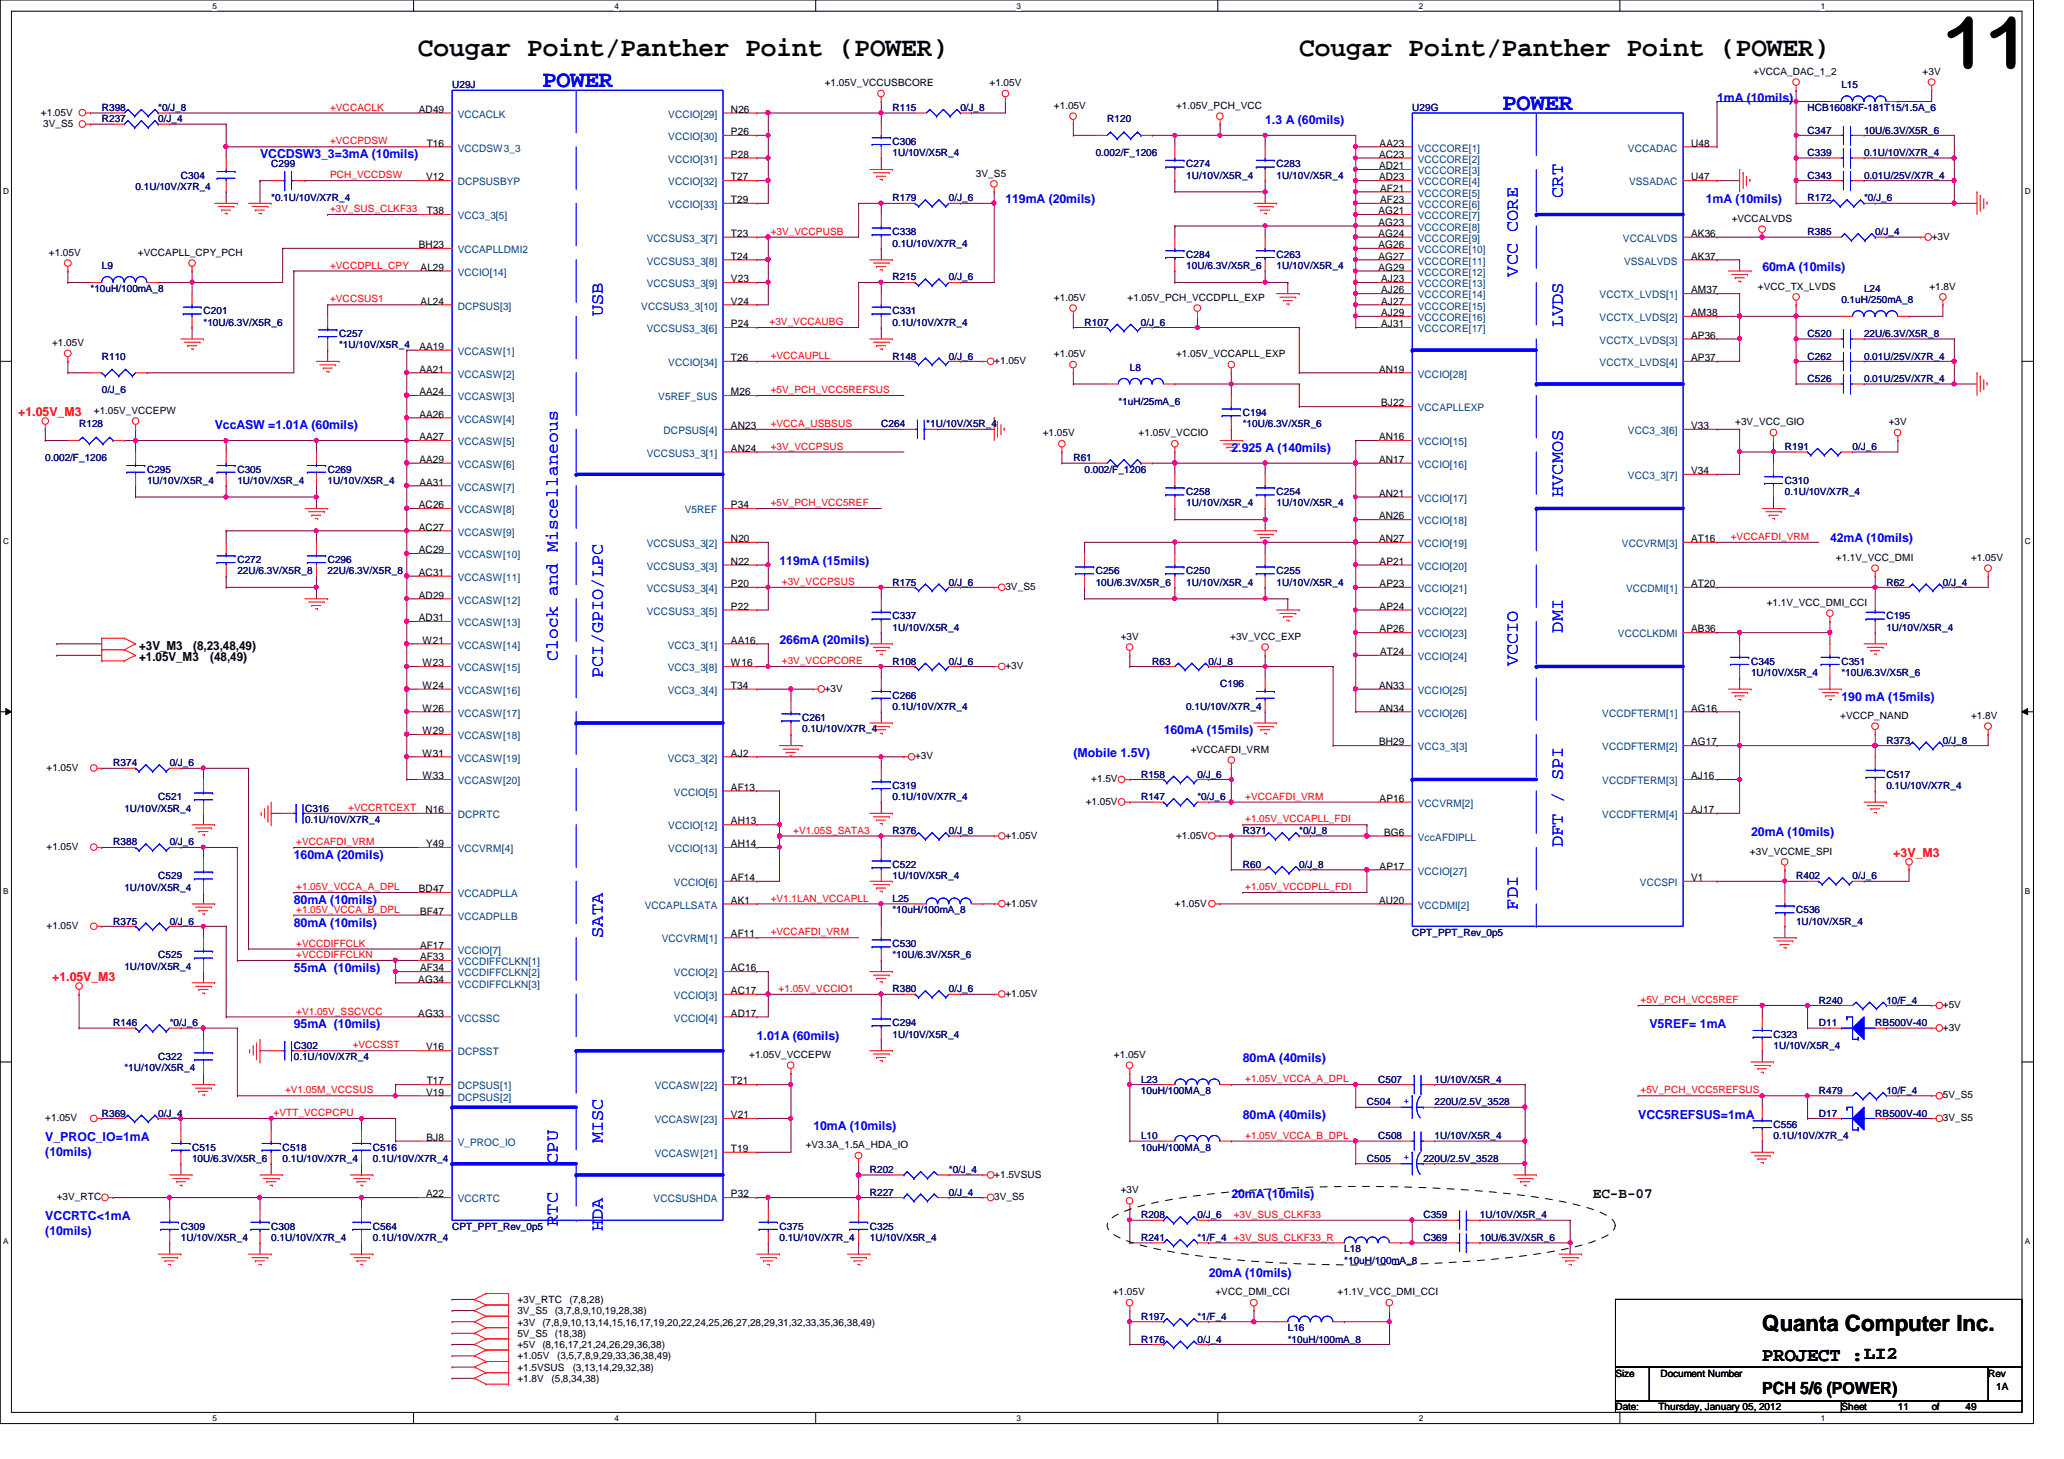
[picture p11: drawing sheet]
<svg xmlns="http://www.w3.org/2000/svg" width="297mm" height="210mm" viewBox="0 0 297 210" stroke-linecap="round" stroke-linejoin="round" font-family="sans-serif">
<defs><g id="words">
<text font-size="10.4" x="279.6" y="9.8">11</text>
<g font-size="3.9">
<text x="60.2" y="8.1">Cougar Point/Panther Point (POWER)</text>
<text x="187" y="8.1">Cougar Point/Panther Point (POWER)</text>
</g>
<g font-size="3.4" fill="#00f">
<text x="78.1" y="12.5">POWER</text>
<text x="216.2" y="15.8">POWER</text>
</g>
<text font-size="3.2" x="253.6" y="191.5">Quanta Computer Inc.</text>
<text font-size="2.8" x="253.6" y="195.7">PROJECT :LI2</text>
<g font-size="2.6" fill="#00f">
<text x="224.9" y="28.4" transform="rotate(-90 224.9 28.4)">CRT</text>
<text x="218.4" y="39.8" transform="rotate(-90 218.4 39.8)">VCC CORE</text>
<text x="86.7" y="45.5" transform="rotate(-90 86.7 45.5)">USB</text>
<text x="224.9" y="47.1" transform="rotate(-90 224.9 47.1)">LVDS</text>
<text x="224.9" y="71.5" transform="rotate(-90 224.9 71.5)">HVCMOS</text>
<text x="80.3" y="95.1" transform="rotate(-90 80.3 95.1)">Clock and Miscellaneous</text>
<text x="218.4" y="95.9" transform="rotate(-90 218.4 95.9)">VCCIO</text>
<text x="224.9" y="91" transform="rotate(-90 224.9 91)">DMI</text>
<text x="86.7" y="97.5" transform="rotate(-90 86.7 97.5)">PCI/GPIO/LPC</text>
<text x="224.9" y="121.9" transform="rotate(-90 224.9 121.9)">DFT / SPI</text>
<text x="218.4" y="130.8" transform="rotate(-90 218.4 130.8)">FDI</text>
<text x="86.7" y="134.9" transform="rotate(-90 86.7 134.9)">SATA</text>
<text x="80.3" y="167.4" transform="rotate(-90 80.3 167.4)">CPU</text>
<text x="86.7" y="164.5" transform="rotate(-90 86.7 164.5)">MISC</text>
<text x="80.3" y="176.4" transform="rotate(-90 80.3 176.4)">RTC</text>
<text x="86.7" y="177.2" transform="rotate(-90 86.7 177.2)">H</text>
<text x="86.7" y="175.6" transform="rotate(-90 86.7 175.6)">DA</text>
</g>
<text font-size="2.4" x="253.6" y="200.5">PCH 5/6 (POWER)</text>
<text font-size="2.1" x="229.2" y="172.4">EC-B-07</text>
<g font-size="1.8" fill="#00f">
<text x="182.1" y="17.9">1.3 A (60mils)</text>
<text x="247.1" y="14.6">1mA (10mils)</text>
<text x="37.4" y="22.8">VCCDSW3_3=3mA (10mils)</text>
<text x="144.7" y="29.3">119mA (20mils)</text>
<text x="245.5" y="29.3">1mA (10mils)</text>
<text x="253.6" y="39">60mA (10mils)</text>
<text x="30.9" y="61.8">VccASW =1.01A (60mils)</text>
<text x="177.2" y="65">2.925 A (140mils)</text>
<text x="112.2" y="81.3">119mA (15mils)</text>
<text x="263.4" y="78">42mA (10mils)</text>
<text x="112.2" y="92.7">266mA (20mils)</text>
<text x="265" y="100.8">190 mA (15mils)</text>
<text x="167.5" y="105.7">160mA (15mils)</text>
<text x="154.5" y="108.9">(Mobile 1.5V)</text>
<text x="42.3" y="123.6">160mA (20mils)</text>
<text x="252" y="120.3">20mA (10mils)</text>
<text x="42.3" y="130">80mA (10mils)</text>
<text x="42.3" y="133.3">80mA (10mils)</text>
<text x="42.3" y="139.8">55mA (10mils)</text>
<text x="42.3" y="148">95mA (10mils)</text>
<text x="108.9" y="149.6">1.01A (60mils)</text>
<text x="237.4" y="148">V5REF= 1mA</text>
<text x="178.9" y="152.8">80mA (40mils)</text>
<text x="178.9" y="161">80mA (40mils)</text>
<text x="235.8" y="161">VCC5REFSUS=1mA</text>
<text x="6.5" y="164.2">V_PROC_IO=1mA</text>
<text x="6.5" y="166.3">(10mils)</text>
<text x="117.1" y="162.6">10mA (10mils)</text>
<text x="177.2" y="172.3">20mA (10mils)</text>
<text x="6.5" y="175.6">VCCRTC&lt;1mA</text>
<text x="6.5" y="177.7">(10mils)</text>
<text x="174" y="183.7">20mA (10mils)</text>
</g>
<g font-size="1.8" fill="#f00">
<text x="2.6" y="59.8">+1.05V_M3</text>
<text x="272.5" y="123.2">+3V_M3</text>
<text x="7.5" y="141.1">+1.05V_M3</text>
</g>
<g font-size="1.8">
<text x="20" y="95.1">+1.05V_M3</text>
<text x="20" y="93.5">+3V_M3</text>
<text x="27.8" y="93.5">(8,23,48,49)</text>
<text x="30.3" y="95.1">(48,49)</text>
</g>
<g font-size="1.5">
<text x="60.3" y="16.2">AD49</text>
<text x="105.2" y="16.2">N26</text>
<text x="61.4" y="21.1">T16</text>
<text x="105.2" y="19.4">P26</text>
<text x="105.2" y="22.7">P28</text>
<text x="198.5" y="22.7">AC23</text>
<text x="198.5" y="21.1">AA23</text>
<text x="243.4" y="21.1">U48</text>
<text x="61.3" y="26">V12</text>
<text x="105.2" y="26">T27</text>
<text x="105.2" y="29.2">T29</text>
<text x="198.5" y="24.3">AD21</text>
<text x="198.5" y="26">AD23</text>
<text x="198.6" y="27.6">AF21</text>
<text x="198.6" y="29.2">AF23</text>
<text x="243.4" y="26">U47</text>
<text x="60.3" y="35.7">BH23</text>
<text x="61.4" y="30.8">T38</text>
<text x="105.2" y="34.1">T23</text>
<text x="198.4" y="30.8">AG21</text>
<text x="198.4" y="32.5">AG23</text>
<text x="198.4" y="34.1">AG24</text>
<text x="198.4" y="35.7">AG26</text>
<text x="243.4" y="34.1">AK36</text>
<text x="60.5" y="38.9">AL29</text>
<text x="105.2" y="40.6">V23</text>
<text x="105.2" y="37.3">T24</text>
<text x="198.4" y="37.3">AG27</text>
<text x="198.4" y="38.9">AG29</text>
<text x="198.8" y="40.6">AJ23</text>
<text x="243.4" y="37.3">AK37</text>
<text x="60.5" y="43.8">AL24</text>
<text x="105.2" y="47.1">P24</text>
<text x="105.2" y="43.8">V24</text>
<text x="198.8" y="42.2">AJ26</text>
<text x="198.8" y="43.8">AJ27</text>
<text x="198.8" y="45.5">AJ29</text>
<text x="198.8" y="47.1">AJ31</text>
<text x="243.4" y="42.2">AM37</text>
<text x="243.4" y="45.5">AM38</text>
<text x="60.4" y="50.3">AA19</text>
<text x="60.4" y="53.6">AA21</text>
<text x="105.2" y="51.9">T26</text>
<text x="198.5" y="53.6">AN19</text>
<text x="243.4" y="51.9">AP37</text>
<text x="243.4" y="48.7">AP36</text>
<text x="60.4" y="56.9">AA24</text>
<text x="105.2" y="56.9">M26</text>
<text x="198.8" y="58.5">BJ22</text>
<text x="60.4" y="63.3">AA27</text>
<text x="60.4" y="60.1">AA26</text>
<text x="105.2" y="61.7">AN23</text>
<text x="105.2" y="65">AN24</text>
<text x="198.5" y="63.3">AN16</text>
<text x="243.4" y="61.7">V33</text>
<text x="60.4" y="66.6">AA29</text>
<text x="60.4" y="69.8">AA31</text>
<text x="198.5" y="71.5">AN21</text>
<text x="198.5" y="66.6">AN17</text>
<text x="243.4" y="68.2">V34</text>
<text x="60.3" y="73.1">AC26</text>
<text x="60.3" y="76.3">AC27</text>
<text x="105.2" y="78">N20</text>
<text x="105.2" y="73.1">P34</text>
<text x="198.5" y="74.7">AN26</text>
<text x="198.5" y="78">AN27</text>
<text x="243.4" y="78">AT16</text>
<text x="60.3" y="79.6">AC29</text>
<text x="60.3" y="82.8">AC31</text>
<text x="105.2" y="81.2">N22</text>
<text x="198.5" y="81.2">AP21</text>
<text x="60.3" y="86.1">AD29</text>
<text x="60.3" y="89.4">AD31</text>
<text x="105.2" y="84.5">P20</text>
<text x="105.2" y="87.7">P22</text>
<text x="198.5" y="84.5">AP23</text>
<text x="198.5" y="87.7">AP24</text>
<text x="243.4" y="84.5">AT20</text>
<text x="60.8" y="92.6">W21</text>
<text x="60.8" y="95.8">W23</text>
<text x="105.2" y="92.6">AA16</text>
<text x="105.2" y="95.8">W16</text>
<text x="198.5" y="91">AP26</text>
<text x="198.6" y="94.2">AT24</text>
<text x="243.4" y="91">AB36</text>
<text x="60.8" y="99.1">W24</text>
<text x="105.2" y="99.1">T34</text>
<text x="198.5" y="99.1">AN33</text>
<text x="60.8" y="102.4">W26</text>
<text x="60.8" y="105.6">W29</text>
<text x="198.5" y="107.2">BH29</text>
<text x="198.5" y="102.4">AN34</text>
<text x="243.4" y="107.2">AG17</text>
<text x="243.4" y="102.4">AG16</text>
<text x="60.8" y="108.8">W31</text>
<text x="60.8" y="112.1">W33</text>
<text x="105.2" y="113.7">AF13</text>
<text x="105.2" y="108.8">AJ2</text>
<text x="243.4" y="112.1">AJ16</text>
<text x="61.3" y="117">N16</text>
<text x="105.2" y="118.6">AH13</text>
<text x="198.5" y="115.4">AP16</text>
<text x="243.4" y="117">AJ17</text>
<text x="61.3" y="121.9">Y49</text>
<text x="105.2" y="121.9">AH14</text>
<text x="198.5" y="125.1">AP17</text>
<text x="199.2" y="120.2">BG6</text>
<text x="60.3" y="128.4">BD47</text>
<text x="60.5" y="131.6">BF47</text>
<text x="105.2" y="126.7">AF14</text>
<text x="105.2" y="130">AK1</text>
<text x="198.5" y="130">AU20</text>
<text x="243.4" y="126.7">V1</text>
<text x="60.5" y="136.5">AF17</text>
<text x="105.2" y="134.9">AF11</text>
<text x="60.2" y="141.4">AG34</text>
<text x="60.5" y="138.1">AF33</text>
<text x="60.5" y="139.7">AF34</text>
<text x="105.2" y="139.7">AC16</text>
<text x="105.2" y="143">AC17</text>
<text x="60.2" y="146.3">AG33</text>
<text x="105.2" y="146.3">AD17</text>
<text x="61.3" y="151.1">V16</text>
<text x="61.4" y="156">T17</text>
<text x="105.2" y="156">T21</text>
<text x="61.3" y="157.6">V19</text>
<text x="105.2" y="160.9">V21</text>
<text x="61.4" y="164.1">BJ8</text>
<text x="105.2" y="165.7">T19</text>
<text x="61.3" y="172.3">A22</text>
<text x="105.2" y="172.3">P32</text>
</g>
<g font-size="1.5" fill="#004080">
<text x="65.9" y="16.9">VCCACLK</text>
<text x="96.2" y="16.9">VCCIO[29]</text>
<text x="65.9" y="21.8">VCCDSW3_3</text>
<text x="96.2" y="20.2">VCCIO[30]</text>
<text x="96.2" y="23.4">VCCIO[31]</text>
<text x="204" y="21.8">VCCCORE[1]</text>
<text x="204" y="23.4">VCCCORE[2]</text>
<text x="234.3" y="21.8">VCCADAC</text>
<text x="65.9" y="26.7">DCPSUSBYP</text>
<text x="96.2" y="26.7">VCCIO[32]</text>
<text x="96.2" y="29.9">VCCIO[33]</text>
<text x="204" y="25.1">VCCCORE[3]</text>
<text x="204" y="26.7">VCCCORE[4]</text>
<text x="204" y="28.3">VCCCORE[5]</text>
<text x="204" y="29.9">VCCCORE[6]</text>
<text x="234.4" y="26.7">VSSADAC</text>
<text x="65.9" y="31.5">VCC3_3[5]</text>
<text x="93.1" y="34.8">VCCSUS3_3[7]</text>
<text x="204" y="31.5">VCCCORE[7]</text>
<text x="204" y="33.2">VCCCORE[8]</text>
<text x="204" y="34.8">VCCCORE[9]</text>
<text x="233.5" y="34.8">VCCALVDS</text>
<text x="65.9" y="39.7">VCCIO[14]</text>
<text x="65.9" y="36.4">VCCAPLLDMI2</text>
<text x="93.1" y="41.3">VCCSUS3_3[9]</text>
<text x="93.1" y="38.1">VCCSUS3_3[8]</text>
<text x="204" y="36.4">VCCCORE[10]</text>
<text x="204" y="38.1">VCCCORE[11]</text>
<text x="204" y="39.7">VCCCORE[12]</text>
<text x="204" y="41.3">VCCCORE[13]</text>
<text x="233.7" y="38.1">VSSALVDS</text>
<text x="65.9" y="44.5">DCPSUS[3]</text>
<text x="92.3" y="44.5">VCCSUS3_3[10]</text>
<text x="93.1" y="47.8">VCCSUS3_3[6]</text>
<text x="204" y="42.9">VCCCORE[14]</text>
<text x="204" y="44.5">VCCCORE[15]</text>
<text x="204" y="46.2">VCCCORE[16]</text>
<text x="204" y="47.8">VCCCORE[17]</text>
<text x="230.2" y="42.9">VCCTX_LVDS[1]</text>
<text x="230.2" y="46.2">VCCTX_LVDS[2]</text>
<text x="65.9" y="51.1">VCCASW[1]</text>
<text x="96.2" y="52.7">VCCIO[34]</text>
<text x="230.2" y="52.7">VCCTX_LVDS[4]</text>
<text x="230.2" y="49.4">VCCTX_LVDS[3]</text>
<text x="65.9" y="54.3">VCCASW[2]</text>
<text x="65.9" y="57.6">VCCASW[3]</text>
<text x="94.7" y="57.6">V5REF_SUS</text>
<text x="204" y="59.2">VCCAPLLEXP</text>
<text x="204" y="54.3">VCCIO[28]</text>
<text x="65.9" y="64.1">VCCASW[5]</text>
<text x="65.9" y="60.8">VCCASW[4]</text>
<text x="93.1" y="65.7">VCCSUS3_3[1]</text>
<text x="95.5" y="62.4">DCPSUS[4]</text>
<text x="204" y="64.1">VCCIO[15]</text>
<text x="234.3" y="62.4">VCC3_3[6]</text>
<text x="65.9" y="67.3">VCCASW[6]</text>
<text x="65.9" y="70.6">VCCASW[7]</text>
<text x="204" y="67.3">VCCIO[16]</text>
<text x="234.3" y="68.9">VCC3_3[7]</text>
<text x="65.9" y="73.8">VCCASW[8]</text>
<text x="65.9" y="77">VCCASW[9]</text>
<text x="98.5" y="73.8">V5REF</text>
<text x="204" y="72.2">VCCIO[17]</text>
<text x="204" y="75.4">VCCIO[18]</text>
<text x="65.9" y="80.3">VCCASW[10]</text>
<text x="65.9" y="83.6">VCCASW[11]</text>
<text x="93.1" y="78.7">VCCSUS3_3[2]</text>
<text x="93.1" y="82">VCCSUS3_3[3]</text>
<text x="204" y="78.7">VCCIO[19]</text>
<text x="204" y="82">VCCIO[20]</text>
<text x="233.4" y="78.7">VCCVRM[3]</text>
<text x="65.9" y="86.8">VCCASW[12]</text>
<text x="93.1" y="85.2">VCCSUS3_3[4]</text>
<text x="93.1" y="88.4">VCCSUS3_3[5]</text>
<text x="204" y="85.2">VCCIO[21]</text>
<text x="204" y="88.4">VCCIO[22]</text>
<text x="234" y="85.2">VCCDMI[1]</text>
<text x="65.9" y="90.1">VCCASW[13]</text>
<text x="65.9" y="93.3">VCCASW[14]</text>
<text x="96.1" y="93.3">VCC3_3[1]</text>
<text x="204" y="91.7">VCCIO[23]</text>
<text x="204" y="95">VCCIO[24]</text>
<text x="232.8" y="91.7">VCCCLKDMI</text>
<text x="65.9" y="96.6">VCCASW[15]</text>
<text x="65.9" y="99.8">VCCASW[16]</text>
<text x="96.1" y="99.8">VCC3_3[4]</text>
<text x="96.1" y="96.6">VCC3_3[8]</text>
<text x="204" y="99.8">VCCIO[25]</text>
<text x="65.9" y="103.1">VCCASW[17]</text>
<text x="65.9" y="106.3">VCCASW[18]</text>
<text x="204" y="107.9">VCC3_3[3]</text>
<text x="204" y="103.1">VCCIO[26]</text>
<text x="230.6" y="107.9">VCCDFTERM[2]</text>
<text x="230.6" y="103.1">VCCDFTERM[1]</text>
<text x="65.9" y="109.6">VCCASW[19]</text>
<text x="65.9" y="112.8">VCCASW[20]</text>
<text x="96.1" y="109.6">VCC3_3[2]</text>
<text x="230.6" y="112.8">VCCDFTERM[3]</text>
<text x="65.9" y="117.7">DCPRTC</text>
<text x="96.2" y="119.3">VCCIO[12]</text>
<text x="97" y="114.5">VCCIO[5]</text>
<text x="204" y="116.1">VCCVRM[2]</text>
<text x="230.6" y="117.7">VCCDFTERM[4]</text>
<text x="65.9" y="122.6">VCCVRM[4]</text>
<text x="96.2" y="122.6">VCCIO[13]</text>
<text x="204" y="120.9">VccAFDIPLL</text>
<text x="204" y="125.8">VCCIO[27]</text>
<text x="65.9" y="129.1">VCCADPLLA</text>
<text x="92.8" y="130.7">VCCAPLLSATA</text>
<text x="97" y="127.5">VCCIO[6]</text>
<text x="204" y="130.7">VCCDMI[2]</text>
<text x="236" y="127.5">VCCSPI</text>
<text x="65.9" y="132.3">VCCADPLLB</text>
<text x="65.9" y="137.2">VCCIO[7]</text>
<text x="95.2" y="135.6">VCCVRM[1]</text>
<text x="65.9" y="138.9">VCCDIFFCLKN[1]</text>
<text x="65.9" y="140.5">VCCDIFFCLKN[2]</text>
<text x="65.9" y="142.1">VCCDIFFCLKN[3]</text>
<text x="97" y="140.5">VCCIO[2]</text>
<text x="97" y="143.7">VCCIO[3]</text>
<text x="65.9" y="147">VCCSSC</text>
<text x="97" y="147">VCCIO[4]</text>
<text x="65.9" y="151.8">DCPSST</text>
<text x="65.9" y="156.7">DCPSUS[1]</text>
<text x="65.9" y="158.3">DCPSUS[2]</text>
<text x="94.2" y="156.7">VCCASW[22]</text>
<text x="94.2" y="161.6">VCCASW[23]</text>
<text x="65.9" y="164.8">V_PROC_IO</text>
<text x="94.2" y="166.5">VCCASW[21]</text>
<text x="65.9" y="173">VCCRTC</text>
<text x="94.1" y="173">VCCSUSHDA</text>
</g>
<g font-size="1.4">
<text x="252.3" y="10.8">+VCCA_DAC_1_2</text>
<text x="276.7" y="10.8">+3V</text>
<text x="5.9" y="16.6">+1.05V</text>
<text x="118.7" y="12.4">+1.05V_VCCUSBCORE</text>
<text x="142.4" y="12.4">+1.05V</text>
<text x="151.7" y="15.7">+1.05V</text>
<text x="169.2" y="15.7">+1.05V_PCH_VCC</text>
<text x="6.2" y="18.2">3V_S5</text>
<text x="140.5" y="25.4">3V_S5</text>
<text x="249.2" y="31.9">+VCCALVDS</text>
<text x="278" y="34.5">+3V</text>
<text x="7" y="36.8">+1.05V</text>
<text x="19.9" y="36.8">+VCCAPLL_CPY_PCH</text>
<text x="253" y="41.7">+VCC_TX_LVDS</text>
<text x="277.7" y="41.7">+1.8V</text>
<text x="151.7" y="43.3">+1.05V</text>
<text x="162.3" y="43.3">+1.05V_PCH_VCCDPLL_EXP</text>
<text x="7.5" y="49.8">+1.05V</text>
<text x="143.1" y="52.4">+1.05V</text>
<text x="151.7" y="51.4">+1.05V</text>
<text x="169.2" y="51.4">+1.05V_VCCAPLL_EXP</text>
<text x="13.5" y="59.5">+1.05V_VCCEPW</text>
<text x="150.1" y="62.8">+1.05V</text>
<text x="163.9" y="62.8">+1.05V_VCCIO</text>
<text x="249.7" y="61.2">+3V_VCC_GIO</text>
<text x="271.8" y="61.2">+3V</text>
<text x="264.2" y="80.7">+1.1V_VCC_DMI</text>
<text x="283.7" y="80.7">+1.05V</text>
<text x="144.7" y="84.9">3V_S5</text>
<text x="254.3" y="87.2">+1.1V_VCC_DMI_CCI</text>
<text x="161.3" y="92">+3V</text>
<text x="177" y="92">+3V_VCC_EXP</text>
<text x="118.7" y="99.5">+3V</text>
<text x="144.7" y="96.3">+3V</text>
<text x="264.8" y="103.4">+VCCP_NAND</text>
<text x="283.7" y="103.4">+1.8V</text>
<text x="6.7" y="110.9">+1.05V</text>
<text x="131.7" y="109.3">+3V</text>
<text x="157.1" y="112.5">+1.5V</text>
<text x="171.4" y="108.3">+VCCAFDI_VRM</text>
<text x="156.2" y="115.8">+1.05V</text>
<text x="6.7" y="122.3">+1.05V</text>
<text x="144.7" y="120.6">+1.05V</text>
<text x="169.2" y="120.6">+1.05V</text>
<text x="251.8" y="122.9">+3V_VCCME_SPI</text>
<text x="144.7" y="130.4">+1.05V</text>
<text x="169.1" y="130.4">+1.05V</text>
<text x="6.7" y="133.6">+1.05V</text>
<text x="144.7" y="143.4">+1.05V</text>
<text x="279.6" y="145">+5V</text>
<text x="279.6" y="148.3">+3V</text>
<text x="107.8" y="152.2">+1.05V_VCCEPW</text>
<text x="160.3" y="152.2">+1.05V</text>
<text x="6.5" y="161.3">+1.05V</text>
<text x="279.6" y="158">5V_S5</text>
<text x="279.6" y="161.3">3V_S5</text>
<text x="115.9" y="165.2">+V3.3A_1.5A_HDA_IO</text>
<text x="8.2" y="172.7">+3V_RTC</text>
<text x="143.1" y="172.7">3V_S5</text>
<text x="143.1" y="169.4">+1.5VSUS</text>
<text x="161.3" y="171.7">+3V</text>
<text x="74.5" y="190.7">+3V (7,8,9,10,13,14,15,16,17,19,20,22,24,25,26,27,28,29,31,32,33,35,36,38,49)</text>
<text x="74.5" y="187.5">+3V_RTC</text>
<text x="74.5" y="189.1">3V_S5</text>
<text x="79.8" y="189.1">(3,7,8,9,10,19,28,38)</text>
<text x="82" y="187.5">(7,8,28)</text>
<text x="160.1" y="186.4">+1.05V</text>
<text x="174.9" y="186.4">+VCC_DMI_CCI</text>
<text x="192.5" y="186.4">+1.1V_VCC_DMI_CCI</text>
<text x="74.5" y="197.2">+1.5VSUS</text>
<text x="74.5" y="194">+5V (8,16,17,21,24,26,29,36,38)</text>
<text x="74.5" y="195.6">+1.05V</text>
<text x="74.5" y="192.4">5V_S5</text>
<text x="79.8" y="192.4">(18,38)</text>
<text x="80.2" y="195.6">(3,5,7,8,9,29,33,36,38,49)</text>
<text x="82.4" y="197.2">(3,13,14,29,32,38)</text>
<text x="74.5" y="198.8">+1.8V</text>
<text x="79.4" y="198.8">(5,8,34,38)</text>
<text x="232.5" y="202.9">Date:</text>
<text x="232.5" y="198">Size</text>
<text x="238.7" y="202.9">Thursday, January 05, 2012</text>
<text x="239" y="198">Document Number</text>
<text x="265" y="202.9">Sheet</text>
<text x="273.1" y="202.9">11</text>
<text x="278" y="202.9">of</text>
<text x="282.9" y="202.9">49</text>
<text x="286.1" y="198">Rev</text>
<text x="287.3" y="200">1A</text>
</g>
<g font-size="1.4" fill="#000080">
<text x="14.6" y="16">R398</text>
<text x="14.6" y="17.6">R237</text>
<text x="22.8" y="16">*0/J_8</text>
<text x="22.8" y="17.6">0/J_4</text>
<text x="65.1" y="12.7">U29J</text>
<text x="128.4" y="16">R115</text>
<text x="138.2" y="16">0/J_8</text>
<text x="159.3" y="17.6">R120</text>
<text x="203.2" y="16">U29G</text>
<text x="260.1" y="16">HCB1608KF-181T15/1.5A_6</text>
<text x="265" y="12.7">L15</text>
<text x="128.4" y="22.5">1U/10V/X5R_4</text>
<text x="128.4" y="20.8">C306</text>
<text x="157.7" y="22.5">0.002/F_1206</text>
<text x="260.1" y="19.2">C347</text>
<text x="260.1" y="22.5">C339</text>
<text x="268.3" y="19.2">10U/6.3V/X5R_6</text>
<text x="268.3" y="22.5">0.1U/10V/X7R_4</text>
<text x="19.5" y="27.3">0.1U/10V/X7R_4</text>
<text x="26" y="25.7">C304</text>
<text x="39" y="29">*0.1U/10V/X7R_4</text>
<text x="39" y="24.1">C299</text>
<text x="128.4" y="29">R179</text>
<text x="136.6" y="29">0/J_6</text>
<text x="170.7" y="25.7">1U/10V/X5R_4</text>
<text x="170.7" y="24.1">C274</text>
<text x="183.7" y="25.7">1U/10V/X5R_4</text>
<text x="183.7" y="24.1">C283</text>
<text x="260.1" y="29">R172</text>
<text x="260.1" y="25.7">C343</text>
<text x="268.3" y="29">*0/J_6</text>
<text x="268.3" y="25.7">0.01U/25V/X7R_4</text>
<text x="128.4" y="35.5">0.1U/10V/X7R_4</text>
<text x="128.4" y="33.9">C338</text>
<text x="260.1" y="33.9">R385</text>
<text x="269.9" y="33.9">0/J_4</text>
<text x="13" y="42">*10uH/100mA_8</text>
<text x="14.6" y="38.7">L9</text>
<text x="128.4" y="40.3">R215</text>
<text x="136.6" y="40.3">0/J_6</text>
<text x="170.7" y="38.7">10U/6.3V/X5R_6</text>
<text x="170.7" y="37.1">C284</text>
<text x="183.7" y="38.7">1U/10V/X5R_4</text>
<text x="183.7" y="37.1">C263</text>
<text x="268.3" y="42">L24</text>
<text x="29.3" y="46.9">*10U/6.3V/X5R_6</text>
<text x="29.3" y="45.2">C201</text>
<text x="128.4" y="46.9">0.1U/10V/X7R_4</text>
<text x="128.4" y="45.2">C331</text>
<text x="156.1" y="46.9">R107</text>
<text x="164.2" y="46.9">0/J_6</text>
<text x="265" y="43.6">0.1uH/250mA_8</text>
<text x="14.6" y="51.7">R110</text>
<text x="48.8" y="50.1">*1U/10V/X5R_4</text>
<text x="48.8" y="48.5">C257</text>
<text x="128.4" y="51.7">R148</text>
<text x="136.6" y="51.7">0/J_6</text>
<text x="162.6" y="53.3">L8</text>
<text x="260.1" y="51.7">C262</text>
<text x="260.1" y="48.5">C520</text>
<text x="268.3" y="51.7">0.01U/25V/X7R_4</text>
<text x="268.3" y="48.5">22U/6.3V/X5R_8</text>
<text x="14.6" y="56.6">0/J_6</text>
<text x="160.9" y="58.3">*1uH/25mA_6</text>
<text x="178.9" y="59.9">C194</text>
<text x="260.1" y="55">C526</text>
<text x="268.3" y="55">0.01U/25V/X7R_4</text>
<text x="11.4" y="61.5">R128</text>
<text x="126.8" y="61.5">C264</text>
<text x="133.3" y="61.5">*1U/10V/X5R_4</text>
<text x="178.9" y="61.5">*10U/6.3V/X5R_6</text>
<text x="256.9" y="64.7">R191</text>
<text x="266.6" y="64.7">0/J_6</text>
<text x="6.5" y="66.4">0.002/F_1206</text>
<text x="21.2" y="69.6">1U/10V/X5R_4</text>
<text x="21.2" y="68">C295</text>
<text x="34.2" y="69.6">1U/10V/X5R_4</text>
<text x="34.2" y="68">C305</text>
<text x="47.2" y="69.6">1U/10V/X5R_4</text>
<text x="47.2" y="68">C269</text>
<text x="154.5" y="66.4">R61</text>
<text x="156.1" y="68">0.002/F_1206</text>
<text x="170.7" y="71.2">C258</text>
<text x="183.7" y="71.2">C254</text>
<text x="256.9" y="71.2">0.1U/10V/X7R_4</text>
<text x="256.9" y="69.6">C310</text>
<text x="170.7" y="72.9">1U/10V/X5R_4</text>
<text x="183.7" y="72.9">1U/10V/X5R_4</text>
<text x="34.2" y="82.6">22U/6.3V/X5R_8</text>
<text x="34.2" y="81">C272</text>
<text x="47.2" y="82.6">22U/6.3V/X5R_8</text>
<text x="47.2" y="81">C296</text>
<text x="157.7" y="82.6">C256</text>
<text x="170.7" y="82.6">C250</text>
<text x="183.7" y="82.6">C255</text>
<text x="128.4" y="84.2">R175</text>
<text x="128.4" y="89.1">C337</text>
<text x="136.6" y="84.2">0/J_6</text>
<text x="157.7" y="84.2">10U/6.3V/X5R_6</text>
<text x="170.7" y="84.2">1U/10V/X5R_4</text>
<text x="183.7" y="84.2">1U/10V/X5R_4</text>
<text x="271.5" y="84.2">R62</text>
<text x="271.5" y="89.1">C195</text>
<text x="279.6" y="84.2">0/J_4</text>
<text x="128.4" y="90.8">1U/10V/X5R_4</text>
<text x="128.4" y="95.6">R108</text>
<text x="136.6" y="95.6">0/J_6</text>
<text x="165.8" y="95.6">R63</text>
<text x="173.9" y="95.6">0/J_8</text>
<text x="252" y="95.6">C345</text>
<text x="265" y="95.6">C351</text>
<text x="271.5" y="90.8">1U/10V/X5R_4</text>
<text x="128.4" y="100.5">C266</text>
<text x="175.6" y="98.9">C196</text>
<text x="252" y="97.2">1U/10V/X5R_4</text>
<text x="265" y="97.2">*10U/6.3V/X5R_6</text>
<text x="115.4" y="105.4">0.1U/10V/X7R_4</text>
<text x="115.4" y="103.8">C261</text>
<text x="128.4" y="102.1">0.1U/10V/X7R_4</text>
<text x="170.7" y="102.1">0.1U/10V/X7R_4</text>
<text x="271.5" y="107">R373</text>
<text x="279.6" y="107">0/J_8</text>
<text x="16.3" y="110.2">R374</text>
<text x="24.4" y="110.2">0/J_6</text>
<text x="128.4" y="113.5">C319</text>
<text x="164.2" y="111.9">R158</text>
<text x="172.3" y="111.9">0/J_6</text>
<text x="271.5" y="113.5">0.1U/10V/X7R_4</text>
<text x="271.5" y="111.9">C517</text>
<text x="17.9" y="116.8">1U/10V/X5R_4</text>
<text x="22.8" y="115.1">C521</text>
<text x="43.9" y="118.4">0.1U/10V/X7R_4</text>
<text x="43.9" y="116.8">C316</text>
<text x="128.4" y="115.1">0.1U/10V/X7R_4</text>
<text x="164.2" y="115.1">R147</text>
<text x="172.3" y="115.1">*0/J_6</text>
<text x="16.3" y="121.6">R388</text>
<text x="24.4" y="121.6">0/J_6</text>
<text x="128.4" y="120">R376</text>
<text x="128.4" y="124.9">C522</text>
<text x="136.6" y="120">0/J_8</text>
<text x="178.9" y="120">R371</text>
<text x="178.9" y="124.9">R60</text>
<text x="187" y="120">*0/J_8</text>
<text x="187" y="124.9">0/J_8</text>
<text x="17.9" y="128.1">1U/10V/X5R_4</text>
<text x="22.8" y="126.5">C529</text>
<text x="128.4" y="126.5">1U/10V/X5R_4</text>
<text x="128.4" y="131.4">*10uH/100mA_8</text>
<text x="128.4" y="129.8">L25</text>
<text x="258.5" y="131.4">C536</text>
<text x="258.5" y="126.5">R402</text>
<text x="266.6" y="126.5">0/J_6</text>
<text x="16.3" y="133">R375</text>
<text x="22.8" y="137.9">C525</text>
<text x="24.4" y="133">0/J_6</text>
<text x="128.4" y="137.9">*10U/6.3V/X5R_6</text>
<text x="128.4" y="136.3">C530</text>
<text x="203.2" y="134.6">CPT_PPT_Rev_0p5</text>
<text x="258.5" y="133">1U/10V/X5R_4</text>
<text x="17.9" y="139.5">1U/10V/X5R_4</text>
<text x="128.4" y="142.7">R380</text>
<text x="136.6" y="142.7">0/J_6</text>
<text x="16.3" y="147.7">R146</text>
<text x="24.4" y="147.7">*0/J_6</text>
<text x="128.4" y="149.3">1U/10V/X5R_4</text>
<text x="128.4" y="147.7">C294</text>
<text x="255.2" y="149.3">C323</text>
<text x="261.7" y="147.7">D11</text>
<text x="261.7" y="144.4">R240</text>
<text x="269.9" y="147.7">RB500V-40</text>
<text x="271.5" y="144.4">10/F_4</text>
<text x="17.9" y="154.1">*1U/10V/X5R_4</text>
<text x="22.8" y="152.5">C322</text>
<text x="42.3" y="152.5">0.1U/10V/X7R_4</text>
<text x="42.3" y="150.9">C302</text>
<text x="164.2" y="155.8">L23</text>
<text x="198.3" y="155.8">C507</text>
<text x="206.5" y="155.8">1U/10V/X5R_4</text>
<text x="255.2" y="150.9">1U/10V/X5R_4</text>
<text x="14.6" y="160.7">R369</text>
<text x="22.8" y="160.7">0/J_4</text>
<text x="164.2" y="157.4">10uH/100MA_8</text>
<text x="196.7" y="159">C504</text>
<text x="206.5" y="159">220U/2.5V_3528</text>
<text x="261.7" y="160.7">D17</text>
<text x="261.7" y="157.4">R479</text>
<text x="269.9" y="160.7">RB500V-40</text>
<text x="271.5" y="157.4">10/F_4</text>
<text x="27.6" y="167.1">10U/6.3V/X5R_6</text>
<text x="27.6" y="165.5">C515</text>
<text x="40.7" y="167.1">0.1U/10V/X7R_4</text>
<text x="40.7" y="165.5">C518</text>
<text x="53.7" y="167.1">0.1U/10V/X7R_4</text>
<text x="53.7" y="165.5">C516</text>
<text x="164.2" y="165.5">10uH/100MA_8</text>
<text x="164.2" y="163.9">L10</text>
<text x="196.7" y="167.1">C505</text>
<text x="198.3" y="163.9">C508</text>
<text x="204.8" y="167.1">220U/2.5V_3528</text>
<text x="206.5" y="163.9">1U/10V/X5R_4</text>
<text x="255.2" y="163.9">0.1U/10V/X7R_4</text>
<text x="255.2" y="162.3">C556</text>
<text x="125.2" y="168.8">R202</text>
<text x="125.2" y="172">R227</text>
<text x="136.6" y="168.8">*0/J_4</text>
<text x="136.6" y="172">0/J_4</text>
<text x="26" y="178.5">1U/10V/X5R_4</text>
<text x="26" y="176.9">C309</text>
<text x="39" y="178.5">0.1U/10V/X7R_4</text>
<text x="39" y="176.9">C308</text>
<text x="53.7" y="178.5">0.1U/10V/X7R_4</text>
<text x="53.7" y="176.9">C564</text>
<text x="65.1" y="176.9">CPT_PPT_Rev_0p5</text>
<text x="112.2" y="178.5">0.1U/10V/X7R_4</text>
<text x="112.2" y="176.9">C375</text>
<text x="125.2" y="178.5">1U/10V/X5R_4</text>
<text x="125.2" y="176.9">C325</text>
<text x="164.2" y="175.3">R208</text>
<text x="164.2" y="178.5">R241</text>
<text x="172.3" y="175.3">0/J_6</text>
<text x="172.3" y="178.5">*1/F_4 +3V_SUS_CLKF33_R</text>
<text x="204.8" y="178.5">C369</text>
<text x="204.8" y="175.3">C359</text>
<text x="213" y="178.5">10U/6.3V/X5R_6</text>
<text x="213" y="175.3">1U/10V/X5R_4</text>
<text x="193.5" y="181.8">*10uH/100mA_8</text>
<text x="193.5" y="180.2">L18</text>
<text x="164.2" y="189.9">R197</text>
<text x="172.3" y="189.9">*1/F_4</text>
<text x="185.3" y="191.5">L16</text>
<text x="164.2" y="193.2">R176</text>
<text x="172.3" y="193.2">0/J_4</text>
<text x="185.3" y="193.2">*10uH/100mA_8</text>
</g>
<g font-size="1.4" fill="#f00">
<text x="47.5" y="15.9">+VCCACLK</text>
<text x="47.5" y="20.8">+VCCPDSW</text>
<text x="47.5" y="25.7">PCH_VCCDSW</text>
<text x="47.5" y="30.5">+3V_SUS_CLKF33</text>
<text x="110.9" y="33.8">+3V_VCCPUSB</text>
<text x="47.5" y="38.7">+VCCDPLL_CPY</text>
<text x="47.5" y="43.5">+VCCSUS1</text>
<text x="110.7" y="46.8">+3V_VCCAUBG</text>
<text x="110.9" y="51.6">+VCCAUPLL</text>
<text x="110.9" y="56.6">+5V_PCH_VCC5REFSUS</text>
<text x="110.9" y="61.4">+VCCA_USBSUS</text>
<text x="110.9" y="64.7">+3V_VCCPSUS</text>
<text x="110.9" y="72.8">+5V_PCH_VCC5REF</text>
<text x="249.1" y="77.7">+VCCAFDI_VRM</text>
<text x="112.5" y="84.2">+3V_VCCPSUS</text>
<text x="112.5" y="95.5">+3V_VCCPCORE</text>
<text x="50.1" y="116.7">+VCCRTCEXT</text>
<text x="114.2" y="119.9">+V1.05S_SATA3</text>
<text x="179.2" y="115.1">+VCCAFDI_VRM</text>
<text x="179.2" y="118.3">+1.05V_VCCAPLL_FDI</text>
<text x="42.6" y="121.6">+VCCAFDI_VRM</text>
<text x="42.6" y="131.3">+1.05V_VCCA_B_DPL</text>
<text x="42.6" y="128.1">+1.05V_VCCA_A_DPL</text>
<text x="110.9" y="129.7">+V1.1LAN_VCCAPLL</text>
<text x="179.2" y="128.1">+1.05V_VCCDPLL_FDI</text>
<text x="42.6" y="136.2">+VCCDIFFCLK</text>
<text x="42.6" y="137.8">+VCCDIFFCLKN</text>
<text x="110.9" y="134.6">+VCCAFDI_VRM</text>
<text x="112.1" y="142.7">+1.05V_VCCIO1</text>
<text x="42.6" y="146">+V1.05V_SSCVCC</text>
<text x="236.1" y="144.3">+5V_PCH_VCC5REF</text>
<text x="50.8" y="150.8">+VCCSST</text>
<text x="179.2" y="155.7">+1.05V_VCCA_A_DPL</text>
<text x="39.4" y="160.6">+VTT_VCCPCPU</text>
<text x="41" y="157.3">+V1.05M_VCCSUS</text>
<text x="236.1" y="157.3">+5V_PCH_VCC5REFSUS</text>
<text x="179.2" y="163.8">+1.05V_VCCA_B_DPL</text>
<text x="177.5" y="175.2">+3V_SUS_CLKF33</text>
</g>
<g font-size="1.4" fill="#00f">
<text x="202.8" y="158.8" transform="rotate(-90 202.8 158.8)">+</text>
<text x="202.8" y="166.9" transform="rotate(-90 202.8 166.9)">+</text>
</g>
<g font-size="1.2">
<text x="30.6" y="1.2">5</text>
<text x="88.4" y="1.2">4</text>
<text x="146.3" y="1.2">3</text>
<text x="204.2" y="1.2">2</text>
<text x="262" y="1.2">1</text>
<text x=".5" y="27.9">D</text>
<text x="291.4" y="27.9">D</text>
<text x=".5" y="78.2">C</text>
<text x="291.4" y="78.2">C</text>
<text x=".5" y="128.7">B</text>
<text x="291.4" y="128.7">B</text>
<text x=".5" y="179">A</text>
<text x="291.4" y="179">A</text>
<text x="30.6" y="204.4">5</text>
<text x="88.4" y="204.4">4</text>
<text x="146.3" y="204.4">3</text>
<text x="204.2" y="204.4">2</text>
<text x="262" y="204.4">1</text>
</g>
</g></defs>
<path d="M0 0h292.6v204.8h-292.6zM1.6 1.6h289.4v201.6h-289.4z" fill="none" stroke="#000" stroke-width=".14"/>
<g fill="#fff">
<path d="M30.6 .2h.6v1.3h-.6z"/>
<path d="M30.6 203.4h.6v1.3h-.6z"/>
</g>
<path d="M59.5 0v1.6M59.5 203.2v1.6" fill="none" stroke="#000" stroke-width=".14"/>
<g fill="#fff">
<path d="M88.4 .2h.6v1.3h-.6z"/>
<path d="M88.4 203.4h.6v1.3h-.6z"/>
</g>
<path d="M117.4 0v1.6M117.4 203.2v1.6" fill="none" stroke="#000" stroke-width=".14"/>
<g fill="#fff">
<path d="M146.3 .2h.6v1.3h-.6z"/>
<path d="M146.3 203.4h.6v1.3h-.6z"/>
</g>
<path d="M175.3 0v1.6M175.3 203.2v1.6" fill="none" stroke="#000" stroke-width=".14"/>
<g fill="#fff">
<path d="M204.2 .2h.6v1.3h-.6z"/>
<path d="M204.2 203.4h.6v1.3h-.6z"/>
</g>
<path d="M233.1 0v1.6M233.1 203.2v1.6" fill="none" stroke="#000" stroke-width=".14"/>
<g fill="#fff">
<path d="M262 .2h.6v1.3h-.6z"/>
<path d="M262 203.4h.6v1.3h-.6z"/>
<path d="M.5 26.8h.8v1.3h-.8z"/>
<path d="M291.4 26.8h.8v1.3h-.8z"/>
<path d="M.5 77.2h.8v1.3h-.8z"/>
<path d="M291.4 77.2h.8v1.3h-.8z"/>
</g>
<path d="M0 52h1.6M291 52h1.6" fill="none" stroke="#000" stroke-width=".14"/>
<g fill="#fff">
<path d="M.5 127.6h.7v1.3h-.7z"/>
<path d="M291.4 127.6h.7v1.3h-.7z"/>
</g>
<path d="M0 102.4h1.6M.8 101.9l.8 .5-.8 .4zM291 102.4h1.6M291 102.4l.8-.5v.9z" fill="none" stroke="#000" stroke-width=".14"/>
<path d="M.8 101.9l.8 .5-.8 .4zM291 102.4l.8-.5v.9z" fill="#000"/>
<g fill="#fff">
<path d="M.5 178h.7v1.3h-.7z"/>
<path d="M291.4 178h.7v1.3h-.7z"/>
</g>
<path d="M0 152.8h1.6M291 152.8h1.6" fill="none" stroke="#000" stroke-width=".14"/>
<path d="M108.9 26h1.7M108.9 26h.1M110.6 26h.1M110.6 26v3.3" fill="none" stroke="#800040" stroke-width=".14"/>
<circle cx="110.5" cy="26" r=".31" fill="#f0f"/>
<circle cx="110.5" cy="26" r=".31" fill="none" stroke="#f0f" stroke-width=".14"/>
<path d="M58.5 92.6h.1M58.5 92.6v3.3" fill="none" stroke="#800040" stroke-width=".14"/>
<circle cx="58.5" cy="95.9" r=".31" fill="#f0f"/>
<circle cx="58.5" cy="95.9" r=".31" fill="none" stroke="#f0f" stroke-width=".14"/>
<circle cx="58.5" cy="92.6" r=".31" fill="#f0f"/>
<circle cx="58.5" cy="92.6" r=".31" fill="none" stroke="#f0f" stroke-width=".14"/>
<path d="M58.5 95.9h.1M58.5 95.9v3.2" fill="none" stroke="#800040" stroke-width=".14"/>
<circle cx="58.5" cy="99.1" r=".32" fill="#f0f"/>
<circle cx="58.5" cy="99.1" r=".32" fill="none" stroke="#f0f" stroke-width=".14"/>
<circle cx="58.5" cy="95.9" r=".31" fill="#f0f"/>
<circle cx="58.5" cy="95.9" r=".31" fill="none" stroke="#f0f" stroke-width=".14"/>
<path d="M58.5 89.4h1.7M58.5 92.6h1.7M58.5 95.9h1.7M58.5 99.1h1.7M58.5 89.4h.1M58.5 92.6h.1M58.5 95.9h.1M58.5 99.1h.1M58.5 99.1v3.3M58.5 102.4h1.7M58.5 102.4h.1" fill="none" stroke="#800040" stroke-width=".14"/>
<circle cx="58.5" cy="99.1" r=".32" fill="#f0f"/>
<circle cx="58.5" cy="99.1" r=".32" fill="none" stroke="#f0f" stroke-width=".14"/>
<path d="M58.5 89.4h.1M58.5 89.4v3.2M138.2 95.9h.1M138.2 95.9h4.9M108.9 118.7h3.3M108.9 118.7h.1M123.6 172.3h4.8M123.6 172.3h.1" fill="none" stroke="#800040" stroke-width=".14"/>
<circle cx="123.5" cy="172.3" r=".32" fill="#f0f"/>
<circle cx="123.5" cy="172.3" r=".32" fill="none" stroke="#f0f" stroke-width=".14"/>
<path d="M126.8 40.6h.1M126.8 40.6v1.6M126.8 40.6h3.3" fill="none" stroke="#800040" stroke-width=".14"/>
<circle cx="126.8" cy="40.6" r=".3" fill="#f0f"/>
<circle cx="126.8" cy="40.6" r=".3" fill="none" stroke="#f0f" stroke-width=".14"/>
<path d="M110.6 16.3h.1M110.6 16.3v3.2M108.9 61.8h.1M108.9 61.8h21.2" fill="none" stroke="#800040" stroke-width=".14"/>
<circle cx="110.5" cy="16.2" r=".3" fill="#f0f"/>
<circle cx="110.5" cy="16.2" r=".3" fill="none" stroke="#f0f" stroke-width=".14"/>
<path d="M113.8 99.1h3.2M113.8 99.1h.1M108.9 172.3h1.7M108.9 172.3h.1" fill="none" stroke="#800040" stroke-width=".14"/>
<circle cx="113.8" cy="99.1" r=".31" fill="#f0f"/>
<circle cx="113.8" cy="99.1" r=".31" fill="none" stroke="#f0f" stroke-width=".14"/>
<path d="M126.8 95.9h.1M126.8 95.9h3.3M110.6 139.8h.1M110.6 139.8v3.2M108.9 146.3h1.7M108.9 146.3h.1M136.6 172.3h4.8M136.6 172.3h.1" fill="none" stroke="#800040" stroke-width=".14"/>
<circle cx="126.8" cy="95.9" r=".3" fill="#f0f"/>
<circle cx="126.8" cy="95.9" r=".3" fill="none" stroke="#f0f" stroke-width=".14"/>
<path d="M56.9 138.2h.1M56.9 138.2h3.3" fill="none" stroke="#800040" stroke-width=".14"/>
<circle cx="56.9" cy="138.1" r=".3" fill="#f0f"/>
<circle cx="56.9" cy="138.1" r=".3" fill="none" stroke="#f0f" stroke-width=".14"/>
<path d="M108.9 99.1h4.9M108.9 99.1h.1M52 160.9h4.9M52 160.9h.1" fill="none" stroke="#800040" stroke-width=".14"/>
<circle cx="52" cy="160.9" r=".3" fill="#f0f"/>
<circle cx="52" cy="160.9" r=".3" fill="none" stroke="#f0f" stroke-width=".14"/>
<g fill="none" stroke="#800040" stroke-width=".14">
<path d="M9.8 40.6h3.2M9.8 40.6h.1M108.9 43.9h1.7M108.9 43.9h.1M123.6 40.6h3.2M123.6 40.6h.1M108.9 65h.1M108.9 65h21.2M110.6 78h.1M110.6 78v3.3M58.5 86.1h.1M58.5 86.1v3.3"/>
<path d="M108.9 87.8h.1M110.6 84.5h.1M110.6 84.5v3.3h-1.7M42.3 131.7h.1M42.3 131.7h17.9M56.9 156h.1M56.9 156h3.3M37.4 172.3h.1M37.4 178.8h.1M37.4 178.8v1.6M37.4 172.3h14.6M113.8 160.9h.1"/>
<path d="M113.8 160.9v4.9"/>
</g>
<circle cx="58.5" cy="89.4" r=".31" fill="#f0f"/>
<circle cx="58.5" cy="89.4" r=".31" fill="none" stroke="#f0f" stroke-width=".14"/>
<circle cx="58.5" cy="86.1" r=".31" fill="#f0f"/>
<circle cx="58.5" cy="86.1" r=".31" fill="none" stroke="#f0f" stroke-width=".14"/>
<path d="M108.9 121.9h3.3M108.9 121.9h.1M112.2 121.9h.1M112.2 121.9v4.9" fill="none" stroke="#800040" stroke-width=".14"/>
<circle cx="112.2" cy="121.9" r=".3" fill="#f0f"/>
<circle cx="112.2" cy="121.9" r=".3" fill="none" stroke="#f0f" stroke-width=".14"/>
<path d="M126.8 47.1h.1M126.8 47.1v1.7M110.6 143h16.2M110.6 143h.1" fill="none" stroke="#800040" stroke-width=".14"/>
<circle cx="110.5" cy="143" r=".3" fill="#f0f"/>
<circle cx="110.5" cy="143" r=".3" fill="none" stroke="#f0f" stroke-width=".14"/>
<path d="M58.5 66.6h.1M58.5 66.6v3.3" fill="none" stroke="#800040" stroke-width=".14"/>
<circle cx="58.5" cy="69.8" r=".31" fill="#f0f"/>
<circle cx="58.5" cy="69.8" r=".31" fill="none" stroke="#f0f" stroke-width=".14"/>
<circle cx="58.5" cy="66.6" r=".32" fill="#f0f"/>
<circle cx="58.5" cy="66.6" r=".32" fill="none" stroke="#f0f" stroke-width=".14"/>
<path d="M58.5 53.6h.1M58.5 53.6v3.3" fill="none" stroke="#800040" stroke-width=".14"/>
<circle cx="58.5" cy="56.8" r=".31" fill="#f0f"/>
<circle cx="58.5" cy="56.8" r=".31" fill="none" stroke="#f0f" stroke-width=".14"/>
<circle cx="58.5" cy="53.6" r=".31" fill="#f0f"/>
<circle cx="58.5" cy="53.6" r=".31" fill="none" stroke="#f0f" stroke-width=".14"/>
<path d="M58.5 56.9h.1M58.5 56.9v3.2" fill="none" stroke="#800040" stroke-width=".14"/>
<circle cx="58.5" cy="60.1" r=".31" fill="#f0f"/>
<circle cx="58.5" cy="60.1" r=".31" fill="none" stroke="#f0f" stroke-width=".14"/>
<circle cx="58.5" cy="56.8" r=".31" fill="#f0f"/>
<circle cx="58.5" cy="56.8" r=".31" fill="none" stroke="#f0f" stroke-width=".14"/>
<path d="M58.5 79.6h.1M58.5 79.6v3.3" fill="none" stroke="#800040" stroke-width=".14"/>
<circle cx="58.5" cy="79.6" r=".31" fill="#f0f"/>
<circle cx="58.5" cy="79.6" r=".31" fill="none" stroke="#f0f" stroke-width=".14"/>
<g fill="none" stroke="#800040" stroke-width=".14">
<path d="M58.5 50.4h1.7M58.5 53.6h1.7M58.5 56.9h1.7M58.5 50.4h.1M58.5 53.6h.1M58.5 56.9h.1M58.5 66.6h1.7M58.5 60.1h1.7M58.5 63.4h1.7M58.5 66.6h.1M58.5 63.4h.1M58.5 60.1h.1"/>
<path d="M58.5 63.4v3.2"/>
</g>
<circle cx="58.5" cy="63.4" r=".31" fill="#f0f"/>
<circle cx="58.5" cy="63.4" r=".31" fill="none" stroke="#f0f" stroke-width=".14"/>
<path d="M58.5 69.9h1.7M58.5 60.1h.1M58.5 69.9h.1M58.5 60.1v3.3M58.5 69.9v3.3" fill="none" stroke="#800040" stroke-width=".14"/>
<circle cx="58.5" cy="69.8" r=".31" fill="#f0f"/>
<circle cx="58.5" cy="69.8" r=".31" fill="none" stroke="#f0f" stroke-width=".14"/>
<path d="M58.5 86.1h1.7M58.5 82.9h1.7M58.5 86.1h.1M58.5 82.9h.1" fill="none" stroke="#800040" stroke-width=".14"/>
<circle cx="58.5" cy="82.9" r=".32" fill="#f0f"/>
<circle cx="58.5" cy="82.9" r=".32" fill="none" stroke="#f0f" stroke-width=".14"/>
<g fill="none" stroke="#800040" stroke-width=".14">
<path d="M58.5 50.4h.1M58.5 50.4v3.2M58.5 79.6h1.7M58.5 76.4h1.7M58.5 73.2h1.7M58.5 79.6h.1M58.5 76.4h.1M58.5 73.2h.1M58.5 73.2v3.2M58.5 82.9h.1M58.5 82.9v3.2M56.9 138.2h.1"/>
<path d="M56.9 138.2v1.6"/>
</g>
<circle cx="58.5" cy="73.1" r=".31" fill="#f0f"/>
<circle cx="58.5" cy="73.1" r=".31" fill="none" stroke="#f0f" stroke-width=".14"/>
<path d="M58.5 76.4h.1M58.5 76.4v3.2" fill="none" stroke="#800040" stroke-width=".14"/>
<circle cx="58.5" cy="76.4" r=".31" fill="#f0f"/>
<circle cx="58.5" cy="76.4" r=".31" fill="none" stroke="#f0f" stroke-width=".14"/>
<path d="M24.4 17.9h.1M24.4 17.9h8.2M108.9 34.1h1.7M108.9 34.1h.1M56.9 164.2h.1M56.9 164.2h3.3M123.6 169h4.8M123.6 169h.1M136.6 169h4.8M136.6 169h.1" fill="none" stroke="#800040" stroke-width=".14"/>
<circle cx="123.6" cy="169" r=".31" fill="#f0f"/>
<circle cx="123.6" cy="169" r=".31" fill="none" stroke="#f0f" stroke-width=".14"/>
<path d="M32.6 17.9h.1M32.6 17.9v3.2M108.9 81.3h1.7M108.9 81.3h.1M138.2 84.5h.1M138.2 84.5h4.9M108.9 113.8h3.3M108.9 113.8h.1M123.6 167.4h.1M123.6 167.4v1.6" fill="none" stroke="#800040" stroke-width=".14"/>
<circle cx="32.5" cy="21.1" r=".3" fill="#f0f"/>
<circle cx="32.5" cy="21.1" r=".3" fill="none" stroke="#f0f" stroke-width=".14"/>
<path d="M108.9 108.9h21.2M108.9 108.9h.1M126.8 108.9h.1" fill="none" stroke="#800040" stroke-width=".14"/>
<circle cx="126.8" cy="108.9" r=".3" fill="#f0f"/>
<circle cx="126.8" cy="108.9" r=".3" fill="none" stroke="#f0f" stroke-width=".14"/>
<g fill="none" stroke="#800040" stroke-width=".14">
<path d="M27.6 39h.1M27.6 39v1.6M43.9 26h.1M43.9 26h16.3M123.6 40.6h.1M123.6 40.6v6.5M108.9 92.6h1.7M108.9 92.6h.1M45.5 117h.1M45.5 117h14.7M108.9 130h17.9M108.9 130h.1"/>
<path d="M56.9 157.6h.1M56.9 156h.1M56.9 156v1.6M56.9 157.6h3.3M113.8 154.4h.1M113.8 154.4v1.6"/>
</g>
<circle cx="27.6" cy="40.6" r=".3" fill="#f0f"/>
<circle cx="27.6" cy="40.6" r=".3" fill="none" stroke="#f0f" stroke-width=".14"/>
<path d="M47.2 43.9h.1M47.2 43.9v1.6M108.9 52h.1M108.9 52h21.2M58.5 105.7h.1M58.5 105.7v3.2M138.2 120.3h.1M138.2 120.3h4.9" fill="none" stroke="#800040" stroke-width=".14"/>
<circle cx="58.5" cy="105.6" r=".31" fill="#f0f"/>
<circle cx="58.5" cy="105.6" r=".31" fill="none" stroke="#f0f" stroke-width=".14"/>
<path d="M58.5 112.1h1.7M58.5 108.9h1.7M58.5 112.1h.1M58.5 108.9h.1" fill="none" stroke="#800040" stroke-width=".14"/>
<circle cx="58.5" cy="108.9" r=".31" fill="#f0f"/>
<circle cx="58.5" cy="108.9" r=".31" fill="none" stroke="#f0f" stroke-width=".14"/>
<path d="M108.9 37.4h1.7M108.9 37.4h.1M58.5 105.7h1.7M58.5 108.9h.1M58.5 105.7h.1M58.5 108.9v3.2M56.9 139.8h.1M56.9 139.8h3.3" fill="none" stroke="#800040" stroke-width=".14"/>
<circle cx="56.9" cy="139.8" r=".31" fill="#f0f"/>
<circle cx="56.9" cy="139.8" r=".31" fill="none" stroke="#f0f" stroke-width=".14"/>
<path d="M13 17.9h.1M13 17.9h3.3M110.6 84.5h16.2M110.6 84.5h.1M35.8 136.5h.1M35.8 136.5h24.4M43.9 151.2h.1M43.9 151.2h16.3" fill="none" stroke="#800040" stroke-width=".14"/>
<circle cx="110.5" cy="84.5" r=".3" fill="#f0f"/>
<circle cx="110.5" cy="84.5" r=".3" fill="none" stroke="#f0f" stroke-width=".14"/>
<g fill="none" stroke="#800040" stroke-width=".14">
<path d="M32.6 21.1h.1M32.6 21.1h27.6M108.9 22.7h1.7M108.9 22.7h.1M138.2 52h3.2M138.2 52h.1M138.2 40.6h.1M138.2 40.6h4.9M108.9 95.9h.1M110.6 92.6h.1M110.6 92.6v3.3h-1.7M112.2 113.8h.1"/>
<path d="M112.2 113.8v4.9M42.3 121.9h.1M42.3 121.9h17.9M108.9 126.8h3.3M108.9 139.8h1.7M108.9 126.8h.1M108.9 139.8h.1M56.9 160.9h.1M56.9 160.9v3.3M110.6 178.8h.1M110.6 178.8v1.6"/>
</g>
<circle cx="32.5" cy="21.1" r=".3" fill="#f0f"/>
<circle cx="32.5" cy="21.1" r=".3" fill="none" stroke="#f0f" stroke-width=".14"/>
<path d="M32.6 146.3h.1M32.6 146.3h27.6M24.4 172.3h.1M24.4 172.3h13" fill="none" stroke="#800040" stroke-width=".14"/>
<circle cx="37.4" cy="172.3" r=".31" fill="#f0f"/>
<circle cx="37.4" cy="172.3" r=".31" fill="none" stroke="#f0f" stroke-width=".14"/>
<circle cx="24.4" cy="172.3" r=".31" fill="#f0f"/>
<circle cx="24.4" cy="172.3" r=".31" fill="none" stroke="#f0f" stroke-width=".14"/>
<path d="M52 172.3h.1M52 172.3h8.2" fill="none" stroke="#800040" stroke-width=".14"/>
<circle cx="52" cy="172.3" r=".31" fill="#f0f"/>
<circle cx="52" cy="172.3" r=".31" fill="none" stroke="#f0f" stroke-width=".14"/>
<g fill="none" stroke="#800040" stroke-width=".14">
<path d="M108.9 16.3h1.7M108.9 16.3h.1M42.3 39h.1M42.3 39h17.9M47.2 30.9h.1M47.2 30.9h13M47.2 43.9h.1M47.2 43.9h13M108.9 40.6h1.7M108.9 40.6h.1M108.9 78h1.7M108.9 78h.1"/>
<path d="M108.9 134.9h14.7M108.9 134.9h.1M56.9 141.4h.1M56.9 141.4h3.3M16.3 172.3h8.1M16.3 172.3h.1M24.4 178.8h.1M24.4 172.3h.1M24.4 172.3v1.6M24.4 178.8v1.6M37.4 172.3h.1M37.4 172.3v1.6"/>
<path d="M52 172.3h.1M52 172.3v1.6M110.6 172.3h.1M110.6 172.3v1.6"/>
</g>
<circle cx="110.5" cy="16.2" r=".3" fill="#f0f"/>
<circle cx="110.5" cy="16.2" r=".3" fill="none" stroke="#f0f" stroke-width=".14"/>
<path d="M108.9 19.5h1.7M108.9 19.5h.1M108.9 29.3h1.7M108.9 29.3h.1M110.6 34.1h.1M110.6 34.1v3.3" fill="none" stroke="#800040" stroke-width=".14"/>
<circle cx="110.5" cy="37.3" r=".3" fill="#f0f"/>
<circle cx="110.5" cy="37.3" r=".3" fill="none" stroke="#f0f" stroke-width=".14"/>
<circle cx="110.5" cy="34.1" r=".31" fill="#f0f"/>
<circle cx="110.5" cy="34.1" r=".31" fill="none" stroke="#f0f" stroke-width=".14"/>
<path d="M126.8 130h.1M126.8 130h4.9M141.4 130h.1M141.4 130h1.7" fill="none" stroke="#800040" stroke-width=".14"/>
<circle cx="126.8" cy="130" r=".3" fill="#f0f"/>
<circle cx="126.8" cy="130" r=".3" fill="none" stroke="#f0f" stroke-width=".14"/>
<path d="M108.9 160.9h4.9M108.9 160.9h.1" fill="none" stroke="#800040" stroke-width=".14"/>
<circle cx="113.8" cy="160.9" r=".3" fill="#f0f"/>
<circle cx="113.8" cy="160.9" r=".3" fill="none" stroke="#f0f" stroke-width=".14"/>
<path d="M113.8 156h.1M113.8 156v4.9M108.9 165.8h4.9M108.9 165.8h.1" fill="none" stroke="#800040" stroke-width=".14"/>
<circle cx="113.8" cy="156" r=".31" fill="#f0f"/>
<circle cx="113.8" cy="156" r=".31" fill="none" stroke="#f0f" stroke-width=".14"/>
<path d="M110.6 95.9h16.2M110.6 95.9h.1" fill="none" stroke="#800040" stroke-width=".14"/>
<circle cx="110.5" cy="95.9" r=".3" fill="#f0f"/>
<circle cx="110.5" cy="95.9" r=".3" fill="none" stroke="#f0f" stroke-width=".14"/>
<path d="M126.8 120.3h.1M126.8 120.3h3.3" fill="none" stroke="#800040" stroke-width=".14"/>
<circle cx="126.8" cy="120.3" r=".3" fill="#f0f"/>
<circle cx="126.8" cy="120.3" r=".3" fill="none" stroke="#f0f" stroke-width=".14"/>
<path d="M13 16.3h.1M13 16.3h3.3M24.4 16.3h.1M24.4 16.3h35.8M26 110.5h9.8M26 110.5h.1M29.3 110.5h.1M29.3 110.5v1.6M39 117h.1M39 117h1.7M42.3 128.4h.1M42.3 128.4h17.9" fill="none" stroke="#800040" stroke-width=".14"/>
<circle cx="29.3" cy="110.5" r=".3" fill="#f0f"/>
<circle cx="29.3" cy="110.5" r=".3" fill="none" stroke="#f0f" stroke-width=".14"/>
<path d="M35.8 110.5h.1M35.8 110.5v26M14.6 121.9h3.3M14.6 121.9h.1M29.3 121.9h4.9M29.3 121.9h.1M34.2 121.9h.1M34.2 121.9v16.3" fill="none" stroke="#800040" stroke-width=".14"/>
<circle cx="29.3" cy="121.9" r=".3" fill="#f0f"/>
<circle cx="29.3" cy="121.9" r=".3" fill="none" stroke="#f0f" stroke-width=".14"/>
<path d="M26 121.9h3.3M26 121.9h.1M29.3 121.9h.1M29.3 121.9v1.6M34.2 157.6h.1M34.2 157.6h22.7M37.4 151.2h1.6M37.4 151.2h.1" fill="none" stroke="#800040" stroke-width=".14"/>
<circle cx="56.9" cy="157.6" r=".3" fill="#f0f"/>
<circle cx="56.9" cy="157.6" r=".3" fill="none" stroke="#f0f" stroke-width=".14"/>
<path d="M14.6 133.3h3.3M14.6 133.3h.1M29.3 133.3h3.3M29.3 133.3h.1M34.2 138.2h.1M34.2 138.2h22.7" fill="none" stroke="#800040" stroke-width=".14"/>
<circle cx="29.3" cy="133.3" r=".3" fill="#f0f"/>
<circle cx="29.3" cy="133.3" r=".3" fill="none" stroke="#f0f" stroke-width=".14"/>
<path d="M26 133.3h3.3M26 133.3h.1M29.3 133.3h.1M29.3 133.3v1.6M32.6 133.3h.1M32.6 133.3v13M11.4 147.9h6.5M11.4 147.9h.1M29.3 147.9h4.9M29.3 147.9h.1M34.2 147.9h.1M34.2 147.9v9.7" fill="none" stroke="#800040" stroke-width=".14"/>
<circle cx="29.2" cy="147.9" r=".31" fill="#f0f"/>
<circle cx="29.2" cy="147.9" r=".31" fill="none" stroke="#f0f" stroke-width=".14"/>
<path d="M29.3 147.9h.1M29.3 147.9v1.6M24.4 160.9h.1M24.4 160.9h14.6M26 160.9h.1M26 160.9v1.7M39 160.9h.1M39 160.9v1.7" fill="none" stroke="#800040" stroke-width=".14"/>
<circle cx="26" cy="160.9" r=".31" fill="#f0f"/>
<circle cx="26" cy="160.9" r=".31" fill="none" stroke="#f0f" stroke-width=".14"/>
<path d="M39 160.9h.1M39 160.9h13M52 160.9h.1M52 160.9v1.7" fill="none" stroke="#800040" stroke-width=".14"/>
<circle cx="39" cy="160.9" r=".3" fill="#f0f"/>
<circle cx="39" cy="160.9" r=".3" fill="none" stroke="#f0f" stroke-width=".14"/>
<path d="M126.8 16.3h.1M126.8 16.3h4.9M144.7 14.6h.1M144.7 14.6v1.7" fill="none" stroke="#800040" stroke-width=".14"/>
<circle cx="126.8" cy="16.2" r=".3" fill="#f0f"/>
<circle cx="126.8" cy="16.2" r=".3" fill="none" stroke="#f0f" stroke-width=".14"/>
<path d="M126.8 14.6h.1M126.8 14.6v1.7M139.8 16.3h.1M139.8 16.3h4.9M126.8 22.7h.1M126.8 22.7v1.7M138.2 29.3h.1M143.1 27.6h.1M143.1 27.6v1.7h-4.9" fill="none" stroke="#800040" stroke-width=".14"/>
<circle cx="143" cy="29.2" r=".3" fill="#f0f"/>
<circle cx="143" cy="29.2" r=".3" fill="none" stroke="#f0f" stroke-width=".14"/>
<path d="M123.6 29.3h6.5M123.6 29.3h.1M126.8 29.3h.1" fill="none" stroke="#800040" stroke-width=".14"/>
<circle cx="126.8" cy="29.2" r=".3" fill="#f0f"/>
<circle cx="126.8" cy="29.2" r=".3" fill="none" stroke="#f0f" stroke-width=".14"/>
<path d="M110.6 34.1h.1M123.6 29.3h.1M123.6 29.3v4.8h-13M126.8 29.3h.1M126.8 35.7h.1M126.8 29.3v1.6M126.8 35.7v1.7" fill="none" stroke="#800040" stroke-width=".14"/>
<circle cx="110.5" cy="34.1" r=".31" fill="#f0f"/>
<circle cx="110.5" cy="34.1" r=".31" fill="none" stroke="#f0f" stroke-width=".14"/>
<path d="M143.1 29.3h.1M143.1 29.3v11.3M108.9 56.9h.1M108.9 56.9h21.2M126.8 84.5h.1M126.8 84.5h3.3" fill="none" stroke="#800040" stroke-width=".14"/>
<circle cx="126.8" cy="84.5" r=".3" fill="#f0f"/>
<circle cx="126.8" cy="84.5" r=".3" fill="none" stroke="#f0f" stroke-width=".14"/>
<g fill="none" stroke="#800040" stroke-width=".14">
<path d="M108.9 73.2h17.9M108.9 73.2h.1M113.8 99.1h.1M113.8 99.1v1.7M126.8 91h.1M126.8 84.5h.1M126.8 95.9h.1M126.8 84.5v1.6M126.8 91v1.6M126.8 95.9v1.6M113.8 105.7h.1M113.8 105.7v1.6"/>
<path d="M126.8 102.4h.1M126.8 108.9h.1M126.8 102.4v1.6M126.8 108.9v1.6M126.8 120.3h.1M126.8 120.3v1.6M14.6 160.9h.1M14.6 160.9h1.7M110.6 172.3h13M110.6 172.3h.1M123.6 172.3h.1M123.6 178.8h.1"/>
<path d="M123.6 172.3v1.6M123.6 178.8v1.6"/>
</g>
<circle cx="110.5" cy="172.3" r=".31" fill="#f0f"/>
<circle cx="110.5" cy="172.3" r=".31" fill="none" stroke="#f0f" stroke-width=".14"/>
<path d="M112.2 120.3h14.6M112.2 120.3h.1" fill="none" stroke="#800040" stroke-width=".14"/>
<circle cx="112.2" cy="120.3" r=".3" fill="#f0f"/>
<circle cx="112.2" cy="120.3" r=".3" fill="none" stroke="#f0f" stroke-width=".14"/>
<g fill="none" stroke="#800040" stroke-width=".14">
<path d="M37.4 26h.1M37.4 26v3.3M27.6 40.6h13.1M27.6 40.6h.1M47.2 50.4h.1M47.2 50.4v1.6M182.1 95.9h.1M182.1 95.9v1.6M14.6 110.5h3.3M14.6 110.5h.1M29.3 117h.1M29.3 117v1.7"/>
<path d="M126.8 115.4h.1M126.8 115.4v1.6M29.3 139.8h.1M29.3 139.8v1.6M108.9 156h4.9M108.9 156h.1M26 167.4h.1M26 167.4v1.6M39 167.4h.1M39 167.4v1.6"/>
</g>
<circle cx="182.1" cy="95.9" r=".3" fill="#f0f"/>
<circle cx="182.1" cy="95.9" r=".3" fill="none" stroke="#f0f" stroke-width=".14"/>
<path d="M247.1 26h3.3M247.1 26h.1M162.6 94.3h.1M162.6 95.9h.1M162.6 94.3v1.6M162.6 95.9h4.9M182.1 95.9h.1M182.1 95.9h9.8M175.6 120.3h.1M175.6 120.3h1.6M195.1 156h6.5M195.1 156h.1" fill="none" stroke="#800040" stroke-width=".14"/>
<circle cx="195.1" cy="156" r=".31" fill="#f0f"/>
<circle cx="195.1" cy="156" r=".31" fill="none" stroke="#f0f" stroke-width=".14"/>
<path d="M162.6 156h.1M162.6 156v8.2M162.6 164.2h.1M162.6 164.2h4.9M177.2 164.2h17.9M177.2 164.2h.1" fill="none" stroke="#800040" stroke-width=".14"/>
<circle cx="162.5" cy="156" r=".31" fill="#f0f"/>
<circle cx="162.5" cy="156" r=".31" fill="none" stroke="#f0f" stroke-width=".14"/>
<path d="M195.1 164.2h6.5M195.1 164.2h.1" fill="none" stroke="#800040" stroke-width=".14"/>
<circle cx="195.1" cy="164.1" r=".31" fill="#f0f"/>
<circle cx="195.1" cy="164.1" r=".31" fill="none" stroke="#f0f" stroke-width=".14"/>
<path d="M258.5 14.6h4.9M258.5 13h.1M258.5 14.6h.1M258.5 13v1.6" fill="none" stroke="#800040" stroke-width=".14"/>
<circle cx="258.5" cy="14.6" r=".3" fill="#f0f"/>
<circle cx="258.5" cy="14.6" r=".3" fill="none" stroke="#f0f" stroke-width=".14"/>
<path d="M258.5 14.6h.1M258.5 14.6v4.9M273.1 14.6h.1M273.1 14.6h4.9" fill="none" stroke="#800040" stroke-width=".14"/>
<circle cx="258.5" cy="19.5" r=".3" fill="#f0f"/>
<circle cx="258.5" cy="19.5" r=".3" fill="none" stroke="#f0f" stroke-width=".14"/>
<path d="M247.1 126.8h.1M247.1 126.8h13M256.9 126.8h.1" fill="none" stroke="#800040" stroke-width=".14"/>
<circle cx="256.8" cy="126.7" r=".3" fill="#f0f"/>
<circle cx="256.8" cy="126.7" r=".3" fill="none" stroke="#f0f" stroke-width=".14"/>
<g fill="none" stroke="#800040" stroke-width=".14">
<path d="M247.1 78h.1M247.1 78h14.6M162.6 112.1h3.2M162.6 115.4h3.2M162.6 112.1h.1M162.6 115.4h.1M177.2 112.1h.1M177.2 112.1v3.3M177.2 125.1h3.3M177.2 120.3h.1M177.2 125.1h.1M177.2 120.3v4.8"/>
<path d="M256.9 126.8h.1M256.9 133.3h.1M256.9 126.8v1.6M256.9 133.3v1.6M268.3 126.8h6.4M268.3 126.8h.1"/>
</g>
<circle cx="177.2" cy="112.1" r=".3" fill="#f0f"/>
<circle cx="177.2" cy="112.1" r=".3" fill="none" stroke="#f0f" stroke-width=".14"/>
<path d="M173.9 112.1h.1M177.2 110.5h.1M177.2 110.5v1.6h-3.3M196.7 120.3h1.6M196.7 120.3h.1" fill="none" stroke="#800040" stroke-width=".14"/>
<circle cx="196.7" cy="120.3" r=".31" fill="#f0f"/>
<circle cx="196.7" cy="120.3" r=".31" fill="none" stroke="#f0f" stroke-width=".14"/>
<path d="M177.2 120.3h3.3M177.2 120.3h.1" fill="none" stroke="#800040" stroke-width=".14"/>
<circle cx="177.2" cy="120.3" r=".3" fill="#f0f"/>
<circle cx="177.2" cy="120.3" r=".3" fill="none" stroke="#f0f" stroke-width=".14"/>
<path d="M182.1 94.3h.1M182.1 94.3v1.6M162.6 156h.1M162.6 156h4.9M162.6 175.6h.1M162.6 173.9v4.9M173.9 175.6h29.3M173.9 175.6h.1" fill="none" stroke="#800040" stroke-width=".14"/>
<circle cx="203.2" cy="175.5" r=".3" fill="#f0f"/>
<circle cx="203.2" cy="175.5" r=".3" fill="none" stroke="#f0f" stroke-width=".14"/>
<path d="M203.2 175.6h.1M203.2 175.6v3.2" fill="none" stroke="#800040" stroke-width=".14"/>
<circle cx="203.2" cy="178.8" r=".3" fill="#f0f"/>
<circle cx="203.2" cy="178.8" r=".3" fill="none" stroke="#f0f" stroke-width=".14"/>
<path d="M162.6 178.8h3.2M162.6 175.6h3.2M162.6 178.8h.1M162.6 175.6h.1M173.9 178.8h.1M173.9 178.8h18" fill="none" stroke="#800040" stroke-width=".14"/>
<circle cx="162.6" cy="175.5" r=".3" fill="#f0f"/>
<circle cx="162.6" cy="175.5" r=".3" fill="none" stroke="#f0f" stroke-width=".14"/>
<path d="M177.2 115.4h21.1M177.2 115.4h.1" fill="none" stroke="#800040" stroke-width=".14"/>
<circle cx="177.2" cy="115.4" r=".31" fill="#f0f"/>
<circle cx="177.2" cy="115.4" r=".31" fill="none" stroke="#f0f" stroke-width=".14"/>
<g fill="none" stroke="#800040" stroke-width=".14">
<path d="M247.1 14.6h.1M247.1 14.6h11.4M278 13h.1M278 13v1.6M32.6 63.4h.1M32.6 63.4h12.9M45.5 63.4h.1M45.5 63.4v1.6M191.9 95.9h.1M191.9 95.9v11.4M191.9 107.3h6.4M191.9 107.3h.1"/>
<path d="M29.3 128.4h.1M29.3 128.4v1.6M175.6 130h.1M175.6 130h22.7M256.9 125.1h.1M256.9 125.1v1.7M274.7 125.1h.1M274.7 125.1v1.7M29.3 154.4h.1M29.3 154.4v1.6M162.6 156h.1M162.6 154.4v1.6"/>
<path d="M195.1 164.2h.1M195.1 164.2v3.2M219.5 169h.1M219.5 167.4v1.6"/>
</g>
<circle cx="32.5" cy="63.4" r=".3" fill="#f0f"/>
<circle cx="32.5" cy="63.4" r=".3" fill="none" stroke="#f0f" stroke-width=".14"/>
<path d="M6.5 63.4h3.3M6.5 63.4h.1M32.6 76.4h.1M32.6 76.4h12.9M45.5 76.4h.1M45.5 76.4v1.6M32.6 82.9h.1M32.6 84.5h.1M32.6 82.9v1.6M32.6 84.5h12.9" fill="none" stroke="#800040" stroke-width=".14"/>
<circle cx="45.5" cy="84.5" r=".3" fill="#f0f"/>
<circle cx="45.5" cy="84.5" r=".3" fill="none" stroke="#f0f" stroke-width=".14"/>
<g fill="none" stroke="#800040" stroke-width=".14">
<path d="M6.5 61.8h.1M6.5 61.8v1.6M17.9 63.4h.1M17.9 63.4h1.6M19.5 71.5h.1M19.5 63.4h.1M19.5 63.4v1.6M32.6 69.9h.1M32.6 76.4h.1M32.6 69.9v1.6h-13.1M32.6 76.4v1.6M45.5 71.5h.1"/>
<path d="M45.5 63.4h.1M45.5 71.5v1.7M45.5 63.4h13"/>
</g>
<circle cx="45.5" cy="63.4" r=".3" fill="#f0f"/>
<circle cx="45.5" cy="63.4" r=".3" fill="none" stroke="#f0f" stroke-width=".14"/>
<path d="M32.6 71.5h.1M32.6 71.5h12.9M45.5 82.9h.1M45.5 82.9v1.6" fill="none" stroke="#800040" stroke-width=".14"/>
<circle cx="45.5" cy="71.5" r=".3" fill="#f0f"/>
<circle cx="45.5" cy="71.5" r=".3" fill="none" stroke="#f0f" stroke-width=".14"/>
<circle cx="32.5" cy="71.5" r=".3" fill="#f0f"/>
<circle cx="32.5" cy="71.5" r=".3" fill="none" stroke="#f0f" stroke-width=".14"/>
<path d="M19.5 63.4h13.1M19.5 63.4h.1M32.6 63.4h.1M32.6 63.4v1.6M45.5 76.4h.1M45.5 76.4h13" fill="none" stroke="#800040" stroke-width=".14"/>
<circle cx="45.5" cy="76.4" r=".3" fill="#f0f"/>
<circle cx="45.5" cy="76.4" r=".3" fill="none" stroke="#f0f" stroke-width=".14"/>
<path d="M19.5 69.9h.1M19.5 61.8h.1M19.5 61.8v1.6M19.5 69.9v1.6M45.5 69.9h.1M45.5 69.9v1.6" fill="none" stroke="#800040" stroke-width=".14"/>
<circle cx="19.5" cy="63.4" r=".3" fill="#f0f"/>
<circle cx="19.5" cy="63.4" r=".3" fill="none" stroke="#f0f" stroke-width=".14"/>
<g fill="none" stroke="#800040" stroke-width=".14">
<path d="M9.8 39h.1M9.8 39v1.6M32.6 27.6h.1M32.6 27.6v1.7M37.4 26h1.6M37.4 26h.1M40.7 35.7h.1M40.7 35.7v4.9M40.7 35.7h19.5M42.3 39h.1M42.3 39v14.6h-21.1M9.8 53.6h3.2"/>
<path d="M9.8 53.6h.1M9.8 52h.1M9.8 52v1.6M21.2 53.6h.1M27.6 47.1h.1M27.6 47.1v1.7M126.8 143h.1M126.8 143h3.3"/>
</g>
<circle cx="126.8" cy="143" r=".3" fill="#f0f"/>
<circle cx="126.8" cy="143" r=".3" fill="none" stroke="#f0f" stroke-width=".14"/>
<path d="M126.8 138.2h.1M126.8 130h.1M126.8 130v3.3M126.8 138.2v1.6M126.8 143h.1M126.8 149.5h.1M126.8 143v1.7M126.8 149.5v1.7M138.2 143h.1M138.2 143h4.9M253.6 157.6h6.5M253.6 157.6h.1" fill="none" stroke="#800040" stroke-width=".14"/>
<circle cx="253.6" cy="157.6" r=".31" fill="#f0f"/>
<circle cx="253.6" cy="157.6" r=".31" fill="none" stroke="#f0f" stroke-width=".14"/>
<g fill="none" stroke="#800040" stroke-width=".14">
<path d="M235.8 157.6h.1M235.8 157.6h17.8M253.6 157.6h.1M253.6 157.6v1.7M260.1 157.6h4.9M260.1 157.6h.1M260.1 157.6v3.3M273.1 157.6h.1M273.1 157.6h4.9M253.6 164.2h.1M253.6 164.2v1.6M260.1 160.9h3.3"/>
<path d="M260.1 160.9h.1M271.5 160.9h.1M271.5 160.9h6.5"/>
</g>
<circle cx="260.1" cy="157.6" r=".3" fill="#f0f"/>
<circle cx="260.1" cy="157.6" r=".3" fill="none" stroke="#f0f" stroke-width=".14"/>
<path d="M253.6 144.7h6.5M253.6 151.2h.1M253.6 144.7h.1M253.6 151.2v1.6" fill="none" stroke="#800040" stroke-width=".14"/>
<circle cx="253.6" cy="144.6" r=".31" fill="#f0f"/>
<circle cx="253.6" cy="144.6" r=".31" fill="none" stroke="#f0f" stroke-width=".14"/>
<g fill="none" stroke="#800040" stroke-width=".14">
<path d="M235.8 144.7h.1M235.8 144.7h17.8M253.6 144.7h.1M253.6 144.7v1.6M260.1 144.7h4.9M260.1 147.9h3.3M260.1 144.7h.1M260.1 147.9h.1M260.1 144.7v3.2M271.5 147.9h.1M271.5 147.9h6.5M273.1 144.7h.1"/>
<path d="M273.1 144.7h4.9"/>
</g>
<circle cx="260.1" cy="144.6" r=".3" fill="#f0f"/>
<circle cx="260.1" cy="144.6" r=".3" fill="none" stroke="#f0f" stroke-width=".14"/>
<path d="M135 61.8h.1M135 61.8h8.1M175.6 95.9h6.5M175.6 95.9h.1M182.1 102.4h.1M182.1 102.4v1.6M188.6 120.3h8.1M188.6 120.3h.1" fill="none" stroke="#800040" stroke-width=".14"/>
<circle cx="196.7" cy="120.3" r=".31" fill="#f0f"/>
<circle cx="196.7" cy="120.3" r=".31" fill="none" stroke="#f0f" stroke-width=".14"/>
<path d="M178.9 118.7h17.8M178.9 118.7h.1M196.7 125.1h.1M196.7 125.1v3.3" fill="none" stroke="#800040" stroke-width=".14"/>
<circle cx="196.7" cy="125.1" r=".31" fill="#f0f"/>
<circle cx="196.7" cy="125.1" r=".31" fill="none" stroke="#f0f" stroke-width=".14"/>
<path d="M258.5 19.5h4.9M258.5 19.5h.1M258.5 22.7h4.9M258.5 26h4.9M258.5 22.7h.1M258.5 26h.1M258.5 26v3.3M196.7 118.7h.1M196.7 118.7v1.6M178.9 128.4h17.8M178.9 128.4h.1" fill="none" stroke="#800040" stroke-width=".14"/>
<circle cx="258.5" cy="26" r=".31" fill="#f0f"/>
<circle cx="258.5" cy="26" r=".31" fill="none" stroke="#f0f" stroke-width=".14"/>
<path d="M258.5 19.5h.1M258.5 19.5v6.5M258.5 29.3h3.2M258.5 29.3h.1M258.5 22.7h.1M196.7 125.1h1.6M196.7 125.1h.1" fill="none" stroke="#800040" stroke-width=".14"/>
<circle cx="258.5" cy="22.7" r=".3" fill="#f0f"/>
<circle cx="258.5" cy="22.7" r=".3" fill="none" stroke="#f0f" stroke-width=".14"/>
<path d="M268.3 19.5h.1M268.3 19.5h13M281.3 19.5h.1M281.3 19.5v6.5M268.3 22.7h.1M268.3 22.7h13M281.3 22.7h.1" fill="none" stroke="#800040" stroke-width=".14"/>
<circle cx="281.2" cy="26" r=".31" fill="#f0f"/>
<circle cx="281.2" cy="26" r=".31" fill="none" stroke="#f0f" stroke-width=".14"/>
<circle cx="281.2" cy="22.7" r=".3" fill="#f0f"/>
<circle cx="281.2" cy="22.7" r=".3" fill="none" stroke="#f0f" stroke-width=".14"/>
<path d="M268.3 26h.1M268.3 26h13M281.3 26h.1M281.3 26v3.3" fill="none" stroke="#800040" stroke-width=".14"/>
<circle cx="281.2" cy="29.2" r=".3" fill="#f0f"/>
<circle cx="281.2" cy="29.2" r=".3" fill="none" stroke="#f0f" stroke-width=".14"/>
<g fill="none" stroke="#800040" stroke-width=".14">
<path d="M110.6 16.3h16.2M110.6 16.3h.1M126.8 16.3h.1M126.8 16.3v1.6M195.1 21.1h3.2M195.1 22.7h3.2M195.1 21.1h.1M195.1 22.7h.1M269.9 29.3h.1M269.9 29.3h14.6M281.3 29.3h.1M22.8 40.6h.1"/>
<path d="M22.8 40.6h4.8M27.6 40.6h.1M27.6 40.6v1.6M195.1 47.1h3.2M195.1 47.1h.1M45.5 84.5h.1M45.5 84.5v1.6M56.9 139.8h.1M56.9 139.8v1.6M26 147.9h3.3M26 147.9h.1"/>
</g>
<circle cx="195.1" cy="22.7" r=".3" fill="#f0f"/>
<circle cx="195.1" cy="22.7" r=".3" fill="none" stroke="#f0f" stroke-width=".14"/>
<g fill="none" stroke="#800040" stroke-width=".14">
<path d="M195.1 24.4h3.2M195.1 26h3.2M195.1 27.6h3.2M195.1 29.3h3.2M195.1 30.9h3.2M195.1 32.5h3.2M195.1 34.1h3.2M195.1 24.4h.1M195.1 26h.1M195.1 27.6h.1M195.1 29.3h.1M195.1 30.9h.1"/>
<path d="M195.1 32.5h.1M195.1 34.1h.1"/>
</g>
<circle cx="195.1" cy="34.1" r=".31" fill="#f0f"/>
<circle cx="195.1" cy="34.1" r=".31" fill="none" stroke="#f0f" stroke-width=".14"/>
<path d="M195.1 35.7h3.2M195.1 37.4h3.2M195.1 39h3.2M195.1 35.7h.1M195.1 37.4h.1M195.1 39h.1M195.1 40.6h3.2M195.1 40.6h.1" fill="none" stroke="#800040" stroke-width=".14"/>
<circle cx="195.1" cy="40.6" r=".3" fill="#f0f"/>
<circle cx="195.1" cy="40.6" r=".3" fill="none" stroke="#f0f" stroke-width=".14"/>
<path d="M195.1 42.2h3.2M195.1 43.9h3.2M195.1 42.2h.1M195.1 43.9h.1" fill="none" stroke="#800040" stroke-width=".14"/>
<circle cx="195.1" cy="43.9" r=".3" fill="#f0f"/>
<circle cx="195.1" cy="43.9" r=".3" fill="none" stroke="#f0f" stroke-width=".14"/>
<path d="M195.1 42.2h.1M195.1 42.2v1.7" fill="none" stroke="#800040" stroke-width=".14"/>
<circle cx="195.1" cy="42.2" r=".31" fill="#f0f"/>
<circle cx="195.1" cy="42.2" r=".31" fill="none" stroke="#f0f" stroke-width=".14"/>
<path d="M195.1 37.4h.1M195.1 37.4v1.6" fill="none" stroke="#800040" stroke-width=".14"/>
<circle cx="195.1" cy="37.3" r=".3" fill="#f0f"/>
<circle cx="195.1" cy="37.3" r=".3" fill="none" stroke="#f0f" stroke-width=".14"/>
<path d="M195.1 30.9h.1M195.1 30.9v1.6" fill="none" stroke="#800040" stroke-width=".14"/>
<circle cx="195.1" cy="30.9" r=".3" fill="#f0f"/>
<circle cx="195.1" cy="30.9" r=".3" fill="none" stroke="#f0f" stroke-width=".14"/>
<path d="M195.1 29.3h.1M195.1 29.3v1.6" fill="none" stroke="#800040" stroke-width=".14"/>
<circle cx="195.1" cy="29.2" r=".3" fill="#f0f"/>
<circle cx="195.1" cy="29.2" r=".3" fill="none" stroke="#f0f" stroke-width=".14"/>
<path d="M195.1 27.6h.1M195.1 27.6v1.7" fill="none" stroke="#800040" stroke-width=".14"/>
<circle cx="195.1" cy="27.6" r=".3" fill="#f0f"/>
<circle cx="195.1" cy="27.6" r=".3" fill="none" stroke="#f0f" stroke-width=".14"/>
<path d="M195.1 26h.1M195.1 26v1.6" fill="none" stroke="#800040" stroke-width=".14"/>
<circle cx="195.1" cy="26" r=".31" fill="#f0f"/>
<circle cx="195.1" cy="26" r=".31" fill="none" stroke="#f0f" stroke-width=".14"/>
<path d="M195.1 24.4h.1M195.1 24.4v1.6" fill="none" stroke="#800040" stroke-width=".14"/>
<circle cx="195.1" cy="24.3" r=".3" fill="#f0f"/>
<circle cx="195.1" cy="24.3" r=".3" fill="none" stroke="#f0f" stroke-width=".14"/>
<path d="M195.1 22.7h.1M195.1 21.1h.1M195.1 21.1v3.3" fill="none" stroke="#800040" stroke-width=".14"/>
<circle cx="195.1" cy="21.1" r=".3" fill="#f0f"/>
<circle cx="195.1" cy="21.1" r=".3" fill="none" stroke="#f0f" stroke-width=".14"/>
<path d="M195.1 39h.1M195.1 39v3.2M195.1 40.6h.1" fill="none" stroke="#800040" stroke-width=".14"/>
<circle cx="195.1" cy="39" r=".3" fill="#f0f"/>
<circle cx="195.1" cy="39" r=".3" fill="none" stroke="#f0f" stroke-width=".14"/>
<path d="M195.1 35.7h.1M195.1 35.7v1.7" fill="none" stroke="#800040" stroke-width=".14"/>
<circle cx="195.1" cy="35.7" r=".3" fill="#f0f"/>
<circle cx="195.1" cy="35.7" r=".3" fill="none" stroke="#f0f" stroke-width=".14"/>
<path d="M195.1 34.1h.1M195.1 32.5h.1M195.1 32.5v3.2" fill="none" stroke="#800040" stroke-width=".14"/>
<circle cx="195.1" cy="32.5" r=".3" fill="#f0f"/>
<circle cx="195.1" cy="32.5" r=".3" fill="none" stroke="#f0f" stroke-width=".14"/>
<path d="M195.1 45.5h3.2M195.1 45.5h.1" fill="none" stroke="#800040" stroke-width=".14"/>
<circle cx="195.1" cy="45.5" r=".3" fill="#f0f"/>
<circle cx="195.1" cy="45.5" r=".3" fill="none" stroke="#f0f" stroke-width=".14"/>
<path d="M165.8 47.1h.1M165.8 47.1h21.2M172.3 47.1h.1M195.1 43.9h.1M195.1 45.5h.1M195.1 43.9v3.2" fill="none" stroke="#800040" stroke-width=".14"/>
<circle cx="172.3" cy="47.1" r=".31" fill="#f0f"/>
<circle cx="172.3" cy="47.1" r=".31" fill="none" stroke="#f0f" stroke-width=".14"/>
<g fill="none" stroke="#800040" stroke-width=".14">
<path d="M154.5 55.2h4.8M154.5 47.1h3.2M154.5 45.5h.1M154.5 47.1h.1M154.5 55.2h.1M154.5 45.5v1.6M172.3 45.5h.1M172.3 45.5v1.6M177.2 55.2h.1M177.2 55.2v1.7M177.2 55.2h9.8M187 53.6h11.3"/>
<path d="M187 47.1h.1M187 53.6h.1M187 47.1v6.5"/>
</g>
<circle cx="177.2" cy="55.2" r=".3" fill="#f0f"/>
<circle cx="177.2" cy="55.2" r=".3" fill="none" stroke="#f0f" stroke-width=".14"/>
<g fill="none" stroke="#800040" stroke-width=".14">
<path d="M154.5 53.6h.1M154.5 53.6v1.6M177.2 53.6h.1M177.2 53.6v1.6M177.2 61.8h.1M177.2 61.8v1.6M177.2 156h17.9M177.2 156h.1M195.1 159.3h4.9M195.1 156h.1M195.1 159.3h.1M195.1 156v3.3"/>
<path d="M206.5 159.3h13M206.5 156h13M206.5 156h.1M206.5 159.3h.1M219.5 156h.1M219.5 159.3h.1M219.5 156v8.2M195.1 167.4h4.9M195.1 167.4h.1"/>
</g>
<circle cx="219.4" cy="164.1" r=".31" fill="#f0f"/>
<circle cx="219.4" cy="164.1" r=".31" fill="none" stroke="#f0f" stroke-width=".14"/>
<circle cx="219.5" cy="159.3" r=".3" fill="#f0f"/>
<circle cx="219.5" cy="159.3" r=".3" fill="none" stroke="#f0f" stroke-width=".14"/>
<path d="M206.5 164.2h13M206.5 164.2h.1M206.5 167.4h.1M219.5 164.2h.1M219.5 164.2v3.2h-13" fill="none" stroke="#800040" stroke-width=".14"/>
<circle cx="219.5" cy="167.4" r=".3" fill="#f0f"/>
<circle cx="219.5" cy="167.4" r=".3" fill="none" stroke="#f0f" stroke-width=".14"/>
<path d="M32.6 21.1h.1M32.6 21.1v1.6M58.5 102.4h.1M58.5 102.4v3.3" fill="none" stroke="#800040" stroke-width=".14"/>
<circle cx="58.5" cy="102.4" r=".31" fill="#f0f"/>
<circle cx="58.5" cy="102.4" r=".31" fill="none" stroke="#f0f" stroke-width=".14"/>
<path d="M110.6 40.6h.1M110.6 40.6v3.3M108.9 143h1.7M108.9 143h.1M110.6 143h.1M110.6 143v3.3" fill="none" stroke="#800040" stroke-width=".14"/>
<circle cx="110.5" cy="40.6" r=".3" fill="#f0f"/>
<circle cx="110.5" cy="40.6" r=".3" fill="none" stroke="#f0f" stroke-width=".14"/>
<path d="M110.6 19.5h.1M110.6 19.5v3.2" fill="none" stroke="#800040" stroke-width=".14"/>
<circle cx="110.5" cy="19.5" r=".3" fill="#f0f"/>
<circle cx="110.5" cy="19.5" r=".3" fill="none" stroke="#f0f" stroke-width=".14"/>
<path d="M123.6 169h.1M123.6 169v3.3" fill="none" stroke="#800040" stroke-width=".14"/>
<circle cx="123.6" cy="169" r=".31" fill="#f0f"/>
<circle cx="123.6" cy="169" r=".31" fill="none" stroke="#f0f" stroke-width=".14"/>
<path d="M182.1 39h.1M182.1 27.6h.1M182.1 27.6v1.7M182.1 39v1.6" fill="none" stroke="#800040" stroke-width=".14"/>
<circle cx="182.1" cy="27.6" r=".3" fill="#f0f"/>
<circle cx="182.1" cy="27.6" r=".3" fill="none" stroke="#f0f" stroke-width=".14"/>
<path d="M182.1 19.5h.1M182.1 19.5h13M169.1 32.5h13M169.1 39h.1M169.1 32.5h.1M169.1 26h.1M169.1 26v1.6M169.1 39v1.6M182.1 32.5h.1M182.1 32.5v1.6M185.3 40.6h.1M185.3 40.6v1.6" fill="none" stroke="#800040" stroke-width=".14"/>
<circle cx="182.1" cy="19.5" r=".3" fill="#f0f"/>
<circle cx="182.1" cy="19.5" r=".3" fill="none" stroke="#f0f" stroke-width=".14"/>
<path d="M154.5 19.5h3.2M154.5 17.9h.1M154.5 19.5h.1M154.5 17.9v1.6M169.1 19.5h.1M169.1 19.5v1.6M175.6 19.5h6.5M175.6 17.9h.1M175.6 19.5h.1M175.6 17.9v1.6M182.1 19.5h.1M182.1 19.5v1.6" fill="none" stroke="#800040" stroke-width=".14"/>
<circle cx="175.6" cy="19.5" r=".3" fill="#f0f"/>
<circle cx="175.6" cy="19.5" r=".3" fill="none" stroke="#f0f" stroke-width=".14"/>
<path d="M169.1 32.5h.1M169.1 32.5v1.6M182.1 32.5h.1M182.1 32.5h13" fill="none" stroke="#800040" stroke-width=".14"/>
<circle cx="182.1" cy="32.5" r=".3" fill="#f0f"/>
<circle cx="182.1" cy="32.5" r=".3" fill="none" stroke="#f0f" stroke-width=".14"/>
<path d="M165.8 19.5h.1M165.8 19.5h3.3M169.1 40.6h13M169.1 40.6h.1" fill="none" stroke="#800040" stroke-width=".14"/>
<circle cx="182.1" cy="40.6" r=".3" fill="#f0f"/>
<circle cx="182.1" cy="40.6" r=".3" fill="none" stroke="#f0f" stroke-width=".14"/>
<g fill="none" stroke="#800040" stroke-width=".14">
<path d="M195.1 19.5v1.6M195.1 21.1h.1M173.9 115.4h.1M173.9 115.4h3.3M201.6 178.8h6.5M201.6 178.8h.1M203.2 175.6h.1M203.2 178.8h.1M203.2 175.6h4.9M213 175.6h13M213 175.6h.1M226 178.8h.1"/>
<path d="M226 178.8v1.6M162.6 190.2h.1M162.6 190.2v3.2"/>
</g>
<circle cx="162.6" cy="190.2" r=".3" fill="#f0f"/>
<circle cx="162.6" cy="190.2" r=".3" fill="none" stroke="#f0f" stroke-width=".14"/>
<path d="M162.6 190.2h3.2M162.6 193.4h3.2M162.6 190.2h.1M162.6 193.4h.1M162.6 188.6v1.6M173.9 190.2h.1M173.9 190.2h9.8M180.5 190.2h.1M180.5 188.6v1.6" fill="none" stroke="#800040" stroke-width=".14"/>
<circle cx="180.4" cy="190.2" r=".31" fill="#f0f"/>
<circle cx="180.4" cy="190.2" r=".31" fill="none" stroke="#f0f" stroke-width=".14"/>
<path d="M173.9 193.4h.1M193.5 190.2h6.5M193.5 190.2h.1M200 190.2h.1M200 190.2v3.2h-26.1" fill="none" stroke="#800040" stroke-width=".14"/>
<circle cx="199.9" cy="190.2" r=".3" fill="#f0f"/>
<circle cx="199.9" cy="190.2" r=".3" fill="none" stroke="#f0f" stroke-width=".14"/>
<path d="M108.9 84.5h.1M110.6 81.3h.1M110.6 81.3v3.2h-1.7M200 190.2h.1M200 188.6v1.6" fill="none" stroke="#800040" stroke-width=".14"/>
<circle cx="110.5" cy="81.2" r=".3" fill="#f0f"/>
<circle cx="110.5" cy="81.2" r=".3" fill="none" stroke="#f0f" stroke-width=".14"/>
<path d="M112.2 120.3h.1M112.2 120.3v1.6" fill="none" stroke="#800040" stroke-width=".14"/>
<circle cx="112.2" cy="120.3" r=".3" fill="#f0f"/>
<circle cx="112.2" cy="120.3" r=".3" fill="none" stroke="#f0f" stroke-width=".14"/>
<path d="M110.6 37.4h.1M110.6 37.4v3.2" fill="none" stroke="#800040" stroke-width=".14"/>
<circle cx="110.5" cy="37.3" r=".3" fill="#f0f"/>
<circle cx="110.5" cy="37.3" r=".3" fill="none" stroke="#f0f" stroke-width=".14"/>
<path d="M110.6 22.7h.1M110.6 22.7v3.3" fill="none" stroke="#800040" stroke-width=".14"/>
<circle cx="110.5" cy="22.7" r=".3" fill="#f0f"/>
<circle cx="110.5" cy="22.7" r=".3" fill="none" stroke="#f0f" stroke-width=".14"/>
<g fill="none" stroke="#800040" stroke-width=".14">
<path d="M108.9 47.1h14.7M108.9 47.1h.1M187 58.5h11.3M187 55.2h.1M187 58.5h.1M187 55.2v3.3M156.1 78h26M156.1 78h.1M156.1 78v1.6M169.1 78h.1M169.1 78v1.6M182.1 78h.1"/>
<path d="M182.1 78v1.6M156.1 84.5h.1M156.1 86.1h.1M156.1 84.5v1.6M169.1 84.5h.1M169.1 84.5v1.6h-13M185.3 86.1h.1M185.3 86.1v1.7M65.1 190.2h3.2M65.1 196.7h3.2M65.1 186.9h3.2M65.1 188.6h3.2"/>
<path d="M65.1 193.4h3.2M65.1 195.1h3.2M65.1 191.8h3.2M65.1 198.3h3.2M65.1 190.2h.1M65.1 196.7h.1M65.1 186.9h.1M65.1 188.6h.1M65.1 193.4h.1M65.1 195.1h.1M65.1 191.8h.1M65.1 198.3h.1"/>
</g>
<circle cx="169.1" cy="78" r=".3" fill="#f0f"/>
<circle cx="169.1" cy="78" r=".3" fill="none" stroke="#f0f" stroke-width=".14"/>
<path d="M182.1 78h.1M182.1 78h13M182.1 84.5h.1M182.1 84.5v1.6" fill="none" stroke="#800040" stroke-width=".14"/>
<circle cx="182.1" cy="78" r=".3" fill="#f0f"/>
<circle cx="182.1" cy="78" r=".3" fill="none" stroke="#f0f" stroke-width=".14"/>
<path d="M169.1 86.1h13M169.1 86.1h.1" fill="none" stroke="#800040" stroke-width=".14"/>
<circle cx="182.1" cy="86.1" r=".3" fill="#f0f"/>
<circle cx="182.1" cy="86.1" r=".3" fill="none" stroke="#f0f" stroke-width=".14"/>
<circle cx="169.1" cy="86.1" r=".3" fill="#f0f"/>
<circle cx="169.1" cy="86.1" r=".3" fill="none" stroke="#f0f" stroke-width=".14"/>
<path d="M182.1 74.8h.1M182.1 74.8v1.6" fill="none" stroke="#800040" stroke-width=".14"/>
<circle cx="182.1" cy="74.7" r=".31" fill="#f0f"/>
<circle cx="182.1" cy="74.7" r=".31" fill="none" stroke="#f0f" stroke-width=".14"/>
<path d="M169.1 66.6h.1M169.1 66.6v1.6" fill="none" stroke="#800040" stroke-width=".14"/>
<circle cx="169.1" cy="66.6" r=".31" fill="#f0f"/>
<circle cx="169.1" cy="66.6" r=".31" fill="none" stroke="#f0f" stroke-width=".14"/>
<path d="M152.8 65h.1M152.8 66.6h.1M152.8 65v1.6M152.8 66.6h4.9M169.1 73.2h.1M169.1 73.2v1.6M182.1 66.6h.1M182.1 66.6h13" fill="none" stroke="#800040" stroke-width=".14"/>
<circle cx="195.1" cy="66.6" r=".31" fill="#f0f"/>
<circle cx="195.1" cy="66.6" r=".31" fill="none" stroke="#f0f" stroke-width=".14"/>
<circle cx="182.1" cy="66.6" r=".31" fill="#f0f"/>
<circle cx="182.1" cy="66.6" r=".31" fill="none" stroke="#f0f" stroke-width=".14"/>
<path d="M169.1 66.6h13M169.1 66.6h.1M182.1 66.6h.1M182.1 66.6v1.6" fill="none" stroke="#800040" stroke-width=".14"/>
<circle cx="169.1" cy="66.6" r=".31" fill="#f0f"/>
<circle cx="169.1" cy="66.6" r=".31" fill="none" stroke="#f0f" stroke-width=".14"/>
<path d="M195.1 63.4h3.2M195.1 66.6h3.2M195.1 63.4h.1M195.1 66.6h.1" fill="none" stroke="#800040" stroke-width=".14"/>
<circle cx="195.1" cy="66.6" r=".31" fill="#f0f"/>
<circle cx="195.1" cy="66.6" r=".31" fill="none" stroke="#f0f" stroke-width=".14"/>
<path d="M195.1 71.5h3.2M195.1 74.8h3.2M195.1 71.5h.1M195.1 74.8h.1" fill="none" stroke="#800040" stroke-width=".14"/>
<circle cx="195.1" cy="74.7" r=".31" fill="#f0f"/>
<circle cx="195.1" cy="74.7" r=".31" fill="none" stroke="#f0f" stroke-width=".14"/>
<path d="M195.1 78h3.2M195.1 78h.1" fill="none" stroke="#800040" stroke-width=".14"/>
<circle cx="195.1" cy="78" r=".3" fill="#f0f"/>
<circle cx="195.1" cy="78" r=".3" fill="none" stroke="#f0f" stroke-width=".14"/>
<path d="M195.1 81.3h3.2M195.1 84.5h3.2M195.1 81.3h.1M195.1 84.5h.1" fill="none" stroke="#800040" stroke-width=".14"/>
<circle cx="195.1" cy="84.5" r=".3" fill="#f0f"/>
<circle cx="195.1" cy="84.5" r=".3" fill="none" stroke="#f0f" stroke-width=".14"/>
<path d="M195.1 87.8h3.2M195.1 91h3.2M195.1 94.3h3.2M195.1 99.1h3.2M195.1 87.8h.1M195.1 91h.1M195.1 94.3h.1M195.1 99.1h.1M195.1 99.1v3.3M195.1 102.4h3.2M195.1 102.4h.1" fill="none" stroke="#800040" stroke-width=".14"/>
<circle cx="195.1" cy="99.1" r=".31" fill="#f0f"/>
<circle cx="195.1" cy="99.1" r=".31" fill="none" stroke="#f0f" stroke-width=".14"/>
<path d="M195.1 81.3h.1M195.1 81.3v3.2" fill="none" stroke="#800040" stroke-width=".14"/>
<circle cx="195.1" cy="81.2" r=".3" fill="#f0f"/>
<circle cx="195.1" cy="81.2" r=".3" fill="none" stroke="#f0f" stroke-width=".14"/>
<path d="M195.1 74.8h.1M195.1 74.8v3.2M195.1 84.5h.1M195.1 84.5v3.3" fill="none" stroke="#800040" stroke-width=".14"/>
<circle cx="195.1" cy="84.5" r=".3" fill="#f0f"/>
<circle cx="195.1" cy="84.5" r=".3" fill="none" stroke="#f0f" stroke-width=".14"/>
<path d="M195.1 63.4h.1M195.1 71.5h.1M195.1 63.4v3.2M195.1 71.5v3.3" fill="none" stroke="#800040" stroke-width=".14"/>
<circle cx="195.1" cy="71.5" r=".3" fill="#f0f"/>
<circle cx="195.1" cy="71.5" r=".3" fill="none" stroke="#f0f" stroke-width=".14"/>
<path d="M195.1 91h.1M195.1 91v3.3" fill="none" stroke="#800040" stroke-width=".14"/>
<circle cx="195.1" cy="91" r=".31" fill="#f0f"/>
<circle cx="195.1" cy="91" r=".31" fill="none" stroke="#f0f" stroke-width=".14"/>
<path d="M195.1 78h.1M195.1 78v3.3" fill="none" stroke="#800040" stroke-width=".14"/>
<circle cx="195.1" cy="78" r=".3" fill="#f0f"/>
<circle cx="195.1" cy="78" r=".3" fill="none" stroke="#f0f" stroke-width=".14"/>
<path d="M195.1 87.8h.1M195.1 87.8v3.2" fill="none" stroke="#800040" stroke-width=".14"/>
<circle cx="195.1" cy="87.8" r=".3" fill="#f0f"/>
<circle cx="195.1" cy="87.8" r=".3" fill="none" stroke="#f0f" stroke-width=".14"/>
<path d="M195.1 66.6h.1M195.1 66.6v4.9M195.1 94.3h.1M195.1 94.3v4.8" fill="none" stroke="#800040" stroke-width=".14"/>
<circle cx="195.1" cy="94.2" r=".3" fill="#f0f"/>
<circle cx="195.1" cy="94.2" r=".3" fill="none" stroke="#f0f" stroke-width=".14"/>
<g fill="none" stroke="#800040" stroke-width=".14">
<path d="M247.1 14.6v6.5M247.1 21.1h.1M247.1 34.1h.1M247.1 34.1h16.3M253.6 34.1h.1M271.5 34.1h.1M271.5 34.1h4.9M169.1 55.2h.1M169.1 55.2h8.1M165.8 66.6h.1M169.1 65h.1M169.1 65v1.6h-3.3"/>
<path d="M188.6 125.1h8.1M188.6 125.1h.1"/>
</g>
<circle cx="253.6" cy="34.1" r=".32" fill="#f0f"/>
<circle cx="253.6" cy="34.1" r=".32" fill="none" stroke="#f0f" stroke-width=".14"/>
<path d="M247.1 37.4h3.3M247.1 37.4h.1M250.4 37.4h.1M250.4 37.4v1.6M268.3 48.8h.1M268.3 48.8h13M281.3 52h.1M281.3 52v3.2" fill="none" stroke="#800040" stroke-width=".14"/>
<circle cx="281.2" cy="55.2" r=".3" fill="#f0f"/>
<circle cx="281.2" cy="55.2" r=".3" fill="none" stroke="#f0f" stroke-width=".14"/>
<circle cx="281.2" cy="52" r=".3" fill="#f0f"/>
<circle cx="281.2" cy="52" r=".3" fill="none" stroke="#f0f" stroke-width=".14"/>
<path d="M268.3 52h.1M281.3 48.8h.1M281.3 48.8v3.2h-13" fill="none" stroke="#800040" stroke-width=".14"/>
<circle cx="281.2" cy="52" r=".3" fill="#f0f"/>
<circle cx="281.2" cy="52" r=".3" fill="none" stroke="#f0f" stroke-width=".14"/>
<path d="M258.5 52h4.9M258.5 52h.1" fill="none" stroke="#800040" stroke-width=".14"/>
<circle cx="258.5" cy="52" r=".3" fill="#f0f"/>
<circle cx="258.5" cy="52" r=".3" fill="none" stroke="#f0f" stroke-width=".14"/>
<path d="M258.5 48.8h4.9M258.5 48.8h.1" fill="none" stroke="#800040" stroke-width=".14"/>
<circle cx="258.5" cy="48.7" r=".3" fill="#f0f"/>
<circle cx="258.5" cy="48.7" r=".3" fill="none" stroke="#f0f" stroke-width=".14"/>
<path d="M250.4 45.5h.1M250.4 45.5h8.1M268.3 55.2h.1M268.3 55.2h13" fill="none" stroke="#800040" stroke-width=".14"/>
<circle cx="250.4" cy="45.5" r=".3" fill="#f0f"/>
<circle cx="250.4" cy="45.5" r=".3" fill="none" stroke="#f0f" stroke-width=".14"/>
<path d="M258.5 45.5h6.5M258.5 43.9h.1M258.5 45.5h.1M258.5 43.9v1.6M274.7 45.5h.1M279.6 43.9h.1M279.6 43.9v1.6h-4.9" fill="none" stroke="#800040" stroke-width=".14"/>
<circle cx="258.5" cy="45.5" r=".3" fill="#f0f"/>
<circle cx="258.5" cy="45.5" r=".3" fill="none" stroke="#f0f" stroke-width=".14"/>
<path d="M258.5 45.5h.1M258.5 45.5v3.3" fill="none" stroke="#800040" stroke-width=".14"/>
<circle cx="258.5" cy="45.5" r=".3" fill="#f0f"/>
<circle cx="258.5" cy="45.5" r=".3" fill="none" stroke="#f0f" stroke-width=".14"/>
<path d="M247.1 48.8h3.3M247.1 48.8h.1M250.4 48.8h.1M250.4 48.8v3.2M258.5 55.2h4.9M258.5 48.8h.1M258.5 55.2h.1M258.5 48.8v3.2M281.3 55.2h3.2M281.3 55.2h.1" fill="none" stroke="#800040" stroke-width=".14"/>
<circle cx="250.4" cy="48.7" r=".3" fill="#f0f"/>
<circle cx="250.4" cy="48.7" r=".3" fill="none" stroke="#f0f" stroke-width=".14"/>
<path d="M247.1 52h3.3M247.1 42.2h3.3M247.1 45.5h3.3M247.1 52h.1M247.1 42.2h.1M247.1 45.5h.1M250.4 42.2h.1M250.4 45.5h.1M250.4 42.2v6.6" fill="none" stroke="#800040" stroke-width=".14"/>
<circle cx="250.4" cy="45.5" r=".3" fill="#f0f"/>
<circle cx="250.4" cy="45.5" r=".3" fill="none" stroke="#f0f" stroke-width=".14"/>
<path d="M258.5 52h.1M258.5 52v3.2M247.1 68.2h.1M250.4 65h.1M250.4 65v3.2h-3.3" fill="none" stroke="#800040" stroke-width=".14"/>
<circle cx="250.4" cy="65" r=".3" fill="#f0f"/>
<circle cx="250.4" cy="65" r=".3" fill="none" stroke="#f0f" stroke-width=".14"/>
<path d="M247.1 61.8h3.3M247.1 61.8h.1M255.2 65h3.3M255.2 63.4h.1M255.2 65h.1M255.2 63.4v1.6" fill="none" stroke="#800040" stroke-width=".14"/>
<circle cx="255.2" cy="65" r=".3" fill="#f0f"/>
<circle cx="255.2" cy="65" r=".3" fill="none" stroke="#f0f" stroke-width=".14"/>
<g fill="none" stroke="#800040" stroke-width=".14">
<path d="M250.4 65h.1M250.4 61.8h.1M250.4 61.8v3.2M250.4 65h4.8M255.2 71.5h.1M255.2 65h.1M255.2 65v1.6M255.2 71.5v1.7M266.6 65h.1M273.1 63.4h.1M273.1 63.4v1.6h-6.5M269.9 84.5h.1"/>
<path d="M269.9 84.5v1.6M281.3 84.5h.1M286.1 82.9h.1M286.1 82.9v1.6h-4.8"/>
</g>
<circle cx="269.9" cy="84.5" r=".31" fill="#f0f"/>
<circle cx="269.9" cy="84.5" r=".31" fill="none" stroke="#f0f" stroke-width=".14"/>
<g fill="none" stroke="#800040" stroke-width=".14">
<path d="M247.1 91h3.3M247.1 84.5h26M247.1 84.5h.1M247.1 91h.1M250.4 91h.1M250.4 97.5h.1M250.4 91v1.6M250.4 97.5v1.6M263.4 91h.1M263.4 91v1.6M269.9 84.5h.1M269.9 91h.1"/>
<path d="M269.9 82.9h.1M269.9 82.9v1.6M269.9 91v1.6M247.1 102.4h3.3M247.1 112.1h3.3M247.1 102.4h.1M247.1 117h.1M247.1 107.3h.1M247.1 112.1h.1M250.4 102.4h.1M250.4 112.1h.1M250.4 102.4v4.9h-3.3"/>
<path d="M250.4 112.1v4.9h-3.3"/>
</g>
<circle cx="250.4" cy="112.1" r=".3" fill="#f0f"/>
<circle cx="250.4" cy="112.1" r=".3" fill="none" stroke="#f0f" stroke-width=".14"/>
<path d="M250.4 107.3h.1M250.4 107.3v4.8" fill="none" stroke="#800040" stroke-width=".14"/>
<circle cx="250.3" cy="107.2" r=".31" fill="#f0f"/>
<circle cx="250.3" cy="107.2" r=".31" fill="none" stroke="#f0f" stroke-width=".14"/>
<path d="M269.9 107.3h3.2M269.9 107.3h.1M281.3 107.3h4.8M281.3 107.3h.1" fill="none" stroke="#800040" stroke-width=".14"/>
<circle cx="269.8" cy="107.2" r=".32" fill="#f0f"/>
<circle cx="269.8" cy="107.2" r=".32" fill="none" stroke="#f0f" stroke-width=".14"/>
<path d="M250.4 107.3h.1M250.4 107.3h19.5M269.9 113.8h.1M269.9 107.3h.1M269.9 107.3v1.6M269.9 113.8v1.6" fill="none" stroke="#800040" stroke-width=".14"/>
<circle cx="269.8" cy="107.2" r=".32" fill="#f0f"/>
<circle cx="269.8" cy="107.2" r=".32" fill="none" stroke="#f0f" stroke-width=".14"/>
<path d="M112.2 118.7h.1M112.2 118.7v1.6M269.9 105.7h.1M269.9 105.7v1.6M286.1 105.7h.1M286.1 105.7v1.6" fill="none" stroke="#800040" stroke-width=".14"/>
<circle cx="112.2" cy="118.6" r=".3" fill="#f0f"/>
<circle cx="112.2" cy="118.6" r=".3" fill="none" stroke="#f0f" stroke-width=".14"/>
<path d="M169.1 19.5h6.5M169.1 19.5h.1M182.1 40.6h3.2M185.3 40.6h.1M52 169h.1M52 167.4v1.6M52 178.8v1.6M52 180.4h.1" fill="none" stroke="#800040" stroke-width=".14"/>
<circle cx="169.1" cy="19.5" r=".3" fill="#f0f"/>
<circle cx="169.1" cy="19.5" r=".3" fill="none" stroke="#f0f" stroke-width=".14"/>
<path d="M169.1 27.6h.1M182.1 26h.1M182.1 26v1.6h-13M169.1 74.8h.1M182.1 73.2h.1M182.1 73.2v1.6h-13M182.1 86.1h.1M182.1 86.1h3.2M213 178.8h13M213 178.8h.1" fill="none" stroke="#800040" stroke-width=".14"/>
<circle cx="226" cy="178.8" r=".3" fill="#f0f"/>
<circle cx="226" cy="178.8" r=".3" fill="none" stroke="#f0f" stroke-width=".14"/>
<path d="M250.4 91h.1M250.4 91h13M226 175.6h.1M226 175.6v3.2" fill="none" stroke="#800040" stroke-width=".14"/>
<circle cx="263.3" cy="91" r=".31" fill="#f0f"/>
<circle cx="263.3" cy="91" r=".31" fill="none" stroke="#f0f" stroke-width=".14"/>
<circle cx="250.3" cy="91" r=".31" fill="#f0f"/>
<circle cx="250.3" cy="91" r=".31" fill="none" stroke="#f0f" stroke-width=".14"/>
<path d="M8.2 92.6h.1M8.2 94.3h.1M8.2 92.6h6.4M8.2 94.3h6.4M263.4 99.1h.1M263.4 89.4h.1M263.4 89.4v1.6M263.4 97.5v1.6M11.4 143h.1M11.4 143v4.9" fill="none" stroke="#800040" stroke-width=".14"/>
<g fill="none" stroke="#f00" stroke-width=".14">
<path d="M12.4 17.9h.6M12.4 16.3h.6M13 17.9h.1M13 16.3h.1M126.8 14.6h.1M126.8 14v.6M144.7 14.6h.1M144.7 14v.6M154.5 17.9h.1M154.5 17.2v.7M175.6 17.9h.1M175.6 17.2v.7"/>
<path d="M258.5 13h.1M258.5 12.3v.7M263.4 14.6h1.6M271.5 14.6h1.6M278 13h.1M278 12.3v.7M9.8 39h.1M9.8 38.4v.6M27.6 39h.1M27.6 38.4v.6M30.9 29.3h3.3M31.4 29.7h2.3"/>
<path d="M31.9 30.2h.1M31.9 30.2h1.3M32.4 30.7h.3M32.7 30.7h.1M33.7 29.7h.1M34.2 29.3h.1M35.8 29.3h3.2M36.3 29.7h2.3M36.7 30.2h.1M36.7 30.2h1.4M37.3 30.7h.3M37.6 30.7h.1"/>
<path d="M38.6 29.7h.1M39 29.3h.1M125.2 24.4h3.2M125.2 37.4h3.2M125.7 24.8h2.3M125.7 37.8h2.3M126.1 25.4h.1M126.1 38.4h.1M126.1 25.4h1.4M126.1 38.4h1.4M126.7 25.8h.3M126.7 38.8h.3"/>
<path d="M127 25.8h.1M127 38.8h.1M128 24.8h.1M128 37.8h.1M128.4 24.4h.1M128.4 37.4h.1M143.1 27.6h.1M143.1 27v.6M180.5 29.3h3.2M181 29.7h2.2M181.4 30.2h.1M181.4 30.2h1.3"/>
<path d="M181.9 30.7h.3M182.2 30.7h.1M183.2 29.7h.1M183.7 29.3h.1M248.7 39h3.3M249.2 39.5h2.3M249.7 40h.1M249.7 40h1.3M250.4 24.4h.1M250.4 24.4v3.2M250.9 24.8h.1M250.9 24.8v2.3"/>
<path d="M251.3 26.6h.1M251.3 25.4v1.2M251.5 39.5h.1M251.8 25.8h.1M251.8 25.8v.4M252 39h.1M253.6 34.1h.1M253.6 33.5v.6M276.4 34.1h.6M276.4 34.1h.1M284.5 27.6h.1M284.5 27.6v3.3"/>
<path d="M285 28.1h.1M285 28.1v2.3M285.5 29.9h.1M285.5 28.6v1.3M286 29.1h.1M286 29.1v.3M9.8 52h.1M9.8 51.4v.6M26 48.8h3.3M26.5 49.2h2.3M27 49.7h.1M27 49.7h1.3"/>
<path d="M27.5 50.2h.3M27.8 50.2h.1M28.8 49.2h.1M29.3 48.8h.1M45.5 52h3.3M46 52.5h2.3M46.5 53h.1M46.5 53h1.3M47 53.5h.3M47.3 53.5h.1M48.3 52.5h.1M48.8 52h.1"/>
<path d="M125.2 48.8h3.2M125.7 49.2h2.3M126.1 49.7h.1M126.1 49.7h1.4M126.7 50.2h.3M127 50.2h.1M128 49.2h.1M128.4 48.8h.1M141.4 52h.1M141.4 52h.7M154.5 45.5h.1M154.5 53.6h.1"/>
<path d="M154.5 44.8v.7M154.5 53v.6M172.3 45.5h.1M172.3 44.8v.7M177.2 53.6h.1M177.2 53v.6M183.7 42.2h3.3M184.2 42.8h2.3M184.7 43.2h.1M184.7 43.2h1.3M185.2 43.7h.3M185.5 43.7h.1"/>
<path d="M186.5 42.8h.1M187 42.2h.1M250.2 40.5h.3M250.5 40.5h.1M258.5 43.9h.1M258.5 43.2v.7M279.6 43.9h.1M279.6 43.2v.7M284.5 53.6h.1M284.5 53.6v3.3M285 54.1h.1M285 54.1v2.3"/>
<path d="M285.5 55.9h.1M285.5 54.6v1.3M286 55.1h.1M286 55.1v.3M6.5 61.8h.1M6.5 61.1v.7M19.5 61.8h.1M19.5 61.1v.7M43.9 73.2h3.3M44.4 73.6h2.3M44.9 74.1h.1M44.9 74.1h1.3"/>
<path d="M45.4 74.6h.3M45.7 74.6h.1M46.7 73.6h.1M47.2 73.2h.1M130.1 61.8h1.6M133.3 61.8h1.7M143.1 60.1h.1M143.1 60.1v3.3M143.5 60.6h.1M143.5 60.6v2.3M144.1 62.4h.1M144.1 61.1v1.3"/>
<path d="M144.5 61.6h.1M144.5 61.6v.3M152.8 65h.1M152.8 64.3v.7M169.1 65h.1M169.1 64.3v.7M175.6 63.4h3.3M176.1 63.9h2.2M176.6 64.3h.1M176.6 64.3h1.3M177 64.9h.4M177.4 64.9h.1"/>
<path d="M178.3 63.9h.1M178.9 63.4h.1M180.5 76.4h3.2M181 76.9h2.2M181.4 77.3h.1M181.4 77.3h1.3M181.9 77.9h.3M182.2 77.9h.1M183.2 76.9h.1M183.7 76.4h.1M253.6 73.2h3.3M254.1 73.6h2.3"/>
<path d="M254.6 74.1h.1M254.6 74.1h1.3M255.1 74.6h.3M255.2 63.4h.1M255.2 62.7v.7M255.4 74.6h.1M256.4 73.6h.1M256.9 73.2h.1M273.1 63.4h.1M273.1 62.7v.7M14.6 93.5h3.3M14.6 91.8h3.3"/>
<path d="M14.6 93.5h.1M14.6 95.1h.1M14.6 91.8h.1M14.6 95.1h3.3M14.6 91.8v3.3M17.9 95.1h.1M17.9 93.5h.1M17.9 91.8h.1M17.9 93.5l1.6 .8M17.9 91.8l1.6 .8M19.5 94.3l-1.6 .8M19.5 92.6l-1.6 .9"/>
<path d="M19.5 94.3h.1M19.5 92.6h.1M43.9 86.1h3.3M44.4 86.6h2.3M44.9 87.1h.1M44.9 87.1h1.3M45.4 87.6h.3M45.7 87.6h.1M46.7 86.6h.1M47.2 86.1h.1M117 99.1h.1M117 99.1h.7"/>
<path d="M125.2 92.6h3.2M125.7 93.1h2.3M126.1 93.6h.1M126.1 93.6h1.4M126.7 94.1h.3M127 94.1h.1M128 93.1h.1M128.4 92.6h.1M143.1 95.9h.6M143.1 84.5h.6M143.1 95.9h.1M143.1 84.5h.1"/>
<path d="M162.6 94.3h.1M162.6 93.6v.7M182.1 94.3h.1M182.1 93.6v.7M183.7 87.8h3.3M184.2 88.3h2.3M184.7 88.7h.1M184.7 88.7h1.3M185.2 89.2h.3M185.5 89.2h.1M186.5 88.3h.1M187 87.8h.1"/>
<path d="M248.7 99.1h3.3M249.2 99.7h2.3M251.5 99.7h.1M252 99.1h.1M261.7 99.1h3.3M262.3 99.7h2.2M263.4 89.4h.1M263.4 88.7v.7M264.5 99.7h.1M265 99.1h.1M268.3 92.6h3.2M268.7 93.1h2.3"/>
<path d="M269.2 93.6h1.3M269.2 93.6h.1M269.7 94.1h.3M269.9 82.9h.1M269.9 82.3v.6M270 94.1h.1M271 93.1h.1M271.5 92.6h.1M273.1 84.5h1.6M279.6 84.5h1.7M286.1 82.9h.1M286.1 82.3v.6"/>
<path d="M14 110.5h.6M14.6 110.5h.1M27.6 118.7h3.3M28.1 119.1h2.3M28.6 119.6h1.3M28.6 119.6h.1M30.4 119.1h.1M30.9 118.7h.1M37.6 117.2h.1M37.6 116.9v.3M38.1 116.4h.1M38.1 116.4v1.3"/>
<path d="M38.6 118.2h.1M38.6 115.9v2.3M39 118.7h.1M39 115.4v3.3M112.2 107.3h3.2M112.7 107.8h2.2M113.2 108.2h.1M113.2 108.2h1.3M113.7 108.8h.3M114 108.8h.1M114.9 107.8h.1M115.4 107.3h.1"/>
<path d="M125.2 104h3.2M125.2 117h3.2M125.7 104.5h2.3M125.7 117.5h2.3M126.1 105h.1M126.1 118h.1M126.1 105h1.4M126.1 118h1.4M126.7 105.5h.3M126.7 118.5h.3M126.8 110.5v1.6M126.8 113.8v1.6"/>
<path d="M127 105.5h.1M127 118.5h.1M128 104.5h.1M128 117.5h.1M128.4 104h.1M128.4 117h.1M130.1 108.9h.6M130.1 108.9h.1M161.9 112.1h.7M161.9 115.4h.7M162.6 112.1h.1M162.6 115.4h.1"/>
<path d="M177.2 110.5h.1M177.2 109.9v.6M180.5 104h3.2M181 104.5h2.2M181.4 105h.1M181.4 105h1.3M181.9 105.5h.3M182.2 105.5h.1M183.2 104.5h.1M183.7 104h.1M249.7 100.1h.1M249.7 100.1h1.3"/>
<path d="M250.2 100.6h.3M250.5 100.6h.1M262.7 100.1h1.3M262.7 100.1h.1M263.2 100.6h.3M263.5 100.6h.1M268.3 115.4h3.2M268.7 115.9h2.3M269.2 116.4h1.3M269.2 116.4h.1M269.7 116.9h.3M269.9 105.7h.1"/>
<path d="M269.9 105v.7M270 116.9h.1M271 115.9h.1M271.5 115.4h.1M286.1 105.7h.1M286.1 105v.7M14 121.9h.6M14 133.3h.6M14.6 121.9h.1M14.6 133.3h.1M27.6 130h3.3M28.1 130.5h2.3"/>
<path d="M28.6 131h1.3M28.6 131h.1M29.1 120.1h.4M29.1 131.5h.4M29.5 120.1h.1M29.5 131.5h.1M30.4 130.5h.1M30.9 130h.1M125.2 126.8h3.2M125.2 139.8h3.2M125.7 127.3h2.3M126.1 127.8h.1"/>
<path d="M126.1 127.8h1.4M126.7 128.2h.3M127 128.2h.1M128 127.3h.1M128.4 126.8h.1M128.4 139.8h.1M143.1 130h.6M143.1 120.3h.6M143.1 130h.1M143.1 120.3h.1M174.9 130h.7M174.9 120.3h.7"/>
<path d="M175.6 130h.1M175.6 120.3h.1M255.2 134.9h3.3M255.7 135.4h2.3M256.2 135.9h.1M256.2 135.9h1.3M256.7 136.4h.3M256.9 125.1h.1M256.9 124.5v.6M256.9 128.4v1.6M256.9 131.7v1.6M257 136.4h.1"/>
<path d="M258 135.4h.1M258.5 134.9h.1M274.7 125.1h.1M274.7 124.5v.6M11.4 143h.1M11.4 142.4v.6M27.6 141.4h3.3M27.6 156h3.3M28.1 141.9h2.3M28.1 156.5h2.3M28.6 142.4h1.3M28.6 157h1.3"/>
<path d="M28.6 142.4h.1M28.6 157h.1M29.1 142.9h.4M29.1 157.5h.4M29.5 142.9h.1M29.5 157.5h.1M30.4 141.9h.1M30.4 156.5h.1M30.9 141.4h.1M30.9 156h.1M35.9 151.3h.1M35.9 151v.3"/>
<path d="M36.4 150.5h.1M36.4 150.5v1.3M36.9 152.3h.1M36.9 150v2.3M37.4 152.8h.1M37.4 149.5v3.3M113.8 154.4h.1M113.8 153.8v.6M125.2 151.2h3.2M125.7 151.6h2.3M125.7 140.3h2.3M126.1 152.1h.1"/>
<path d="M126.1 140.8h.1M126.1 152.1h1.4M126.1 140.8h1.4M126.7 152.6h.3M126.7 141.3h.3M126.8 144.7v1.6M126.8 147.9v1.6M127 152.6h.1M127 141.3h.1M128 151.6h.1M128 140.3h.1M128.4 151.2h.1"/>
<path d="M143.1 143h.6M143.1 143h.1M162.6 154.4h.1M162.6 153.8v.6M201.6 156h1.6M204.8 156h1.7M252 152.8h3.2M252.5 153.3h2.3M253 153.8h.1M253 153.8h1.3M253.4 154.3h.4M253.8 154.3h.1"/>
<path d="M254.8 153.3h.1M255.2 152.8h.1M278 157.6h.6M278 144.7h.6M278 147.9h.6M278 157.6h.1M278 144.7h.1M278 147.9h.1M14 160.9h.6M14.6 160.9h.1M15.6 172.3h.7M16.3 172.3h.1"/>
<path d="M24.4 169h3.2M24.9 169.5h2.3M25.4 170h1.3M25.4 170h.1M25.9 170.5h.3M26.2 170.5h.1M27.2 169.5h.1M27.6 169h.1M37.4 169h3.3M37.9 169.5h2.3M38.4 170h.1M38.4 170h1.3"/>
<path d="M38.9 170.5h.3M39.2 170.5h.1M40.2 169.5h.1M40.7 169h.1M50.4 169h3.3M50.9 169.5h2.3M51.4 170h.1M51.4 170h1.3M51.9 170.5h.3M52.2 170.5h.1M53.2 169.5h.1M53.7 169h.1"/>
<path d="M123.6 167.4h.1M123.6 166.8v.6M141.4 172.3h.1M141.4 169h.1M141.4 172.3h.7M141.4 169h.7M162.6 173.9h.1M162.6 173.3v.6M165.8 175.6h1.7M172.3 175.6h1.6M191.9 178.8h1.6M200 178.8h1.6"/>
<path d="M217.8 169h3.3M218.4 169.5h2.2M218.8 170h1.3M218.8 170h.1M219.3 170.5h.3M219.6 170.5h.1M220.6 169.5h.1M221.1 169h.1M252 165.8h3.2M252.5 166.3h2.3M253 166.8h.1M253 166.8h1.3"/>
<path d="M253.4 167.3h.4M253.8 167.3h.1M254.8 166.3h.1M255.2 165.8h.1M278 160.9h.6M278 160.9h.1M22.8 180.4h3.2M23.3 180.9h2.2M23.7 181.4h.1M23.7 181.4h1.4M24.3 181.9h.3M24.6 181.9h.1"/>
<path d="M25.5 180.9h.1M26 180.4h.1M35.8 180.4h3.2M36.3 180.9h2.3M36.7 181.4h.1M36.7 181.4h1.4M37.3 181.9h.3M37.6 181.9h.1M38.6 180.9h.1M39 180.4h.1M50.4 180.4h3.3M50.9 180.9h2.3"/>
<path d="M51.4 181.4h.1M51.4 181.4h1.3M51.9 181.9h.3M52.2 181.9h.1M53.2 180.9h.1M53.7 180.4h.1M68.3 190.2h.1M68.3 196.7h.1M68.3 186.9h.1M68.3 188.6h.1M68.3 193.4h.1M68.3 195.1h.1"/>
<path d="M68.3 191.8h.1M68.3 198.3h.1M68.3 190.2l1.6 .8M68.3 196.7l1.6 .8M68.3 186.9l1.6 .8M68.3 188.6l1.6 .8M68.3 193.4l1.6 .8M68.3 195.1l1.6 .8M68.3 191.8l1.6 .8M68.3 198.3l1.6 .8M69.9 189.4h3.3M69.9 191h3.3"/>
<path d="M69.9 195.9h3.3M69.9 197.5h3.3M69.9 186.1h3.3M69.9 187.7h3.3M69.9 192.6h3.3M69.9 194.2h3.3M69.9 189.4h.1M69.9 191h.1M69.9 195.9h.1M69.9 197.5h.1M69.9 186.1h.1M69.9 187.7h.1"/>
<path d="M69.9 192.6h.1M69.9 194.2h.1M69.9 199.1h.1M69.9 189.4l-1.6 .8M69.9 195.9l-1.6 .8M69.9 186.1l-1.6 .8M69.9 187.7l-1.6 .9M69.9 192.6l-1.6 .8M69.9 194.2l-1.6 .9M69.9 191l-1.6 .8M69.9 197.5l-1.6 .8M69.9 199.1h3.3"/>
<path d="M73.2 191h.1M73.2 189.4h.1M73.2 197.5h.1M73.2 195.9h.1M73.2 187.7h.1M73.2 186.1h.1M73.2 194.2h.1M73.2 192.6h.1M73.2 199.1h.1M73.2 186.1v13M108.9 180.4h3.3M109.4 180.9h2.3"/>
<path d="M109.9 181.4h.1M109.9 181.4h1.3M110.4 181.9h.3M110.7 181.9h.1M111.7 180.9h.1M112.2 180.4h.1M122 180.4h3.2M122.4 180.9h2.3M122.9 181.4h1.3M122.9 181.4h.1M123.4 181.9h.3M123.7 181.9h.1"/>
<path d="M124.7 180.9h.1M125.2 180.4h.1M162.6 188.6h.1M162.6 187.9v.7M180.5 188.6h.1M180.5 187.9v.7M200 188.6h.1M200 187.9v.7M224.4 180.4h3.2M224.8 180.9h2.3M225.3 181.4h.1M225.3 181.4h1.3"/>
<path d="M225.8 181.9h.3M226.1 181.9h.1M227.1 180.9h.1M227.6 180.4h.1"/>
<circle cx="11.8" cy="17.8" r=".48"/>
<circle cx="11.8" cy="16.2" r=".47"/>
<circle cx="126.8" cy="13.5" r=".47"/>
<circle cx="144.7" cy="13.5" r=".47"/>
<circle cx="154.4" cy="16.7" r=".47"/>
<circle cx="175.5" cy="16.7" r=".47"/>
<circle cx="258.5" cy="11.8" r=".47"/>
<circle cx="278" cy="11.8" r=".48"/>
<circle cx="9.8" cy="37.8" r=".48"/>
<circle cx="27.6" cy="37.8" r=".47"/>
<circle cx="143" cy="26.5" r=".47"/>
<circle cx="253.6" cy="33" r=".48"/>
<circle cx="277.5" cy="34.1" r=".48"/>
<circle cx="9.8" cy="50.8" r=".48"/>
<circle cx="142.6" cy="52" r=".47"/>
<circle cx="154.4" cy="52.4" r=".47"/>
<circle cx="154.4" cy="44.3" r=".47"/>
<circle cx="172.3" cy="44.3" r=".48"/>
<circle cx="177.2" cy="52.4" r=".47"/>
<circle cx="258.5" cy="42.7" r=".47"/>
<circle cx="279.6" cy="42.7" r=".47"/>
<circle cx="6.5" cy="60.6" r=".47"/>
<circle cx="19.5" cy="60.6" r=".47"/>
<circle cx="152.8" cy="63.8" r=".47"/>
<circle cx="169.1" cy="63.8" r=".47"/>
<circle cx="255.2" cy="62.2" r=".47"/>
<circle cx="273.1" cy="62.2" r=".47"/>
<circle cx="118.2" cy="99.1" r=".48"/>
<circle cx="144.2" cy="95.9" r=".47"/>
<circle cx="144.2" cy="84.5" r=".47"/>
<circle cx="162.5" cy="93.1" r=".47"/>
<circle cx="182.1" cy="93.1" r=".47"/>
<circle cx="263.3" cy="88.2" r=".47"/>
<circle cx="269.9" cy="81.7" r=".48"/>
<circle cx="286.1" cy="81.7" r=".48"/>
<circle cx="13.5" cy="110.5" r=".47"/>
<circle cx="131.2" cy="108.9" r=".47"/>
<circle cx="161.4" cy="115.4" r=".48"/>
<circle cx="161.4" cy="112.1" r=".47"/>
<circle cx="177.2" cy="109.3" r=".47"/>
<circle cx="269.9" cy="104.5" r=".48"/>
<circle cx="286.1" cy="104.5" r=".48"/>
<circle cx="13.5" cy="121.9" r=".47"/>
<circle cx="13.5" cy="133.3" r=".47"/>
<circle cx="144.2" cy="130" r=".47"/>
<circle cx="144.2" cy="120.3" r=".47"/>
<circle cx="174.4" cy="130" r=".47"/>
<circle cx="174.4" cy="120.3" r=".47"/>
<circle cx="256.8" cy="124" r=".47"/>
<circle cx="274.7" cy="124" r=".47"/>
<circle cx="11.4" cy="141.9" r=".47"/>
<circle cx="113.8" cy="153.2" r=".47"/>
<circle cx="144.2" cy="143" r=".47"/>
<circle cx="162.5" cy="153.2" r=".47"/>
<circle cx="279.1" cy="147.9" r=".48"/>
<circle cx="279.1" cy="157.6" r=".47"/>
<circle cx="279.1" cy="144.6" r=".47"/>
<circle cx="13.5" cy="160.9" r=".47"/>
<circle cx="15.1" cy="172.3" r=".48"/>
<circle cx="123.6" cy="166.2" r=".48"/>
<circle cx="142.6" cy="172.3" r=".48"/>
<circle cx="142.6" cy="169" r=".47"/>
<circle cx="162.5" cy="172.8" r=".47"/>
<circle cx="279.1" cy="160.9" r=".47"/>
<circle cx="162.5" cy="187.4" r=".47"/>
<circle cx="180.4" cy="187.4" r=".48"/>
<circle cx="199.9" cy="187.4" r=".47"/>
</g>
<path d="M232.5 186.9h58.5v9.8h-58.5zM232.5 196.7h4.9v4.8h-4.9zM237.4 196.7h48.7v4.8h-48.7zM286.1 196.7h4.9v4.8h-4.9zM232.5 201.5h32.5v1.7h-32.5zM265 201.5h26v1.7h-26z" fill="none" stroke="#000" stroke-width=".14"/>
<path d="M159.9 175.4a10.6 10.6 0 0 1 3.9-1.8 98.6 98.6 0 0 1 19.9-2.6 199.3 199.3 0 0 1 39.1 1.5 27.9 27.9 0 0 1 8.5 2.4l.6 .5a1.15 1.15 0 0 1 0 1.9 10.7 10.7 0 0 1-4 1.7 98.5 98.5 0 0 1-19.9 2.7 196.6 196.6 0 0 1-39-1.5 27.8 27.8 0 0 1-8.5-2.4l-.6-.5a1.15 1.15 0 0 1 0-1.9z" fill="none" stroke="#000" stroke-width=".14" stroke-dasharray="1 1 1 1 1 1 1 1"/>
<g fill="none" stroke="#00f" stroke-width=".14">
<path d="M65.1 13h39v162.6h-39zM266.6 14.6a.78 .78 0 0 0-.8-.8 .78 .78 0 0 0-.8 .8M268.2 14.6a.8 .8 0 0 0-.8-.8 .8 .8 0 0 0-.8 .8M269.8 14.6a.78 .78 0 0 0-.8-.8 .78 .78 0 0 0-.7 .8M271.4 14.6a.78 .78 0 0 0-.7-.8 .78 .78 0 0 0-.8 .8M131.7 61.8h.3M132 61.8h.1M132 60.5h.1M132 60.5v2.6M133 61.8h.3M133 63.1h.1M133 61.8h.1"/>
<path d="M133 60.5v2.6M275.2 84l-.5 .5M275.2 84h.1M275.2 84l1 1M276.2 85h.1M277.2 84l-1 1M277.2 84h.1M277.2 84l1 1M278.2 85h.1M279.1 84l-.9 1M279.1 84h.1M279.1 84l.5 .5"/>
<path d="M279.6 84.5h.1M125.5 113.5h.1M125.5 112.5h2.6M125.5 113.5h2.6M126.8 112.5h.1M126.8 113.5h.1M126.8 112.1v.4M126.8 113.5v.3M128.1 112.5h.1M255.6 131.3h.1M255.6 130.3h2.6M255.6 131.3h2.6"/>
<path d="M256.9 130.3h.1M256.9 131.3h.1M256.9 130v.3M256.9 131.3v.4M258.2 130.3h.1M125.5 147.6h.1M125.5 146.6h2.6M125.5 147.6h2.6M126.8 146.6h.1M126.8 147.6h.1M126.8 146.3v.3M126.8 147.6v.3"/>
<path d="M128.1 146.6h.1M203.2 156h.3M203.5 156h.1M203.5 154.7h.1M203.5 154.7v2.7M204.5 156h.3M204.5 157.4h.1M204.5 156h.1M204.5 154.7v2.7M167.5 175.6h.1M167.9 175h.1M167.9 175l-.4 .6"/>
<path d="M167.9 175l1 1M168.9 176h.1M169.9 175h.1M169.9 175l-1 1M169.9 175l1 1M170.9 176h.1M171.8 175h.1M171.8 175l-.9 1M171.8 175l.5 .6M195.1 178.8a.81 .81 0 0 0-.9-.8 .81 .81 0 0 0-.7 .8M196.7 178.8a.78 .78 0 0 0-.8-.8 .78 .78 0 0 0-.8 .8M198.3 178.8a.78 .78 0 0 0-.8-.8 .78 .78 0 0 0-.8 .8"/>
<path d="M199.9 178.8a.8 .8 0 0 0-.8-.8 .8 .8 0 0 0-.8 .8"/>
</g>
<path d="M82.9 13v162.6M82.9 175.6h.1" fill="none" stroke="#fff" stroke-width=".14" stroke-dasharray="6.1 2"/>
<path d="M82.9 13v162.6M82.9 175.6h.1" fill="none" stroke="#00f" stroke-width=".14" stroke-dasharray="6.1 2"/>
<path d="M82.9 104h21.2" fill="none" stroke="#00f" stroke-width=".47"/>
<circle cx="82.9" cy="104" r=".23" fill="#00f"/>
<path d="M82.9 151.2h21.2" fill="none" stroke="#00f" stroke-width=".47"/>
<circle cx="82.9" cy="151.2" r=".23" fill="#00f"/>
<path d="M82.9 169h21.2" fill="none" stroke="#00f" stroke-width=".47"/>
<circle cx="82.9" cy="169" r=".23" fill="#00f"/>
<path d="M65.1 167.4h17.8" fill="none" stroke="#00f" stroke-width=".47"/>
<circle cx="65.1" cy="167.4" r=".23" fill="#00f"/>
<path d="M65.1 159.3h17.8" fill="none" stroke="#00f" stroke-width=".47"/>
<circle cx="65.1" cy="159.3" r=".23" fill="#00f"/>
<path d="M82.9 68.2h21.2" fill="none" stroke="#00f" stroke-width=".47"/>
<circle cx="82.9" cy="68.2" r=".23" fill="#00f"/>
<path d="M65.1 13h39v162.6h-39z" fill="none" stroke="#00f" stroke-width=".14"/>
<path d="M82.9 13v162.6M82.9 175.6h.1" fill="none" stroke="#fff" stroke-width=".14" stroke-dasharray="6.1 2"/>
<path d="M82.9 13v162.6M82.9 175.6h.1" fill="none" stroke="#00f" stroke-width=".14" stroke-dasharray="6.1 2"/>
<path d="M82.9 104h21.2" fill="none" stroke="#00f" stroke-width=".47"/>
<circle cx="82.9" cy="104" r=".23" fill="#00f"/>
<path d="M82.9 151.2h21.2" fill="none" stroke="#00f" stroke-width=".47"/>
<circle cx="82.9" cy="151.2" r=".23" fill="#00f"/>
<path d="M82.9 169h21.2" fill="none" stroke="#00f" stroke-width=".47"/>
<circle cx="82.9" cy="169" r=".23" fill="#00f"/>
<path d="M65.1 167.4h17.8" fill="none" stroke="#00f" stroke-width=".47"/>
<circle cx="65.1" cy="167.4" r=".23" fill="#00f"/>
<path d="M65.1 159.3h17.8" fill="none" stroke="#00f" stroke-width=".47"/>
<circle cx="65.1" cy="159.3" r=".23" fill="#00f"/>
<path d="M82.9 68.2h21.2" fill="none" stroke="#00f" stroke-width=".47"/>
<circle cx="82.9" cy="68.2" r=".23" fill="#00f"/>
<g fill="none" stroke="#f00" stroke-width=".14">
<path d="M60.2 16.3h4.9M104.1 16.3h4.8M104.1 19.5h4.8M39 26h1.7M42.3 26h1.6M60.2 26h4.9M60.2 39h4.9M60.2 35.7h4.9M60.2 21.1h4.9M60.2 30.9h4.9M104.1 26h4.8M104.1 37.4h4.8"/>
<path d="M104.1 34.1h4.8M104.1 22.7h4.8M104.1 29.3h4.8M60.2 50.4h4.9M60.2 53.6h4.9M60.2 56.9h4.9M60.2 43.9h4.9M104.1 56.9h4.8M104.1 47.1h4.8M104.1 52h4.8M104.1 43.9h4.8M104.1 40.6h4.8"/>
<path d="M60.2 63.4h4.9M60.2 66.6h4.9M60.2 69.9h4.9M60.2 73.2h4.9M60.2 76.4h4.9M60.2 79.6h4.9M60.2 60.1h4.9M104.1 73.2h4.8M104.1 78h4.8M104.1 61.8h4.8M104.1 65h4.8M60.2 82.9h4.9"/>
<path d="M60.2 86.1h4.9M60.2 99.1h4.9M60.2 92.6h4.9M60.2 95.9h4.9M60.2 89.4h4.9M104.1 99.1h4.8M104.1 92.6h4.8M104.1 95.9h4.8M104.1 81.3h4.8M104.1 84.5h4.8M104.1 87.8h4.8M60.2 117h4.9"/>
<path d="M60.2 102.4h4.9M60.2 105.7h4.9M60.2 108.9h4.9M60.2 112.1h4.9M104.1 113.8h4.8M104.1 108.9h4.8M104.1 118.7h4.8M60.2 139.8h4.9M60.2 131.7h4.9M60.2 138.2h4.9M60.2 128.4h4.9M60.2 121.9h4.9"/>
<path d="M60.2 136.5h4.9M104.1 139.8h4.8M104.1 121.9h4.8M104.1 126.8h4.8M104.1 134.9h4.8M104.1 130h4.8M60.2 146.3h4.9M60.2 156h4.9M60.2 151.2h4.9M60.2 141.4h4.9M60.2 157.6h4.9M104.1 146.3h4.8"/>
<path d="M104.1 143h4.8M104.1 156h4.8M60.2 172.3h4.9M60.2 164.2h4.9M104.1 172.3h4.8M104.1 160.9h4.8M104.1 165.8h4.8"/>
</g>
<path d="M40.7 26h.3M41 27.3h.1M41 26h.1M41 24.7v2.6M41.9 26h.4M41.9 26h.1M41.9 24.7h.1M41.9 24.7v2.6" fill="none" stroke="#00f" stroke-width=".14"/>
<path d="M266.6 147.9l1.7-1.6v3.2z" fill="#00f"/>
<g fill="none" stroke="#00f" stroke-width=".14">
<path d="M265 147.9h1.6M265 147.9h.1M265.8 146.3h.8M265.8 146.3h.1M265.8 146.6h.1M265.8 146.3v.3M266.6 147.9l1.7-1.6v3.2zM266.6 146.3h.1M266.6 146.3v3.2h.8M267.4 149.5h.1M267.4 149.2h.1M267.4 149.2v.3"/>
<path d="M268.3 147.9h1.6M268.3 147.9h.1"/>
</g>
<path d="M266.6 147.9l1.7-1.6v3.2z" fill="#00f"/>
<g fill="none" stroke="#00f" stroke-width=".14">
<path d="M18.4 15.7l-.5 .6M18.4 15.7h.1M18.4 15.7l1 1M19.4 16.7h.1M20.4 15.7l-1 1M20.4 15.7h.1M20.4 15.7l.9 1M21.3 16.7h.1M22.3 15.7h.1M22.3 15.7l.5 .6M22.3 15.7l-1 1M22.8 16.3h.1"/>
<path d="M125.5 19.8h2.6M126.8 19.8h.1M126.8 19.5v.3M128.1 19.8h.1M159.8 19l-.5 .5M159.8 19h.1M159.8 19l1 1M160.8 20h.1M161.8 19l-1 1M161.8 19h.1M161.8 19l.9 1M162.7 20h.1"/>
<path d="M163.7 19l-1 1M163.7 19h.1M163.7 19l.5 .5M164.2 19.5h.1M265 19.5h.3M265.3 19.5h.1M265.3 18.2h.1M265.3 18.2v2.6M266.3 19.5h.3M266.3 19.5h.1M266.3 18.2v2.6M31.2 25.7h2.6"/>
<path d="M31.2 25.7h.1M31.2 24.7h2.6M32.6 24.7h.1M32.6 25.7h.1M32.6 24.4v.3M32.6 25.7v.3M33.8 24.7h.1M125.5 20.8h.1M125.5 20.8h2.6M126.8 20.8h.1M126.8 20.8v.3M131.7 29.3h.1"/>
<path d="M131.7 29.3l.5 .4M132.2 29.7h.1M133.2 28.7h.1M133.2 28.7l-1 1M133.2 28.7l1 1M134.2 29.7h.1M135.1 28.7l1 1M135.1 28.7h.1M135.1 28.7l-.9 1M136.1 29.7h.1M136.6 29.3l-.5 .4M167.8 37h.1"/>
<path d="M167.8 36.1h2.6M167.8 37h2.6M169.1 36.1h.1M169.1 37h.1M169.1 35.7v.4M169.1 37v.4M170.4 36.1h.1M180.8 37h.1M180.8 36.1h2.6M180.8 37h2.6M182.1 36.1h.1M182.1 37h.1"/>
<path d="M182.1 35.7v.4M182.1 37v.4M183.4 36.1h.1M263.9 28.7l-.5 .6M263.9 28.7h.1M263.9 28.7l.9 1M264.8 29.7h.1M265.5 33.6l-.5 .5M265.5 33.6h.1M265.5 33.6l.9 1M265.8 28.7l-1 1M265.8 28.7h.1"/>
<path d="M265.8 28.7l1 1M266.3 20.8h.1M266.4 34.6h.1M266.8 29.7h.1M267.4 33.6l-1 1M267.4 33.6h.1M267.4 33.6l1 1M267.8 28.7l-1 1M267.8 28.7h.1M267.8 28.7l.5 .6M268.3 29.3h.1M268.4 34.6h.1"/>
<path d="M269.4 33.6l-1 1M269.4 33.6h.1M269.4 33.6l.5 .5M269.9 34.1h.1M16.3 40.6a.81 .81 0 0 0-.9-.8 .81 .81 0 0 0-.8 .8M17.9 40.6a.78 .78 0 0 0-.8-.8 .78 .78 0 0 0-.8 .8M19.5 40.6a.78 .78 0 0 0-.8-.8 .78 .78 0 0 0-.8 .8M21.1 40.6a.8 .8 0 0 0-.8-.8 .8 .8 0 0 0-.8 .8M26.4 45.2h2.6M26.4 45.2h.1M26.4 44.2h2.6M27.6 44.2h.1"/>
<path d="M27.6 45.2h.1M27.6 43.9v.3M27.6 45.2v.3M29 44.2h.1M131.7 52h.1M131.7 52l.5 .5M132.2 52.5h.1M133.2 51.5h.1M133.2 51.5l-1 1M133.2 51.5l1 1M134.2 52.5h.1M135.1 51.5l1 1"/>
<path d="M135.1 51.5h.1M135.1 51.5l-.9 1M136.1 52.5h.1M136.6 52l-.5 .5M159.3 47.1h.1M159.3 47.1l.5 .5M159.8 47.6h.1M160.8 46.7h.1M160.8 46.7l-1 .9M160.8 46.7l1 .9M161.8 47.6h.1M162.6 55.2a.8 .8 0 0 0-.8-.8 .8 .8 0 0 0-.9 .8"/>
<path d="M162.7 46.7h.1M162.7 46.7l-.9 .9M162.7 46.7l1 .9M163.7 47.6h.1M164.2 55.2a.78 .78 0 0 0-.8-.8 .78 .78 0 0 0-.8 .8M164.2 47.1l-.5 .5M165.8 55.2a.78 .78 0 0 0-.8-.8 .78 .78 0 0 0-.8 .8M167.4 55.2a.8 .8 0 0 0-.8-.8 .8 .8 0 0 0-.8 .8M175.9 59.8h2.6M175.9 59.8h.1M175.9 58.8h2.6M177.2 58.8h.1"/>
<path d="M177.2 59.8h.1M177.2 58.5v.3M177.2 59.8v.3M178.5 58.8h.1M265 55.2h.3M265.3 55.2h.1M265.3 53.9h.1M265.3 53.9v2.7M266.3 55.2h.3M266.3 56.6h.1M266.3 55.2h.1M266.3 53.9v2.7"/>
<path d="M266.6 45.5a.8 .8 0 0 1 .8-.8 .8 .8 0 0 1 .8 .8M268.3 45.5a.78 .78 0 0 1 .7-.8 .78 .78 0 0 1 .8 .8M269.9 45.5a.78 .78 0 0 1 .8-.8 .78 .78 0 0 1 .7 .8M271.5 45.5a.8 .8 0 0 1 .8-.8 .8 .8 0 0 1 .8 .8M31.2 67.9h2.6M31.2 67.9h.1M31.2 67h2.6M31.2 80h2.6M32.6 67h.1M32.6 67.9h.1M32.6 80h.1M32.6 66.6v.4"/>
<path d="M32.6 67.9v.3M32.6 79.6v.4M33.8 67h.1M33.8 80h.1M44.2 67.9h2.7M44.2 67.9h.1M44.2 67h2.7M44.2 80h2.7M45.5 67h.1M45.5 67.9h.1M45.5 80h.1M45.5 66.6v.4"/>
<path d="M45.5 67.9v.3M45.5 79.6v.4M46.9 67h.1M46.9 80h.1M167.8 71.2h.1M167.8 70.2h2.6M167.8 71.2h2.6M169.1 70.2h.1M169.1 71.2h.1M169.1 69.9v.3M169.1 71.2v.3M170.4 70.2h.1"/>
<path d="M31.2 80.9h2.6M31.2 80.9h.1M32.6 80.9h.1M32.6 80.9v.4M44.2 80.9h2.7M44.2 80.9h.1M45.5 80.9h.1M45.5 80.9v.4M125.5 99.5h2.6M126.8 99.5h.1M126.8 99.1v.4M128.1 99.5h.1"/>
<path d="M131.7 95.9h.1M131.7 84.5h.1M131.7 95.9l.5 .5M131.7 84.5l.5 .5M132.2 96.4h.1M132.2 85h.1M133.2 95.4h.1M133.2 84h.1M133.2 95.4l-1 1M133.2 84l-1 1M133.2 95.4l1 1M133.2 84l1 1"/>
<path d="M134.2 96.4h.1M134.2 85h.1M135.1 95.4l1 1M135.1 84l1 1M135.1 95.4h.1M135.1 84h.1M135.1 95.4l-.9 1M135.1 84l-.9 1M136.1 96.4h.1M136.1 85h.1M136.6 95.9l-.5 .5M136.6 84.5l-.5 .5"/>
<path d="M154.8 82.5h.1M154.8 81.6h2.6M154.8 82.5h2.6M156.1 81.6h.1M156.1 82.5h.1M156.1 81.3v.3M156.1 82.5v.4M157.4 81.6h.1M167.8 82.5h.1M167.8 81.6h2.6M167.8 82.5h2.6M169.1 81.6h.1"/>
<path d="M169.1 82.5h.1M169.1 81.3v.3M169.1 82.5v.4M170.4 81.6h.1M249 95.6h.1M249 94.6h2.7M249 95.6h2.7M250.4 94.6h.1M250.4 95.6h.1M250.4 94.3v.3M250.4 95.6v.3M251.7 94.6h.1"/>
<path d="M268.6 89.1h.1M268.6 88.1h2.6M268.6 89.1h2.6M269.9 88.1h.1M269.9 89.1h.1M269.9 87.8v.3M269.9 89.1v.3M271.2 88.1h.1M28 115.1h.1M28 114.1h2.6M28 115.1h2.6M29.3 114.1h.1"/>
<path d="M29.3 115.1h.1M29.3 113.8v.3M29.3 115.1v.3M30.6 114.1h.1M42.3 117h.3M42.6 117h.1M42.6 115.7h.1M42.6 115.7v2.6M43.6 118.3h.1M43.6 117h.1M43.6 115.7v2.6M43.6 117h.3"/>
<path d="M112.5 103.7h.1M112.5 102.7h2.6M112.5 103.7h2.6M113.8 102.7h.1M113.8 103.7h.1M113.8 102.4v.3M113.8 103.7v.3M115.1 102.7h.1M125.5 100.5h.1M125.5 100.5h2.6M126.8 100.5h.1M126.8 100.5v.3"/>
<path d="M132.2 119.8l-.5 .5M132.2 119.8h.1M132.2 119.8l1 1M134.2 119.8l-1 1M134.2 119.8h.1M134.2 119.8l.9 1M136.1 119.8h.1M136.1 119.8l.5 .5M136.1 119.8l-1 1M182.6 119.8l-.5 .5M182.6 119.8h.1M182.6 119.8l1 1"/>
<path d="M184.5 119.8l-.9 1M184.5 119.8h.1M184.5 119.8l1 1M186.5 119.8l-1 1M186.5 119.8h.1M186.5 119.8l.5 .5M275.2 106.8l-.5 .5M275.2 106.8h.1M275.2 106.8l1 1M276.2 107.8h.1M277.2 106.8l-1 1M277.2 106.8h.1"/>
<path d="M277.2 106.8l1 1M278.2 107.8h.1M279.1 106.8l-.9 1M279.1 106.8h.1M279.1 106.8l.5 .5M279.6 107.3h.1M19.5 133.3l.5 .5M19.5 121.9l.5 .5M19.5 133.3h.1M19.5 121.9h.1M20 133.8h.1M20 122.4h.1"/>
<path d="M21 132.8l1 1M21 121.4l1 1M21 132.8h.1M21 121.4h.1M21 132.8l-1 1M21 121.4l-1 1M22 133.8h.1M22 122.4h.1M22.9 132.8h.1M22.9 121.4h.1M22.9 132.8l-.9 1M22.9 121.4l-.9 1"/>
<path d="M22.9 132.8l1 1M22.9 121.4l1 1M23.9 133.8h.1M23.9 122.4h.1M24.4 133.3l-.5 .5M24.4 121.9l-.5 .5M133.2 120.8h.1M135.1 120.8h.1M136.6 120.3h.1M183.6 120.8h.1M185.5 120.8h.1M187 120.3h.1"/>
<path d="M261.7 126.8h.1M261.7 126.8l.6 .5M262.3 127.3h.1M263.2 126.3h.1M263.2 126.3l-.9 1M263.2 126.3l1 1M264.2 127.3h.1M265.2 126.3h.1M265.2 126.3l-1 1M265.2 126.3l.9 1M266.1 127.3h.1M266.6 126.8l-.5 .5"/>
<path d="M170.7 156a.8 .8 0 0 0-.8-.8 .8 .8 0 0 0-.8 .8M172.3 156a.78 .78 0 0 0-.8-.8 .78 .78 0 0 0-.8 .8M173.9 156a.78 .78 0 0 0-.8-.8 .78 .78 0 0 0-.8 .8M175.6 156a.8 .8 0 0 0-.9-.8 .8 .8 0 0 0-.8 .8M201.6 159.3h1.6M203.2 157.6h.1M203.2 159.3h.1M203.2 157.6v3.3M203.9 159.3a2.45 2.45 0 0 0 .5 1.5M203.9 159.3h.9M204.4 157.7a2.59 2.59 0 0 0-.5 1.6M204.8 159.3h.1"/>
<path d="M265 147.9h1.6M265 147.9h.1M265.8 146.3h.8M265.8 146.3h.1M265.8 146.6h.1M265.8 146.3v.3M266.6 147.9l1.7-1.6v3.2zM266.6 146.3h.1M266.6 146.3v3.2h.8M267.1 144.2l-.5 .5M267.1 144.2h.1M267.1 144.2l1 1"/>
<path d="M267.4 149.5h.1M267.4 149.2h.1M267.4 149.2v.3M268.1 145.2h.1M268.3 147.9h1.6M268.3 147.9h.1M269.1 144.2l-1 1M269.1 144.2h.1M269.1 144.2l.9 1M270 145.2h.1M271 144.2h.1M271 144.2l.5 .5"/>
<path d="M271 144.2l-1 1M271.5 144.7h.1M18.4 160.4l-.5 .5M18.4 160.4h.1M18.4 160.4l1 1M19.4 161.4h.1M20.4 160.4l-1 1M20.4 160.4h.1M20.4 160.4l.9 1M21.3 161.4h.1M22.3 160.4h.1M22.3 160.4l.5 .5"/>
<path d="M22.3 160.4l-1 1M22.8 160.9h.1M23.1 176.9h2.6M23.1 176.9h.1M23.1 175.9h2.6M24.4 175.9h.1M24.4 176.9h.1M24.4 175.6v.3M24.4 176.9v.3M24.7 165.5h2.6M24.7 165.5h.1M24.7 164.5h2.6"/>
<path d="M25.7 175.9h.1M26 164.5h.1M26 165.5h.1M26 164.2v.3M26 165.5v.3M27.3 164.5h.1M37.7 165.5h.1M37.7 164.5h2.6M37.7 165.5h2.6M39 164.5h.1M39 165.5h.1M39 164.2v.3"/>
<path d="M39 165.5v.3M40.3 164.5h.1M50.8 176.9h2.5M50.8 165.5h2.5M50.8 176.9h.1M50.8 165.5h.1M50.8 175.9h2.5M50.8 164.5h2.5M52 175.9h.1M52 176.9h.1M52 164.5h.1M52 165.5h.1"/>
<path d="M52 164.2v.3M52 165.5v.3M52 175.6v.3M52 176.9v.3M53.3 175.9h.1M53.3 164.5h.1M130.1 169h.1M130.6 168.6h.1M130.6 168.6l-.5 .4M130.6 168.6l.9 .9M131.5 169.5h.1M132.5 168.6l1 .9"/>
<path d="M132.5 168.6h.1M132.5 168.6l-1 .9M133.5 169.5h.1M134.4 168.6h.1M134.4 168.6l-.9 .9M134.4 168.6l.6 .4M201.6 167.4h1.6M203.2 165.8h.1M203.2 167.4h.1M203.2 164.2h.3M203.2 165.8v3.2M203.5 164.2h.1"/>
<path d="M203.5 162.9h.1M203.5 162.9v2.6M203.9 167.4a2.45 2.45 0 0 0 .5 1.6M203.9 167.4h.9M204.4 165.8a2.59 2.59 0 0 0-.5 1.6M204.5 164.2h.3M204.5 165.5h.1M204.5 164.2h.1M204.5 162.9v2.6M204.8 167.4h.1M209.7 178.8h.4M210.1 178.8h.1"/>
<path d="M210.1 177.5h.1M210.1 177.5v2.6M211 178.8h.1M211 177.5v2.6M211 178.8h.4M252.3 162.2h.1M252.3 161.2h2.6M252.3 162.2h2.6M253.6 161.2h.1M253.6 162.2h.1M253.6 160.9v.3M253.6 162.2v.4"/>
<path d="M254.9 161.2h.1M167.5 190.2h.1M167.9 189.7h.1M167.9 189.7l-.4 .5M167.9 189.7l1 1M168.9 190.7h.1M169.9 189.7h.1M169.9 189.7l-1 1M169.9 189.7l1 1M170.9 190.7h.1M171.8 189.7h.1M171.8 189.7l-.9 1"/>
<path d="M171.8 189.7l.5 .5M186.9 190.2a.8 .8 0 0 0-.8-.8 .8 .8 0 0 0-.8 .8M188.5 190.2a.78 .78 0 0 0-.7-.8 .78 .78 0 0 0-.8 .8M190.2 190.2a.78 .78 0 0 0-.8-.8 .78 .78 0 0 0-.8 .8M191.8 190.2a.8 .8 0 0 0-.8-.8 .8 .8 0 0 0-.8 .8M211 180.1h.1"/>
</g>
<g fill="none" stroke="#f00" stroke-width=".14">
<path d="M16.3 16.3h1.6M22.8 16.3h1.6M126.8 17.9v1.6M157.7 19.5h1.6M164.2 19.5h1.6M263.4 19.5h1.6M266.6 19.5h1.7M32.6 22.7v1.7M32.6 26v1.6M126.8 21.1v1.6M130.1 29.3h1.6M136.6 29.3h1.6"/>
<path d="M169.1 34.1v1.6M169.1 37.4v1.6M182.1 34.1v1.6M182.1 37.4v1.6M261.7 29.3h1.7M263.4 34.1h1.6M268.3 29.3h1.6M269.9 34.1h1.6M13 40.6h1.6M21.2 40.6h1.6M27.6 42.2v1.7M27.6 45.5v1.6"/>
<path d="M130.1 52h1.6M136.6 52h1.6M157.7 47.1h1.6M159.3 55.2h1.6M164.2 47.1h1.6M167.5 55.2h1.6M177.2 56.9v1.6M263.4 55.2h1.6M265 45.5h1.6M266.6 55.2h1.7M273.1 45.5h1.6M32.6 65v1.6"/>
<path d="M32.6 68.2v1.7M32.6 78v1.6M45.5 65v1.6M45.5 68.2v1.7M45.5 78v1.6M156.1 79.6v1.7M169.1 68.2v1.7M169.1 71.5v1.7M169.1 79.6v1.7M177.2 60.1v1.7M32.6 81.3v1.6M45.5 81.3v1.6"/>
<path d="M126.8 97.5v1.6M130.1 95.9h1.6M130.1 84.5h1.6M136.6 95.9h1.6M136.6 84.5h1.6M156.1 82.9v1.6M169.1 82.9v1.6M250.4 92.6v1.7M250.4 95.9v1.6M269.9 86.1v1.7M269.9 89.4v1.6M29.3 112.1v1.7"/>
<path d="M29.3 115.4v1.6M40.7 117h1.6M43.9 117h1.6M113.8 100.8v1.6M113.8 104v1.7M126.8 100.8v1.6M273.1 107.3h1.6M279.6 107.3h1.7M17.9 133.3h1.6M17.9 121.9h1.6M24.4 133.3h1.6M24.4 121.9h1.6"/>
<path d="M130.1 120.3h1.6M136.6 120.3h1.6M180.5 120.3h1.6M187 120.3h1.6M260.1 126.8h1.6M266.6 126.8h1.7M167.5 156h1.6M175.6 156h1.6M200 159.3h1.6M204.8 159.3h1.7M253.6 159.3v1.6M263.4 147.9h1.6"/>
<path d="M265 144.7h1.6M269.9 147.9h1.6M271.5 144.7h1.6M16.3 160.9h1.6M22.8 160.9h1.6M24.4 173.9v1.7M24.4 177.2v1.6M26 162.6v1.6M26 165.8v1.6M39 162.6v1.6M39 165.8v1.6M52 162.6v1.6"/>
<path d="M52 165.8v1.6M52 173.9v1.7M52 177.2v1.6M128.4 169h1.7M135 169h1.6M200 167.4h1.6M201.6 164.2h1.6M204.8 164.2h1.7M204.8 167.4h1.7M208.1 178.8h1.6M211.4 178.8h1.6M253.6 162.6v1.6"/>
<path d="M165.8 190.2h1.7M172.3 190.2h1.6M183.7 190.2h1.6M191.9 190.2h1.6"/>
</g>
<path d="M266.6 160.9l1.7-1.6v3.3z" fill="#00f"/>
<g fill="none" stroke="#00f" stroke-width=".14">
<path d="M265.8 159.3h.8M265.8 159.3h.1M265.8 159.6h.1M265.8 159.3v.3M266.6 159.3h.1M266.6 159.3v3.3h.8M265 160.9h1.6M265 160.9h.1M266.6 160.9l1.7-1.6v3.3zM267.4 162.6h.1M267.4 162.2h.1M267.4 162.2v.4"/>
<path d="M268.3 160.9h1.6M268.3 160.9h.1"/>
</g>
<path d="M266.6 160.9l1.7-1.6v3.3z" fill="#00f"/>
<g fill="none" stroke="#00f" stroke-width=".14">
<path d="M18.4 17.4l-.5 .5M18.4 17.4h.1M18.4 17.4l1 1M19.4 18.4h.1M20.4 17.4l-1 1M20.4 17.4h.1M20.4 17.4l.9 1M21.3 18.4h.1M22.3 17.4h.1M22.3 17.4l.5 .5M22.3 17.4l-1 1M22.8 17.9h.1"/>
<path d="M203.2 16.3h39v117h-39zM125.5 33.8h.1M125.5 32.8h2.6M125.5 33.8h2.6M126.8 32.8h.1M126.8 33.8h.1M126.8 32.5v.3M126.8 33.8v.3M128.1 32.8h.1M265 22.7h.3M265 26h.3M265.3 22.7h.1"/>
<path d="M265.3 21.4h.1M265.3 26h.1M265.3 24.7h.1M265.3 21.4v2.6M265.3 24.7v2.6M266.3 22.7h.3M266.3 26h.3M266.3 24h.1M266.3 22.7h.1M266.3 27.3h.1M266.3 26h.1M266.3 21.4v2.6"/>
<path d="M266.3 24.7v2.6M125.5 45.2h.1M125.5 44.2h2.6M125.5 45.2h2.6M126.8 44.2h.1M126.8 45.2h.1M126.8 43.9v.3M126.8 45.2v.3M128.1 44.2h.1M131.7 40.6h.1M131.7 40.6l.5 .5M132.2 41.1h.1"/>
<path d="M133.2 40.1h.1M133.2 40.1l-1 1M133.2 40.1l1 1M134.2 41.1h.1M135.1 40.1l1 1M135.1 40.1h.1M135.1 40.1l-.9 1M136.1 41.1h.1M136.6 40.6l-.5 .5M265 52h.3M265 48.8h.3M265.3 52h.1"/>
<path d="M265.3 50.7h.1M265.3 48.8h.1M265.3 47.5h.1M265.3 47.5v2.5M265.3 50.7v2.6M266.3 52h.3M266.3 48.8h.3M266.3 53.3h.1M266.3 52h.1M266.3 50h.1M266.3 48.8h.1M266.3 47.5v2.5"/>
<path d="M266.3 50.7v2.6M159.8 66.1l-.5 .5M159.8 66.1h.1M159.8 66.1l1 1M160.8 67.1h.1M161.8 66.1l-1 1M161.8 66.1h.1M161.8 66.1l.9 1M162.7 67.1h.1M163.7 66.1l-1 1M163.7 66.1h.1M163.7 66.1l.5 .5"/>
<path d="M164.2 66.6h.1M254 69.6h.1M254 68.6h2.5M254 69.6h2.5M255.2 68.6h.1M255.2 69.6h.1M255.2 68.2v.4M255.2 69.6v.3M256.5 68.6h.1M125.5 89.1h.1M125.5 88.1h2.6M125.5 89.1h2.6"/>
<path d="M126.8 88.1h.1M126.8 89.1h.1M126.8 87.8v.3M126.8 89.1v.3M128.1 88.1h.1M180.8 82.5h.1M180.8 81.6h2.6M180.8 82.5h2.6M182.1 81.6h.1M182.1 82.5h.1M182.1 81.3v.3M182.1 82.5v.4"/>
<path d="M183.4 81.6h.1M167.5 115.4l.4 .5M167.5 112.1l.4 .5M167.5 115.4h.1M167.5 112.1h.1M167.9 115.9h.1M167.9 112.6h.1M168.9 114.9h.1M168.9 111.7h.1M168.9 114.9l-1 1M168.9 111.7l-1 .9M168.9 114.9l1 1"/>
<path d="M168.9 111.7l1 .9M169.9 115.9h.1M169.9 112.6h.1M170.9 114.9l.9 1M170.9 111.7l.9 .9M170.9 114.9h.1M170.9 111.7h.1M170.9 114.9l-1 1M170.9 111.7l-1 .9M171.8 115.9h.1M171.8 112.6h.1M172.3 115.4l-.5 .5"/>
<path d="M172.3 112.1l-.5 .5M28 137.8h.1M28 136.9h2.6M28 137.8h2.6M29.3 136.9h.1M29.3 137.8h.1M29.3 136.5v.4M29.3 137.8v.4M30.6 136.9h.1M19.5 147.9l.5 .5M19.5 147.9h.1M20 148.4h.1"/>
<path d="M21 147.4l1 1M21 147.4h.1M21 147.4l-1 1M22 148.4h.1M22.9 147.4h.1M22.9 147.4l-.9 1M22.9 147.4l1 1M23.9 148.4h.1M24.4 147.9l-.5 .5M40.7 151.2h.3M41 151.2h.1M41 149.9h.1"/>
<path d="M41 149.9v2.6M41.9 151.2h.4M41.9 152.5h.1M41.9 151.2h.1M41.9 149.9v2.6M252.3 149.2h.1M252.3 148.3h2.6M252.3 149.2h2.6M253.6 148.3h.1M253.6 149.2h.1M253.6 147.9v.4M253.6 149.2v.3"/>
<path d="M254.9 148.3h.1M265.8 159.3h.8M265.8 159.3h.1M265.8 159.6h.1M265.8 159.3v.3M266.6 159.3h.1M266.6 159.3v3.3h.8M267.1 157.2l-.5 .4M267.1 157.2h.1M267.1 157.2l1 1M268.1 158.2h.1M269.1 157.2l-1 1"/>
<path d="M269.1 157.2h.1M269.1 157.2l.9 1M270 158.2h.1M271 157.2h.1M271 157.2l.5 .4M271 157.2l-1 1M271.5 157.6h.1M122.3 176.9h.1M122.3 175.9h2.6M122.3 176.9h2.6M123.6 175.9h.1M123.6 176.9h.1"/>
<path d="M123.6 175.6v.3M123.6 176.9v.3M124.9 175.9h.1M130.1 172.3h.1M130.6 171.8h.1M130.6 171.8l-.5 .5M130.6 171.8l.9 1M131.5 172.8h.1M132.5 171.8l1 1M132.5 171.8h.1M132.5 171.8l-1 1M133.5 172.8h.1"/>
<path d="M134.4 171.8h.1M134.4 171.8l-.9 1M134.4 171.8l.6 .5M167.9 178.3h.1M167.9 178.3l1 1M167.9 178.3l-.4 .5M168.9 179.3h.1M169.9 178.3l-1 1M169.9 178.3h.1M169.9 178.3l1 1M170.9 179.3h.1M171.8 178.3h.1"/>
<path d="M171.8 178.3l.5 .5M171.8 178.3l-.9 1M172.3 178.8h.1M265 160.9h1.6M265 160.9h.1M266.6 160.9l1.7-1.6v3.3zM267.4 162.6h.1M267.4 162.2h.1M267.4 162.2v.4M268.3 160.9h1.6M268.3 160.9h.1"/>
</g>
<g fill="none" stroke="#f00" stroke-width=".14">
<path d="M16.3 17.9h1.6M22.8 17.9h1.6M126.8 30.9v1.6M126.8 34.1v1.6M263.4 22.7h1.6M263.4 26h1.6M266.6 22.7h1.7M266.6 26h1.7M126.8 42.2v1.7M126.8 45.5v1.6M130.1 40.6h1.6M136.6 40.6h1.6"/>
<path d="M263.4 52h1.6M263.4 48.8h1.6M266.6 52h1.7M266.6 48.8h1.7M157.7 66.6h1.6M164.2 66.6h1.6M182.1 79.6v1.7M255.2 66.6v1.6M255.2 69.9v1.6M126.8 86.1v1.7M126.8 89.4v1.6M182.1 82.9v1.6"/>
<path d="M165.8 115.4h1.7M165.8 112.1h1.7M172.3 115.4h1.6M172.3 112.1h1.6M29.3 134.9v1.6M29.3 138.2v1.6M17.9 147.9h1.6M24.4 147.9h1.6M39 151.2h1.7M42.3 151.2h1.6M253.6 146.3v1.6M253.6 149.5v1.7"/>
<path d="M265 157.6h1.6M271.5 157.6h1.6M123.6 173.9v1.7M123.6 177.2v1.6M128.4 172.3h1.7M135 172.3h1.6M165.8 178.8h1.7M172.3 178.8h1.6M263.4 160.9h1.6M269.9 160.9h1.6"/>
</g>
<path d="M221.1 16.3v117M221.1 133.3h.1" fill="none" stroke="#fff" stroke-width=".14" stroke-dasharray="6.1 2"/>
<path d="M221.1 16.3v117M221.1 133.3h.1" fill="none" stroke="#00f" stroke-width=".14" stroke-dasharray="6.1 2"/>
<path d="M203.2 50.4h17.9" fill="none" stroke="#00f" stroke-width=".47"/>
<circle cx="203.2" cy="50.4" r=".23" fill="#00f"/>
<path d="M203.2 112.1h17.9" fill="none" stroke="#00f" stroke-width=".47"/>
<circle cx="203.2" cy="112.1" r=".23" fill="#00f"/>
<path d="M221.1 30.9h21.1" fill="none" stroke="#00f" stroke-width=".47"/>
<circle cx="221.1" cy="30.9" r=".23" fill="#00f"/>
<path d="M221.1 73.2h21.1" fill="none" stroke="#00f" stroke-width=".47"/>
<circle cx="221.1" cy="73.2" r=".23" fill="#00f"/>
<path d="M221.1 95.9h21.1" fill="none" stroke="#00f" stroke-width=".47"/>
<circle cx="221.1" cy="95.9" r=".23" fill="#00f"/>
<path d="M221.1 55.2h21.1" fill="none" stroke="#00f" stroke-width=".47"/>
<circle cx="221.1" cy="55.2" r=".23" fill="#00f"/>
<path d="M203.2 16.3h39v117h-39z" fill="none" stroke="#00f" stroke-width=".14"/>
<path d="M221.1 16.3v117M221.1 133.3h.1" fill="none" stroke="#fff" stroke-width=".14" stroke-dasharray="6.1 2"/>
<path d="M221.1 16.3v117M221.1 133.3h.1" fill="none" stroke="#00f" stroke-width=".14" stroke-dasharray="6.1 2"/>
<path d="M203.2 50.4h17.9" fill="none" stroke="#00f" stroke-width=".47"/>
<circle cx="203.2" cy="50.4" r=".23" fill="#00f"/>
<path d="M203.2 112.1h17.9" fill="none" stroke="#00f" stroke-width=".47"/>
<circle cx="203.2" cy="112.1" r=".23" fill="#00f"/>
<path d="M221.1 30.9h21.1" fill="none" stroke="#00f" stroke-width=".47"/>
<circle cx="221.1" cy="30.9" r=".23" fill="#00f"/>
<path d="M221.1 73.2h21.1" fill="none" stroke="#00f" stroke-width=".47"/>
<circle cx="221.1" cy="73.2" r=".23" fill="#00f"/>
<path d="M221.1 95.9h21.1" fill="none" stroke="#00f" stroke-width=".47"/>
<circle cx="221.1" cy="95.9" r=".23" fill="#00f"/>
<path d="M221.1 55.2h21.1" fill="none" stroke="#00f" stroke-width=".47"/>
<circle cx="221.1" cy="55.2" r=".23" fill="#00f"/>
<g fill="none" stroke="#f00" stroke-width=".14">
<path d="M131.7 16.3h1.6M138.2 16.3h1.6M169.1 21.1v1.6M169.1 24.4v1.6M182.1 21.1v1.6M182.1 24.4v1.6M198.3 21.1h4.9M198.3 22.7h4.9M198.3 24.4h4.9M198.3 26h4.9M198.3 27.6h4.9M198.3 29.3h4.9"/>
<path d="M198.3 30.9h4.9M198.3 32.5h4.9M198.3 34.1h4.9M198.3 35.7h4.9M198.3 37.4h4.9M198.3 39h4.9M242.2 21.1h4.9M242.2 26h4.9M242.2 34.1h4.9M242.2 37.4h4.9M13 53.6h1.6M19.5 53.6h1.7"/>
<path d="M47.2 45.5v1.6M47.2 48.8v1.6M198.3 40.6h4.9M198.3 42.2h4.9M198.3 43.9h4.9M198.3 45.5h4.9M198.3 58.5h4.9M198.3 53.6h4.9M198.3 47.1h4.9M242.2 42.2h4.9M242.2 45.5h4.9M242.2 52h4.9"/>
<path d="M242.2 48.8h4.9M9.8 63.4h1.6M16.3 63.4h1.6M19.5 65v1.6M19.5 68.2v1.7M182.1 68.2v1.7M182.1 71.5v1.7M198.3 71.5h4.9M198.3 74.8h4.9M198.3 78h4.9M198.3 63.4h4.9M198.3 66.6h4.9"/>
<path d="M242.2 78h4.9M242.2 61.8h4.9M242.2 68.2h4.9M258.5 65h1.6M265 65h1.6M167.5 95.9h1.6M173.9 95.9h1.7M182.1 97.5v1.6M198.3 81.3h4.9M198.3 91h4.9M198.3 94.3h4.9M198.3 84.5h4.9"/>
<path d="M198.3 87.8h4.9M198.3 99.1h4.9M242.2 91h4.9M242.2 84.5h4.9M263.4 92.6v1.7M263.4 95.9v1.6M17.9 110.5h1.6M24.4 110.5h1.6M182.1 100.8v1.6M198.3 115.4h4.9M198.3 107.3h4.9M198.3 102.4h4.9"/>
<path d="M242.2 117h4.9M242.2 112.1h4.9M242.2 107.3h4.9M242.2 102.4h4.9M269.9 108.9v1.6M269.9 112.1v1.7M29.3 123.5v1.6M29.3 126.8v1.6M126.8 121.9v1.6M126.8 125.1v1.7M126.8 133.3v1.6M126.8 136.5v1.7"/>
<path d="M131.7 130h1.6M139.8 130h1.6M180.5 125.1h1.6M187 125.1h1.6M198.3 120.3h4.9M198.3 125.1h4.9M198.3 130h4.9M242.2 126.8h4.9M29.3 149.5v1.7M29.3 152.8v1.6M130.1 143h1.6M136.6 143h1.6"/>
<path d="M37.4 173.9v1.7M37.4 177.2v1.6M110.6 173.9v1.7M110.6 177.2v1.6M167.5 164.2h1.6M175.6 164.2h1.6M208.1 175.6h1.6M211.4 175.6h1.6M165.8 193.4h1.7M172.3 193.4h1.6"/>
</g>
<g fill="none" stroke="#00f" stroke-width=".14">
<path d="M133.8 15.7l-.5 .6M133.8 15.7h.1M133.8 15.7l1 1M134.8 16.7h.1M135.8 15.7l-1 1M135.8 15.7h.1M135.8 15.7l.9 1M136.7 16.7h.1M137.7 15.7h.1M137.7 15.7l.5 .6M137.7 15.7l-1 1M138.2 16.3h.1"/>
<path d="M167.8 24h.1M167.8 23.1h2.6M167.8 24h2.6M169.1 23.1h.1M169.1 24h.1M169.1 22.7v.4M169.1 24v.4M170.4 23.1h.1M180.8 24h.1M180.8 23.1h2.6M180.8 24h2.6M182.1 23.1h.1"/>
<path d="M182.1 24h.1M182.1 22.7v.4M182.1 24v.4M183.4 23.1h.1M14.6 53.6l.6 .5M14.6 53.6h.1M15.2 54.1h.1M16.1 53.1l1 1M16.1 53.1h.1M16.1 53.1l-.9 1M17.1 54.1h.1M18.1 53.1h.1"/>
<path d="M18.1 53.1l-1 1M18.1 53.1l.9 1M19 54.1h.1M19.5 53.6l-.5 .5M45.8 48.4h2.7M45.8 48.4h.1M45.8 47.5h2.7M47.2 47.5h.1M47.2 48.4h.1M47.2 47.1v.4M47.2 48.4v.4M48.5 47.5h.1"/>
<path d="M11.9 62.9l-.5 .5M11.9 62.9h.1M11.9 62.9l1 1M12.9 63.9h.1M13.8 62.9l-.9 1M13.8 62.9h.1M13.8 62.9l1 1M14.8 63.9h.1M15.8 62.9h.1M15.8 62.9l.5 .5M15.8 62.9l-1 1M16.3 63.4h.1"/>
<path d="M18.2 67.9h2.6M18.2 67.9h.1M18.2 67h2.6M19.5 67h.1M19.5 67.9h.1M19.5 66.6v.4M19.5 67.9v.3M20.8 67h.1M180.8 71.2h.1M180.8 70.2h2.6M180.8 71.2h2.6M182.1 70.2h.1"/>
<path d="M182.1 71.2h.1M182.1 69.9v.3M182.1 71.2v.3M183.4 70.2h.1M260.1 65h.1M260.1 65l.5 .5M260.6 65.5h.1M261.6 64.5l.9 1M261.6 64.5h.1M261.6 64.5l-1 1M262.5 65.5h.1M263.5 64.5h.1"/>
<path d="M263.5 64.5l-1 1M263.5 64.5l1 1M264.5 65.5h.1M265 65l-.5 .5M169.6 95.4l-.5 .5M169.6 95.4h.1M169.6 95.4l1 1M170.6 96.4h.1M171.5 95.4l-.9 1M171.5 95.4h.1M171.5 95.4l1 1M172.5 96.4h.1"/>
<path d="M173.5 95.4h.1M173.5 95.4l.4 .5M173.5 95.4l-1 1M173.9 95.9h.1M180.8 99.5h2.6M182.1 99.5h.1M182.1 99.1v.4M183.4 99.5h.1M262.1 95.6h2.6M262.1 95.6h.1M262.1 94.6h2.6M263.4 94.6h.1"/>
<path d="M263.4 95.6h.1M263.4 94.3v.3M263.4 95.6v.3M264.7 94.6h.1M19.5 110.5l.5 .5M19.5 110.5h.1M20 111h.1M21 110l1 1M21 110h.1M21 110l-1 1M22 111h.1M22.9 110h.1"/>
<path d="M22.9 110l-.9 1M22.9 110l1 1M23.9 111h.1M24.4 110.5l-.5 .5M180.8 100.5h.1M180.8 100.5h2.6M182.1 100.5h.1M182.1 100.5v.3M268.6 111.8h.1M268.6 110.8h2.6M268.6 111.8h2.6M269.9 110.8h.1"/>
<path d="M269.9 111.8h.1M269.9 110.5v.3M269.9 111.8v.3M271.2 110.8h.1M28 126.4h.1M28 125.5h2.6M28 126.4h2.6M29.3 125.5h.1M29.3 126.4h.1M29.3 125.1v.4M29.3 126.4v.4M30.6 125.5h.1"/>
<path d="M125.5 136.2h.1M125.5 124.8h.1M125.5 135.2h2.6M125.5 123.9h2.6M125.5 136.2h2.6M125.5 124.8h2.6M126.8 135.2h.1M126.8 136.2h.1M126.8 123.9h.1M126.8 124.8h.1M126.8 123.5v.4M126.8 124.8v.3"/>
<path d="M126.8 134.9v.3M126.8 136.2v.3M128.1 135.2h.1M128.1 123.9h.1M134.9 130a.8 .8 0 0 0-.8-.8 .8 .8 0 0 0-.8 .8M136.5 130a.78 .78 0 0 0-.8-.8 .78 .78 0 0 0-.7 .8M138.2 130a.81 .81 0 0 0-.9-.8 .81 .81 0 0 0-.7 .8M139.8 130a.78 .78 0 0 0-.8-.8 .78 .78 0 0 0-.8 .8M182.6 124.7l-.5 .4M182.6 124.7h.1M182.6 124.7l1 .9M183.6 125.6h.1"/>
<path d="M184.5 124.7l-.9 .9M184.5 124.7h.1M184.5 124.7l1 .9M185.5 125.6h.1M186.5 124.7l-1 .9M186.5 124.7h.1M186.5 124.7l.5 .4M187 125.1h.1M28 152.5h.1M28 151.5h2.6M28 152.5h2.6M29.3 151.5h.1"/>
<path d="M29.3 152.5h.1M29.3 151.2v.3M29.3 152.5v.3M30.6 151.5h.1M131.7 143h.1M131.7 143l.5 .5M132.2 143.5h.1M133.2 142.5h.1M133.2 142.5l-1 1M133.2 142.5l1 1M134.2 143.5h.1M135.1 142.5l1 1"/>
<path d="M135.1 142.5h.1M135.1 142.5l-.9 1M136.1 143.5h.1M136.6 143l-.5 .5M36.1 176.9h2.6M36.1 176.9h.1M36.1 175.9h2.6M37.4 175.9h.1M37.4 176.9h.1M37.4 175.6v.3M37.4 176.9v.3M38.7 175.9h.1"/>
<path d="M109.3 176.9h.1M109.3 175.9h2.6M109.3 176.9h2.6M110.6 175.9h.1M110.6 176.9h.1M110.6 175.6v.3M110.6 176.9v.3M111.9 175.9h.1M170.7 164.2a.8 .8 0 0 0-.8-.8 .8 .8 0 0 0-.8 .8M172.3 164.2a.78 .78 0 0 0-.8-.8 .78 .78 0 0 0-.8 .8M173.9 164.2a.78 .78 0 0 0-.8-.8 .78 .78 0 0 0-.8 .8M175.6 164.2a.8 .8 0 0 0-.9-.8 .8 .8 0 0 0-.8 .8"/>
<path d="M209.7 175.6h.4M210.1 175.6h.1M210.1 174.2h.1M210.1 174.2v2.7M211 176.9h.1M211 175.6h.1M211 174.2v2.7M211 175.6h.4M167.5 193.4h.1M167.9 193h.1M167.9 193l-.4 .4M167.9 193l1 .9"/>
<path d="M168.9 193.9h.1M169.9 193h.1M169.9 193l-1 .9M169.9 193l1 .9M170.9 193.9h.1M171.8 193h.1M171.8 193l-.9 .9M171.8 193l.5 .4"/>
</g>
<circle cx="110.5" cy="26" r=".31" fill="#f0f"/>
<circle cx="110.5" cy="26" r=".31" fill="none" stroke="#f0f" stroke-width=".14"/>
<circle cx="58.5" cy="95.9" r=".31" fill="#f0f"/>
<circle cx="58.5" cy="95.9" r=".31" fill="none" stroke="#f0f" stroke-width=".14"/>
<circle cx="58.5" cy="92.6" r=".31" fill="#f0f"/>
<circle cx="58.5" cy="92.6" r=".31" fill="none" stroke="#f0f" stroke-width=".14"/>
<circle cx="58.5" cy="99.1" r=".32" fill="#f0f"/>
<circle cx="58.5" cy="99.1" r=".32" fill="none" stroke="#f0f" stroke-width=".14"/>
<circle cx="58.5" cy="95.9" r=".31" fill="#f0f"/>
<circle cx="58.5" cy="95.9" r=".31" fill="none" stroke="#f0f" stroke-width=".14"/>
<circle cx="58.5" cy="99.1" r=".32" fill="#f0f"/>
<circle cx="58.5" cy="99.1" r=".32" fill="none" stroke="#f0f" stroke-width=".14"/>
<circle cx="123.5" cy="172.3" r=".32" fill="#f0f"/>
<circle cx="123.5" cy="172.3" r=".32" fill="none" stroke="#f0f" stroke-width=".14"/>
<circle cx="126.8" cy="40.6" r=".3" fill="#f0f"/>
<circle cx="126.8" cy="40.6" r=".3" fill="none" stroke="#f0f" stroke-width=".14"/>
<circle cx="110.5" cy="16.2" r=".3" fill="#f0f"/>
<circle cx="110.5" cy="16.2" r=".3" fill="none" stroke="#f0f" stroke-width=".14"/>
<circle cx="113.8" cy="99.1" r=".31" fill="#f0f"/>
<circle cx="113.8" cy="99.1" r=".31" fill="none" stroke="#f0f" stroke-width=".14"/>
<circle cx="126.8" cy="95.9" r=".3" fill="#f0f"/>
<circle cx="126.8" cy="95.9" r=".3" fill="none" stroke="#f0f" stroke-width=".14"/>
<circle cx="56.9" cy="138.1" r=".3" fill="#f0f"/>
<circle cx="56.9" cy="138.1" r=".3" fill="none" stroke="#f0f" stroke-width=".14"/>
<circle cx="52" cy="160.9" r=".3" fill="#f0f"/>
<circle cx="52" cy="160.9" r=".3" fill="none" stroke="#f0f" stroke-width=".14"/>
<circle cx="58.5" cy="89.4" r=".31" fill="#f0f"/>
<circle cx="58.5" cy="89.4" r=".31" fill="none" stroke="#f0f" stroke-width=".14"/>
<circle cx="58.5" cy="86.1" r=".31" fill="#f0f"/>
<circle cx="58.5" cy="86.1" r=".31" fill="none" stroke="#f0f" stroke-width=".14"/>
<circle cx="112.2" cy="121.9" r=".3" fill="#f0f"/>
<circle cx="112.2" cy="121.9" r=".3" fill="none" stroke="#f0f" stroke-width=".14"/>
<circle cx="110.5" cy="143" r=".3" fill="#f0f"/>
<circle cx="110.5" cy="143" r=".3" fill="none" stroke="#f0f" stroke-width=".14"/>
<circle cx="58.5" cy="69.8" r=".31" fill="#f0f"/>
<circle cx="58.5" cy="69.8" r=".31" fill="none" stroke="#f0f" stroke-width=".14"/>
<circle cx="58.5" cy="66.6" r=".32" fill="#f0f"/>
<circle cx="58.5" cy="66.6" r=".32" fill="none" stroke="#f0f" stroke-width=".14"/>
<circle cx="58.5" cy="56.8" r=".31" fill="#f0f"/>
<circle cx="58.5" cy="56.8" r=".31" fill="none" stroke="#f0f" stroke-width=".14"/>
<circle cx="58.5" cy="53.6" r=".31" fill="#f0f"/>
<circle cx="58.5" cy="53.6" r=".31" fill="none" stroke="#f0f" stroke-width=".14"/>
<circle cx="58.5" cy="60.1" r=".31" fill="#f0f"/>
<circle cx="58.5" cy="60.1" r=".31" fill="none" stroke="#f0f" stroke-width=".14"/>
<circle cx="58.5" cy="56.8" r=".31" fill="#f0f"/>
<circle cx="58.5" cy="56.8" r=".31" fill="none" stroke="#f0f" stroke-width=".14"/>
<circle cx="58.5" cy="79.6" r=".31" fill="#f0f"/>
<circle cx="58.5" cy="79.6" r=".31" fill="none" stroke="#f0f" stroke-width=".14"/>
<circle cx="58.5" cy="63.4" r=".31" fill="#f0f"/>
<circle cx="58.5" cy="63.4" r=".31" fill="none" stroke="#f0f" stroke-width=".14"/>
<circle cx="58.5" cy="69.8" r=".31" fill="#f0f"/>
<circle cx="58.5" cy="69.8" r=".31" fill="none" stroke="#f0f" stroke-width=".14"/>
<circle cx="58.5" cy="82.9" r=".32" fill="#f0f"/>
<circle cx="58.5" cy="82.9" r=".32" fill="none" stroke="#f0f" stroke-width=".14"/>
<circle cx="58.5" cy="73.1" r=".31" fill="#f0f"/>
<circle cx="58.5" cy="73.1" r=".31" fill="none" stroke="#f0f" stroke-width=".14"/>
<circle cx="58.5" cy="76.4" r=".31" fill="#f0f"/>
<circle cx="58.5" cy="76.4" r=".31" fill="none" stroke="#f0f" stroke-width=".14"/>
<circle cx="123.6" cy="169" r=".31" fill="#f0f"/>
<circle cx="123.6" cy="169" r=".31" fill="none" stroke="#f0f" stroke-width=".14"/>
<circle cx="32.5" cy="21.1" r=".3" fill="#f0f"/>
<circle cx="32.5" cy="21.1" r=".3" fill="none" stroke="#f0f" stroke-width=".14"/>
<circle cx="126.8" cy="108.9" r=".3" fill="#f0f"/>
<circle cx="126.8" cy="108.9" r=".3" fill="none" stroke="#f0f" stroke-width=".14"/>
<circle cx="27.6" cy="40.6" r=".3" fill="#f0f"/>
<circle cx="27.6" cy="40.6" r=".3" fill="none" stroke="#f0f" stroke-width=".14"/>
<circle cx="58.5" cy="105.6" r=".31" fill="#f0f"/>
<circle cx="58.5" cy="105.6" r=".31" fill="none" stroke="#f0f" stroke-width=".14"/>
<circle cx="58.5" cy="108.9" r=".31" fill="#f0f"/>
<circle cx="58.5" cy="108.9" r=".31" fill="none" stroke="#f0f" stroke-width=".14"/>
<circle cx="56.9" cy="139.8" r=".31" fill="#f0f"/>
<circle cx="56.9" cy="139.8" r=".31" fill="none" stroke="#f0f" stroke-width=".14"/>
<circle cx="110.5" cy="84.5" r=".3" fill="#f0f"/>
<circle cx="110.5" cy="84.5" r=".3" fill="none" stroke="#f0f" stroke-width=".14"/>
<circle cx="32.5" cy="21.1" r=".3" fill="#f0f"/>
<circle cx="32.5" cy="21.1" r=".3" fill="none" stroke="#f0f" stroke-width=".14"/>
<circle cx="37.4" cy="172.3" r=".31" fill="#f0f"/>
<circle cx="37.4" cy="172.3" r=".31" fill="none" stroke="#f0f" stroke-width=".14"/>
<circle cx="24.4" cy="172.3" r=".31" fill="#f0f"/>
<circle cx="24.4" cy="172.3" r=".31" fill="none" stroke="#f0f" stroke-width=".14"/>
<circle cx="52" cy="172.3" r=".31" fill="#f0f"/>
<circle cx="52" cy="172.3" r=".31" fill="none" stroke="#f0f" stroke-width=".14"/>
<circle cx="110.5" cy="16.2" r=".3" fill="#f0f"/>
<circle cx="110.5" cy="16.2" r=".3" fill="none" stroke="#f0f" stroke-width=".14"/>
<circle cx="110.5" cy="37.3" r=".3" fill="#f0f"/>
<circle cx="110.5" cy="37.3" r=".3" fill="none" stroke="#f0f" stroke-width=".14"/>
<circle cx="110.5" cy="34.1" r=".31" fill="#f0f"/>
<circle cx="110.5" cy="34.1" r=".31" fill="none" stroke="#f0f" stroke-width=".14"/>
<circle cx="126.8" cy="130" r=".3" fill="#f0f"/>
<circle cx="126.8" cy="130" r=".3" fill="none" stroke="#f0f" stroke-width=".14"/>
<circle cx="113.8" cy="160.9" r=".3" fill="#f0f"/>
<circle cx="113.8" cy="160.9" r=".3" fill="none" stroke="#f0f" stroke-width=".14"/>
<circle cx="113.8" cy="156" r=".31" fill="#f0f"/>
<circle cx="113.8" cy="156" r=".31" fill="none" stroke="#f0f" stroke-width=".14"/>
<circle cx="110.5" cy="95.9" r=".3" fill="#f0f"/>
<circle cx="110.5" cy="95.9" r=".3" fill="none" stroke="#f0f" stroke-width=".14"/>
<circle cx="126.8" cy="120.3" r=".3" fill="#f0f"/>
<circle cx="126.8" cy="120.3" r=".3" fill="none" stroke="#f0f" stroke-width=".14"/>
<circle cx="29.3" cy="110.5" r=".3" fill="#f0f"/>
<circle cx="29.3" cy="110.5" r=".3" fill="none" stroke="#f0f" stroke-width=".14"/>
<circle cx="29.3" cy="121.9" r=".3" fill="#f0f"/>
<circle cx="29.3" cy="121.9" r=".3" fill="none" stroke="#f0f" stroke-width=".14"/>
<circle cx="56.9" cy="157.6" r=".3" fill="#f0f"/>
<circle cx="56.9" cy="157.6" r=".3" fill="none" stroke="#f0f" stroke-width=".14"/>
<circle cx="29.3" cy="133.3" r=".3" fill="#f0f"/>
<circle cx="29.3" cy="133.3" r=".3" fill="none" stroke="#f0f" stroke-width=".14"/>
<circle cx="29.2" cy="147.9" r=".31" fill="#f0f"/>
<circle cx="29.2" cy="147.9" r=".31" fill="none" stroke="#f0f" stroke-width=".14"/>
<circle cx="26" cy="160.9" r=".31" fill="#f0f"/>
<circle cx="26" cy="160.9" r=".31" fill="none" stroke="#f0f" stroke-width=".14"/>
<circle cx="39" cy="160.9" r=".3" fill="#f0f"/>
<circle cx="39" cy="160.9" r=".3" fill="none" stroke="#f0f" stroke-width=".14"/>
<circle cx="126.8" cy="16.2" r=".3" fill="#f0f"/>
<circle cx="126.8" cy="16.2" r=".3" fill="none" stroke="#f0f" stroke-width=".14"/>
<circle cx="143" cy="29.2" r=".3" fill="#f0f"/>
<circle cx="143" cy="29.2" r=".3" fill="none" stroke="#f0f" stroke-width=".14"/>
<circle cx="126.8" cy="29.2" r=".3" fill="#f0f"/>
<circle cx="126.8" cy="29.2" r=".3" fill="none" stroke="#f0f" stroke-width=".14"/>
<circle cx="110.5" cy="34.1" r=".31" fill="#f0f"/>
<circle cx="110.5" cy="34.1" r=".31" fill="none" stroke="#f0f" stroke-width=".14"/>
<circle cx="126.8" cy="84.5" r=".3" fill="#f0f"/>
<circle cx="126.8" cy="84.5" r=".3" fill="none" stroke="#f0f" stroke-width=".14"/>
<circle cx="110.5" cy="172.3" r=".31" fill="#f0f"/>
<circle cx="110.5" cy="172.3" r=".31" fill="none" stroke="#f0f" stroke-width=".14"/>
<circle cx="112.2" cy="120.3" r=".3" fill="#f0f"/>
<circle cx="112.2" cy="120.3" r=".3" fill="none" stroke="#f0f" stroke-width=".14"/>
<circle cx="182.1" cy="95.9" r=".3" fill="#f0f"/>
<circle cx="182.1" cy="95.9" r=".3" fill="none" stroke="#f0f" stroke-width=".14"/>
<circle cx="195.1" cy="156" r=".31" fill="#f0f"/>
<circle cx="195.1" cy="156" r=".31" fill="none" stroke="#f0f" stroke-width=".14"/>
<circle cx="162.5" cy="156" r=".31" fill="#f0f"/>
<circle cx="162.5" cy="156" r=".31" fill="none" stroke="#f0f" stroke-width=".14"/>
<circle cx="195.1" cy="164.1" r=".31" fill="#f0f"/>
<circle cx="195.1" cy="164.1" r=".31" fill="none" stroke="#f0f" stroke-width=".14"/>
<circle cx="258.5" cy="14.6" r=".3" fill="#f0f"/>
<circle cx="258.5" cy="14.6" r=".3" fill="none" stroke="#f0f" stroke-width=".14"/>
<circle cx="258.5" cy="19.5" r=".3" fill="#f0f"/>
<circle cx="258.5" cy="19.5" r=".3" fill="none" stroke="#f0f" stroke-width=".14"/>
<circle cx="256.8" cy="126.7" r=".3" fill="#f0f"/>
<circle cx="256.8" cy="126.7" r=".3" fill="none" stroke="#f0f" stroke-width=".14"/>
<circle cx="177.2" cy="112.1" r=".3" fill="#f0f"/>
<circle cx="177.2" cy="112.1" r=".3" fill="none" stroke="#f0f" stroke-width=".14"/>
<circle cx="196.7" cy="120.3" r=".31" fill="#f0f"/>
<circle cx="196.7" cy="120.3" r=".31" fill="none" stroke="#f0f" stroke-width=".14"/>
<circle cx="177.2" cy="120.3" r=".3" fill="#f0f"/>
<circle cx="177.2" cy="120.3" r=".3" fill="none" stroke="#f0f" stroke-width=".14"/>
<circle cx="203.2" cy="175.5" r=".3" fill="#f0f"/>
<circle cx="203.2" cy="175.5" r=".3" fill="none" stroke="#f0f" stroke-width=".14"/>
<circle cx="203.2" cy="178.8" r=".3" fill="#f0f"/>
<circle cx="203.2" cy="178.8" r=".3" fill="none" stroke="#f0f" stroke-width=".14"/>
<circle cx="162.6" cy="175.5" r=".3" fill="#f0f"/>
<circle cx="162.6" cy="175.5" r=".3" fill="none" stroke="#f0f" stroke-width=".14"/>
<circle cx="177.2" cy="115.4" r=".31" fill="#f0f"/>
<circle cx="177.2" cy="115.4" r=".31" fill="none" stroke="#f0f" stroke-width=".14"/>
<circle cx="32.5" cy="63.4" r=".3" fill="#f0f"/>
<circle cx="32.5" cy="63.4" r=".3" fill="none" stroke="#f0f" stroke-width=".14"/>
<circle cx="45.5" cy="84.5" r=".3" fill="#f0f"/>
<circle cx="45.5" cy="84.5" r=".3" fill="none" stroke="#f0f" stroke-width=".14"/>
<circle cx="45.5" cy="63.4" r=".3" fill="#f0f"/>
<circle cx="45.5" cy="63.4" r=".3" fill="none" stroke="#f0f" stroke-width=".14"/>
<circle cx="45.5" cy="71.5" r=".3" fill="#f0f"/>
<circle cx="45.5" cy="71.5" r=".3" fill="none" stroke="#f0f" stroke-width=".14"/>
<circle cx="32.5" cy="71.5" r=".3" fill="#f0f"/>
<circle cx="32.5" cy="71.5" r=".3" fill="none" stroke="#f0f" stroke-width=".14"/>
<circle cx="45.5" cy="76.4" r=".3" fill="#f0f"/>
<circle cx="45.5" cy="76.4" r=".3" fill="none" stroke="#f0f" stroke-width=".14"/>
<circle cx="19.5" cy="63.4" r=".3" fill="#f0f"/>
<circle cx="19.5" cy="63.4" r=".3" fill="none" stroke="#f0f" stroke-width=".14"/>
<circle cx="126.8" cy="143" r=".3" fill="#f0f"/>
<circle cx="126.8" cy="143" r=".3" fill="none" stroke="#f0f" stroke-width=".14"/>
<circle cx="253.6" cy="157.6" r=".31" fill="#f0f"/>
<circle cx="253.6" cy="157.6" r=".31" fill="none" stroke="#f0f" stroke-width=".14"/>
<circle cx="260.1" cy="157.6" r=".3" fill="#f0f"/>
<circle cx="260.1" cy="157.6" r=".3" fill="none" stroke="#f0f" stroke-width=".14"/>
<circle cx="253.6" cy="144.6" r=".31" fill="#f0f"/>
<circle cx="253.6" cy="144.6" r=".31" fill="none" stroke="#f0f" stroke-width=".14"/>
<circle cx="260.1" cy="144.6" r=".3" fill="#f0f"/>
<circle cx="260.1" cy="144.6" r=".3" fill="none" stroke="#f0f" stroke-width=".14"/>
<circle cx="196.7" cy="120.3" r=".31" fill="#f0f"/>
<circle cx="196.7" cy="120.3" r=".31" fill="none" stroke="#f0f" stroke-width=".14"/>
<circle cx="196.7" cy="125.1" r=".31" fill="#f0f"/>
<circle cx="196.7" cy="125.1" r=".31" fill="none" stroke="#f0f" stroke-width=".14"/>
<circle cx="258.5" cy="26" r=".31" fill="#f0f"/>
<circle cx="258.5" cy="26" r=".31" fill="none" stroke="#f0f" stroke-width=".14"/>
<circle cx="258.5" cy="22.7" r=".3" fill="#f0f"/>
<circle cx="258.5" cy="22.7" r=".3" fill="none" stroke="#f0f" stroke-width=".14"/>
<circle cx="281.2" cy="26" r=".31" fill="#f0f"/>
<circle cx="281.2" cy="26" r=".31" fill="none" stroke="#f0f" stroke-width=".14"/>
<circle cx="281.2" cy="22.7" r=".3" fill="#f0f"/>
<circle cx="281.2" cy="22.7" r=".3" fill="none" stroke="#f0f" stroke-width=".14"/>
<circle cx="281.2" cy="29.2" r=".3" fill="#f0f"/>
<circle cx="281.2" cy="29.2" r=".3" fill="none" stroke="#f0f" stroke-width=".14"/>
<circle cx="195.1" cy="22.7" r=".3" fill="#f0f"/>
<circle cx="195.1" cy="22.7" r=".3" fill="none" stroke="#f0f" stroke-width=".14"/>
<circle cx="195.1" cy="34.1" r=".31" fill="#f0f"/>
<circle cx="195.1" cy="34.1" r=".31" fill="none" stroke="#f0f" stroke-width=".14"/>
<circle cx="195.1" cy="40.6" r=".3" fill="#f0f"/>
<circle cx="195.1" cy="40.6" r=".3" fill="none" stroke="#f0f" stroke-width=".14"/>
<circle cx="195.1" cy="43.9" r=".3" fill="#f0f"/>
<circle cx="195.1" cy="43.9" r=".3" fill="none" stroke="#f0f" stroke-width=".14"/>
<circle cx="195.1" cy="42.2" r=".31" fill="#f0f"/>
<circle cx="195.1" cy="42.2" r=".31" fill="none" stroke="#f0f" stroke-width=".14"/>
<circle cx="195.1" cy="37.3" r=".3" fill="#f0f"/>
<circle cx="195.1" cy="37.3" r=".3" fill="none" stroke="#f0f" stroke-width=".14"/>
<circle cx="195.1" cy="30.9" r=".3" fill="#f0f"/>
<circle cx="195.1" cy="30.9" r=".3" fill="none" stroke="#f0f" stroke-width=".14"/>
<circle cx="195.1" cy="29.2" r=".3" fill="#f0f"/>
<circle cx="195.1" cy="29.2" r=".3" fill="none" stroke="#f0f" stroke-width=".14"/>
<circle cx="195.1" cy="27.6" r=".3" fill="#f0f"/>
<circle cx="195.1" cy="27.6" r=".3" fill="none" stroke="#f0f" stroke-width=".14"/>
<circle cx="195.1" cy="26" r=".31" fill="#f0f"/>
<circle cx="195.1" cy="26" r=".31" fill="none" stroke="#f0f" stroke-width=".14"/>
<circle cx="195.1" cy="24.3" r=".3" fill="#f0f"/>
<circle cx="195.1" cy="24.3" r=".3" fill="none" stroke="#f0f" stroke-width=".14"/>
<circle cx="195.1" cy="21.1" r=".3" fill="#f0f"/>
<circle cx="195.1" cy="21.1" r=".3" fill="none" stroke="#f0f" stroke-width=".14"/>
<circle cx="195.1" cy="39" r=".3" fill="#f0f"/>
<circle cx="195.1" cy="39" r=".3" fill="none" stroke="#f0f" stroke-width=".14"/>
<circle cx="195.1" cy="35.7" r=".3" fill="#f0f"/>
<circle cx="195.1" cy="35.7" r=".3" fill="none" stroke="#f0f" stroke-width=".14"/>
<circle cx="195.1" cy="32.5" r=".3" fill="#f0f"/>
<circle cx="195.1" cy="32.5" r=".3" fill="none" stroke="#f0f" stroke-width=".14"/>
<circle cx="195.1" cy="45.5" r=".3" fill="#f0f"/>
<circle cx="195.1" cy="45.5" r=".3" fill="none" stroke="#f0f" stroke-width=".14"/>
<circle cx="172.3" cy="47.1" r=".31" fill="#f0f"/>
<circle cx="172.3" cy="47.1" r=".31" fill="none" stroke="#f0f" stroke-width=".14"/>
<circle cx="177.2" cy="55.2" r=".3" fill="#f0f"/>
<circle cx="177.2" cy="55.2" r=".3" fill="none" stroke="#f0f" stroke-width=".14"/>
<circle cx="219.4" cy="164.1" r=".31" fill="#f0f"/>
<circle cx="219.4" cy="164.1" r=".31" fill="none" stroke="#f0f" stroke-width=".14"/>
<circle cx="219.5" cy="159.3" r=".3" fill="#f0f"/>
<circle cx="219.5" cy="159.3" r=".3" fill="none" stroke="#f0f" stroke-width=".14"/>
<circle cx="219.5" cy="167.4" r=".3" fill="#f0f"/>
<circle cx="219.5" cy="167.4" r=".3" fill="none" stroke="#f0f" stroke-width=".14"/>
<circle cx="58.5" cy="102.4" r=".31" fill="#f0f"/>
<circle cx="58.5" cy="102.4" r=".31" fill="none" stroke="#f0f" stroke-width=".14"/>
<circle cx="110.5" cy="40.6" r=".3" fill="#f0f"/>
<circle cx="110.5" cy="40.6" r=".3" fill="none" stroke="#f0f" stroke-width=".14"/>
<circle cx="110.5" cy="19.5" r=".3" fill="#f0f"/>
<circle cx="110.5" cy="19.5" r=".3" fill="none" stroke="#f0f" stroke-width=".14"/>
<circle cx="123.6" cy="169" r=".31" fill="#f0f"/>
<circle cx="123.6" cy="169" r=".31" fill="none" stroke="#f0f" stroke-width=".14"/>
<circle cx="182.1" cy="27.6" r=".3" fill="#f0f"/>
<circle cx="182.1" cy="27.6" r=".3" fill="none" stroke="#f0f" stroke-width=".14"/>
<circle cx="182.1" cy="19.5" r=".3" fill="#f0f"/>
<circle cx="182.1" cy="19.5" r=".3" fill="none" stroke="#f0f" stroke-width=".14"/>
<circle cx="175.6" cy="19.5" r=".3" fill="#f0f"/>
<circle cx="175.6" cy="19.5" r=".3" fill="none" stroke="#f0f" stroke-width=".14"/>
<circle cx="182.1" cy="32.5" r=".3" fill="#f0f"/>
<circle cx="182.1" cy="32.5" r=".3" fill="none" stroke="#f0f" stroke-width=".14"/>
<circle cx="182.1" cy="40.6" r=".3" fill="#f0f"/>
<circle cx="182.1" cy="40.6" r=".3" fill="none" stroke="#f0f" stroke-width=".14"/>
<circle cx="162.6" cy="190.2" r=".3" fill="#f0f"/>
<circle cx="162.6" cy="190.2" r=".3" fill="none" stroke="#f0f" stroke-width=".14"/>
<circle cx="180.4" cy="190.2" r=".31" fill="#f0f"/>
<circle cx="180.4" cy="190.2" r=".31" fill="none" stroke="#f0f" stroke-width=".14"/>
<circle cx="199.9" cy="190.2" r=".3" fill="#f0f"/>
<circle cx="199.9" cy="190.2" r=".3" fill="none" stroke="#f0f" stroke-width=".14"/>
<circle cx="110.5" cy="81.2" r=".3" fill="#f0f"/>
<circle cx="110.5" cy="81.2" r=".3" fill="none" stroke="#f0f" stroke-width=".14"/>
<circle cx="112.2" cy="120.3" r=".3" fill="#f0f"/>
<circle cx="112.2" cy="120.3" r=".3" fill="none" stroke="#f0f" stroke-width=".14"/>
<circle cx="110.5" cy="37.3" r=".3" fill="#f0f"/>
<circle cx="110.5" cy="37.3" r=".3" fill="none" stroke="#f0f" stroke-width=".14"/>
<circle cx="110.5" cy="22.7" r=".3" fill="#f0f"/>
<circle cx="110.5" cy="22.7" r=".3" fill="none" stroke="#f0f" stroke-width=".14"/>
<circle cx="169.1" cy="78" r=".3" fill="#f0f"/>
<circle cx="169.1" cy="78" r=".3" fill="none" stroke="#f0f" stroke-width=".14"/>
<circle cx="182.1" cy="78" r=".3" fill="#f0f"/>
<circle cx="182.1" cy="78" r=".3" fill="none" stroke="#f0f" stroke-width=".14"/>
<circle cx="182.1" cy="86.1" r=".3" fill="#f0f"/>
<circle cx="182.1" cy="86.1" r=".3" fill="none" stroke="#f0f" stroke-width=".14"/>
<circle cx="169.1" cy="86.1" r=".3" fill="#f0f"/>
<circle cx="169.1" cy="86.1" r=".3" fill="none" stroke="#f0f" stroke-width=".14"/>
<circle cx="182.1" cy="74.7" r=".31" fill="#f0f"/>
<circle cx="182.1" cy="74.7" r=".31" fill="none" stroke="#f0f" stroke-width=".14"/>
<circle cx="169.1" cy="66.6" r=".31" fill="#f0f"/>
<circle cx="169.1" cy="66.6" r=".31" fill="none" stroke="#f0f" stroke-width=".14"/>
<circle cx="195.1" cy="66.6" r=".31" fill="#f0f"/>
<circle cx="195.1" cy="66.6" r=".31" fill="none" stroke="#f0f" stroke-width=".14"/>
<circle cx="182.1" cy="66.6" r=".31" fill="#f0f"/>
<circle cx="182.1" cy="66.6" r=".31" fill="none" stroke="#f0f" stroke-width=".14"/>
<circle cx="169.1" cy="66.6" r=".31" fill="#f0f"/>
<circle cx="169.1" cy="66.6" r=".31" fill="none" stroke="#f0f" stroke-width=".14"/>
<circle cx="195.1" cy="66.6" r=".31" fill="#f0f"/>
<circle cx="195.1" cy="66.6" r=".31" fill="none" stroke="#f0f" stroke-width=".14"/>
<circle cx="195.1" cy="74.7" r=".31" fill="#f0f"/>
<circle cx="195.1" cy="74.7" r=".31" fill="none" stroke="#f0f" stroke-width=".14"/>
<circle cx="195.1" cy="78" r=".3" fill="#f0f"/>
<circle cx="195.1" cy="78" r=".3" fill="none" stroke="#f0f" stroke-width=".14"/>
<circle cx="195.1" cy="84.5" r=".3" fill="#f0f"/>
<circle cx="195.1" cy="84.5" r=".3" fill="none" stroke="#f0f" stroke-width=".14"/>
<circle cx="195.1" cy="99.1" r=".31" fill="#f0f"/>
<circle cx="195.1" cy="99.1" r=".31" fill="none" stroke="#f0f" stroke-width=".14"/>
<circle cx="195.1" cy="81.2" r=".3" fill="#f0f"/>
<circle cx="195.1" cy="81.2" r=".3" fill="none" stroke="#f0f" stroke-width=".14"/>
<circle cx="195.1" cy="84.5" r=".3" fill="#f0f"/>
<circle cx="195.1" cy="84.5" r=".3" fill="none" stroke="#f0f" stroke-width=".14"/>
<circle cx="195.1" cy="71.5" r=".3" fill="#f0f"/>
<circle cx="195.1" cy="71.5" r=".3" fill="none" stroke="#f0f" stroke-width=".14"/>
<circle cx="195.1" cy="91" r=".31" fill="#f0f"/>
<circle cx="195.1" cy="91" r=".31" fill="none" stroke="#f0f" stroke-width=".14"/>
<circle cx="195.1" cy="78" r=".3" fill="#f0f"/>
<circle cx="195.1" cy="78" r=".3" fill="none" stroke="#f0f" stroke-width=".14"/>
<circle cx="195.1" cy="87.8" r=".3" fill="#f0f"/>
<circle cx="195.1" cy="87.8" r=".3" fill="none" stroke="#f0f" stroke-width=".14"/>
<circle cx="195.1" cy="94.2" r=".3" fill="#f0f"/>
<circle cx="195.1" cy="94.2" r=".3" fill="none" stroke="#f0f" stroke-width=".14"/>
<circle cx="253.6" cy="34.1" r=".32" fill="#f0f"/>
<circle cx="253.6" cy="34.1" r=".32" fill="none" stroke="#f0f" stroke-width=".14"/>
<circle cx="281.2" cy="55.2" r=".3" fill="#f0f"/>
<circle cx="281.2" cy="55.2" r=".3" fill="none" stroke="#f0f" stroke-width=".14"/>
<circle cx="281.2" cy="52" r=".3" fill="#f0f"/>
<circle cx="281.2" cy="52" r=".3" fill="none" stroke="#f0f" stroke-width=".14"/>
<circle cx="281.2" cy="52" r=".3" fill="#f0f"/>
<circle cx="281.2" cy="52" r=".3" fill="none" stroke="#f0f" stroke-width=".14"/>
<circle cx="258.5" cy="52" r=".3" fill="#f0f"/>
<circle cx="258.5" cy="52" r=".3" fill="none" stroke="#f0f" stroke-width=".14"/>
<circle cx="258.5" cy="48.7" r=".3" fill="#f0f"/>
<circle cx="258.5" cy="48.7" r=".3" fill="none" stroke="#f0f" stroke-width=".14"/>
<circle cx="250.4" cy="45.5" r=".3" fill="#f0f"/>
<circle cx="250.4" cy="45.5" r=".3" fill="none" stroke="#f0f" stroke-width=".14"/>
<circle cx="258.5" cy="45.5" r=".3" fill="#f0f"/>
<circle cx="258.5" cy="45.5" r=".3" fill="none" stroke="#f0f" stroke-width=".14"/>
<circle cx="258.5" cy="45.5" r=".3" fill="#f0f"/>
<circle cx="258.5" cy="45.5" r=".3" fill="none" stroke="#f0f" stroke-width=".14"/>
<circle cx="250.4" cy="48.7" r=".3" fill="#f0f"/>
<circle cx="250.4" cy="48.7" r=".3" fill="none" stroke="#f0f" stroke-width=".14"/>
<circle cx="250.4" cy="45.5" r=".3" fill="#f0f"/>
<circle cx="250.4" cy="45.5" r=".3" fill="none" stroke="#f0f" stroke-width=".14"/>
<circle cx="250.4" cy="65" r=".3" fill="#f0f"/>
<circle cx="250.4" cy="65" r=".3" fill="none" stroke="#f0f" stroke-width=".14"/>
<circle cx="255.2" cy="65" r=".3" fill="#f0f"/>
<circle cx="255.2" cy="65" r=".3" fill="none" stroke="#f0f" stroke-width=".14"/>
<circle cx="269.9" cy="84.5" r=".31" fill="#f0f"/>
<circle cx="269.9" cy="84.5" r=".31" fill="none" stroke="#f0f" stroke-width=".14"/>
<circle cx="250.4" cy="112.1" r=".3" fill="#f0f"/>
<circle cx="250.4" cy="112.1" r=".3" fill="none" stroke="#f0f" stroke-width=".14"/>
<circle cx="250.3" cy="107.2" r=".31" fill="#f0f"/>
<circle cx="250.3" cy="107.2" r=".31" fill="none" stroke="#f0f" stroke-width=".14"/>
<circle cx="269.8" cy="107.2" r=".32" fill="#f0f"/>
<circle cx="269.8" cy="107.2" r=".32" fill="none" stroke="#f0f" stroke-width=".14"/>
<circle cx="269.8" cy="107.2" r=".32" fill="#f0f"/>
<circle cx="269.8" cy="107.2" r=".32" fill="none" stroke="#f0f" stroke-width=".14"/>
<circle cx="112.2" cy="118.6" r=".3" fill="#f0f"/>
<circle cx="112.2" cy="118.6" r=".3" fill="none" stroke="#f0f" stroke-width=".14"/>
<circle cx="169.1" cy="19.5" r=".3" fill="#f0f"/>
<circle cx="169.1" cy="19.5" r=".3" fill="none" stroke="#f0f" stroke-width=".14"/>
<circle cx="226" cy="178.8" r=".3" fill="#f0f"/>
<circle cx="226" cy="178.8" r=".3" fill="none" stroke="#f0f" stroke-width=".14"/>
<circle cx="263.3" cy="91" r=".31" fill="#f0f"/>
<circle cx="263.3" cy="91" r=".31" fill="none" stroke="#f0f" stroke-width=".14"/>
<circle cx="250.3" cy="91" r=".31" fill="#f0f"/>
<circle cx="250.3" cy="91" r=".31" fill="none" stroke="#f0f" stroke-width=".14"/>
<use href="#words"/>
</svg>
